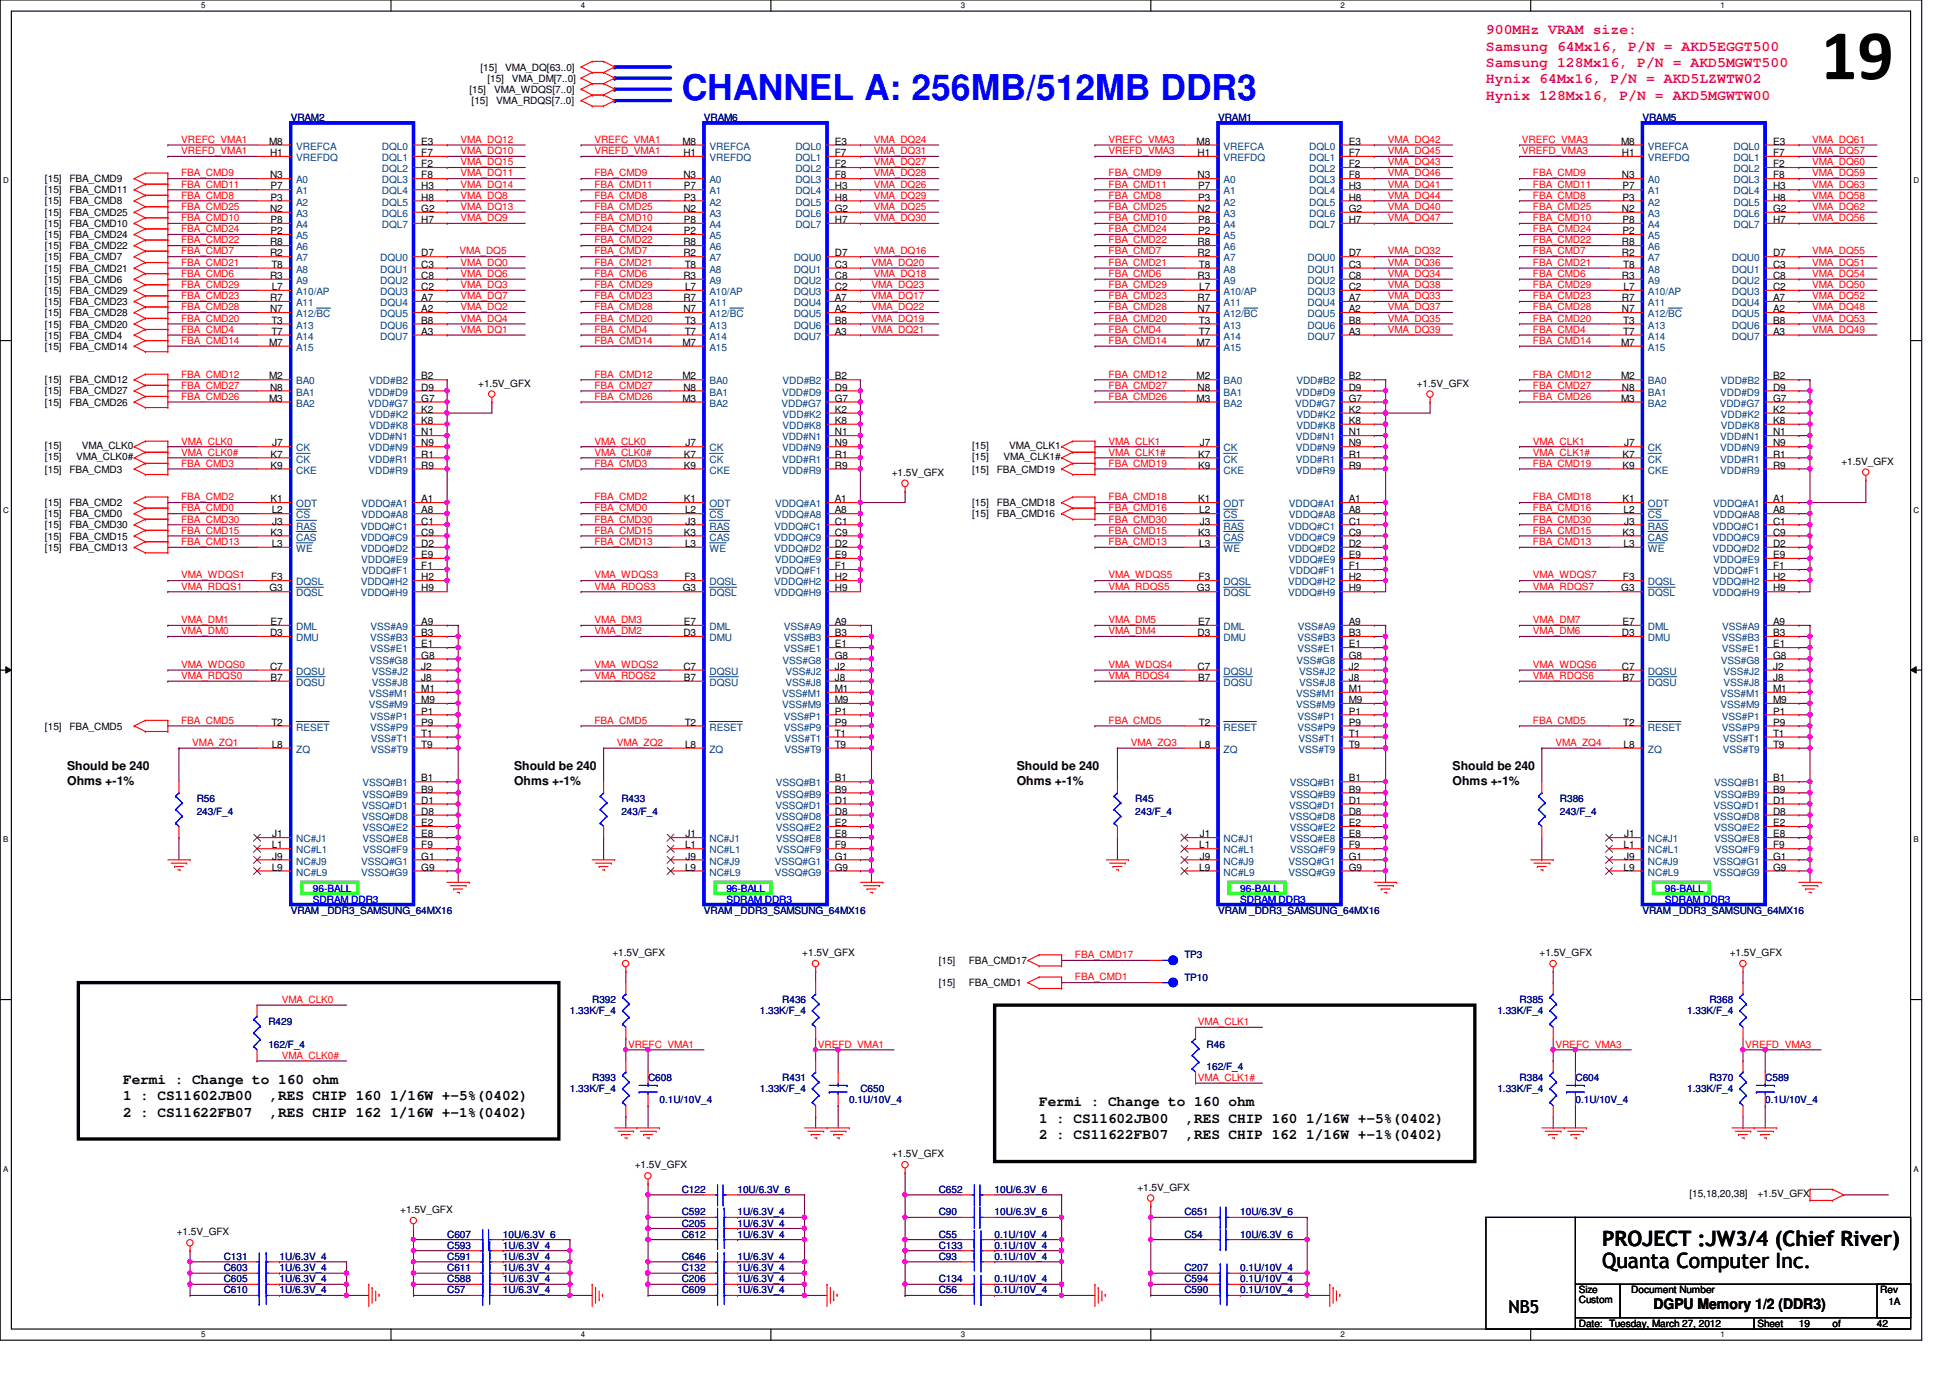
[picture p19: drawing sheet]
<svg xmlns="http://www.w3.org/2000/svg" width="297mm" height="210mm" viewBox="0 0 297 210" stroke-linecap="round" stroke-linejoin="round" font-family="sans-serif">
<defs><g id="words">
<text font-size="10.9" x="277.4" y="12.1">19</text>
<text font-size="5.4" fill="#00f" x="103.8" y="15.2">CHANNEL A: 256MB/512MB DDR3</text>
<g font-size="3.2">
<text x="244" y="189.8">PROJECT :JW3/4 (Chief River)</text>
<text x="244" y="193.2">Quanta Computer Inc.</text>
</g>
<text font-size="2.7" x="229.8" y="200.1">NB5</text>
<g font-size="2.2" fill="#ff0080">
<text x="226.4" y="5.2">900MHz VRAM size:</text>
<text x="226.4" y="7.7">Samsung 64Mx16, P/N = AKD5EGGT500</text>
<text x="226.4" y="10.2">Samsung 128Mx16, P/N = AKD5MGWT500</text>
<text x="226.4" y="12.7">Hynix 64Mx16, P/N = AKD5LZWTW02</text>
<text x="226.4" y="15.2">Hynix 128Mx16, P/N = AKD5MGWTW00</text>
</g>
<g font-size="2.2">
<text x="18.8" y="165.2">Fermi : Change to 160 ohm</text>
<text x="18.8" y="167.7">1 : CS11602JB00</text>
<text x="41.1" y="167.7">,RES CHIP 160 1/16W +-5%(0402)</text>
<text x="18.8" y="170.2">2 : CS11622FB07</text>
<text x="41.1" y="170.2">,RES CHIP 162 1/16W +-1%(0402)</text>
<text x="158.3" y="168.6">Fermi : Change to 160 ohm</text>
<text x="158.3" y="171.1">1 : CS11602JB00</text>
<text x="158.3" y="173.6">2 : CS11622FB07</text>
<text x="180.6" y="171.1">,RES CHIP 160 1/16W +-5%(0402)</text>
<text x="180.6" y="173.6">,RES CHIP 162 1/16W +-1%(0402)</text>
<text x="251.9" y="199.5">DGPU Memory 1/2 (DDR3)</text>
</g>
<g font-size="1.9">
<text x="10.2" y="117.4">Should be 240</text>
<text x="10.2" y="119.6">Ohms +-1%</text>
<text x="78.3" y="117.4">Should be 240</text>
<text x="78.3" y="119.6">Ohms +-1%</text>
<text x="154.9" y="117.4">Should be 240</text>
<text x="154.9" y="119.6">Ohms +-1%</text>
<text x="221.3" y="117.4">Should be 240</text>
<text x="221.3" y="119.6">Ohms +-1%</text>
</g>
<g font-size="1.5">
<text x="73.2" y="10.8">[15]</text>
<text x="77" y="10.8">VMA_DQ[63..0]</text>
<text x="71.5" y="14.1">[15]</text>
<text x="71.8" y="15.9">[15]</text>
<text x="74.2" y="12.4">[15]</text>
<text x="75.3" y="14.1">VMA_WDQS[7..0]</text>
<text x="75.6" y="15.9">VMA_RDQS[7..0]</text>
<text x="78" y="12.4">VMA_DM[7..0]</text>
<text x="41" y="22.1">M8</text>
<text x="41.1" y="23.8">H1</text>
<text x="64.2" y="22.1">E3</text>
<text x="64.2" y="23.8">F7</text>
<text x="104" y="22.1">M8</text>
<text x="104.1" y="23.8">H1</text>
<text x="127.2" y="22.1">E3</text>
<text x="127.2" y="23.8">F7</text>
<text x="182.3" y="22.1">M8</text>
<text x="182.4" y="23.8">H1</text>
<text x="205.4" y="22.1">E3</text>
<text x="205.4" y="23.8">F7</text>
<text x="246.9" y="22.1">M8</text>
<text x="247.1" y="23.8">H1</text>
<text x="270.1" y="22.1">E3</text>
<text x="270.1" y="23.8">F7</text>
<text x="6.9" y="27.8">[15]</text>
<text x="6.9" y="29.5">[15]</text>
<text x="10.6" y="27.8">FBA_CMD9</text>
<text x="10.6" y="29.5">FBA_CMD11</text>
<text x="41.1" y="27.2">N3</text>
<text x="41.2" y="28.9">P7</text>
<text x="64.2" y="25.5">F2</text>
<text x="64.2" y="27.2">F8</text>
<text x="64.2" y="28.9">H3</text>
<text x="104.1" y="27.2">N3</text>
<text x="104.2" y="28.9">P7</text>
<text x="127.2" y="25.5">F2</text>
<text x="127.2" y="27.2">F8</text>
<text x="127.2" y="28.9">H3</text>
<text x="182.4" y="27.2">N3</text>
<text x="182.5" y="28.9">P7</text>
<text x="205.4" y="25.5">F2</text>
<text x="205.4" y="27.2">F8</text>
<text x="205.4" y="28.9">H3</text>
<text x="247.1" y="27.2">N3</text>
<text x="247.1" y="28.9">P7</text>
<text x="270.1" y="25.5">F2</text>
<text x="270.1" y="27.2">F8</text>
<text x="270.1" y="28.9">H3</text>
<text x="6.9" y="31.2">[15]</text>
<text x="6.9" y="34.6">[15]</text>
<text x="6.9" y="32.9">[15]</text>
<text x="10.6" y="31.2">FBA_CMD8</text>
<text x="10.6" y="34.6">FBA_CMD10</text>
<text x="10.6" y="32.9">FBA_CMD25</text>
<text x="41.1" y="32.3">N2</text>
<text x="41.2" y="30.6">P3</text>
<text x="41.2" y="34">P8</text>
<text x="41.2" y="35.7">P2</text>
<text x="64.2" y="30.6">H8</text>
<text x="64.2" y="32.3">G2</text>
<text x="64.2" y="34">H7</text>
<text x="104.1" y="32.3">N2</text>
<text x="104.2" y="30.6">P3</text>
<text x="104.2" y="34">P8</text>
<text x="104.2" y="35.7">P2</text>
<text x="127.2" y="30.6">H8</text>
<text x="127.2" y="32.3">G2</text>
<text x="127.2" y="34">H7</text>
<text x="182.4" y="32.3">N2</text>
<text x="182.5" y="30.6">P3</text>
<text x="182.5" y="34">P8</text>
<text x="182.5" y="35.7">P2</text>
<text x="205.4" y="30.6">H8</text>
<text x="205.4" y="32.3">G2</text>
<text x="205.4" y="34">H7</text>
<text x="247.1" y="32.3">N2</text>
<text x="247.1" y="30.6">P3</text>
<text x="247.1" y="34">P8</text>
<text x="247.1" y="35.7">P2</text>
<text x="270.1" y="30.6">H8</text>
<text x="270.1" y="32.3">G2</text>
<text x="270.1" y="34">H7</text>
<text x="6.9" y="39.7">[15]</text>
<text x="6.9" y="41.4">[15]</text>
<text x="6.9" y="38">[15]</text>
<text x="6.9" y="36.3">[15]</text>
<text x="10.6" y="39.7">FBA_CMD7</text>
<text x="10.6" y="41.4">FBA_CMD21</text>
<text x="10.6" y="38">FBA_CMD22</text>
<text x="10.6" y="36.3">FBA_CMD24</text>
<text x="41.1" y="37.4">R8</text>
<text x="41.1" y="39.1">R2</text>
<text x="41.4" y="40.8">T8</text>
<text x="64.2" y="40.8">C3</text>
<text x="64.2" y="39.1">D7</text>
<text x="104.1" y="37.4">R8</text>
<text x="104.1" y="39.1">R2</text>
<text x="104.3" y="40.8">T8</text>
<text x="127.2" y="40.8">C3</text>
<text x="127.2" y="39.1">D7</text>
<text x="182.4" y="37.4">R8</text>
<text x="182.4" y="39.1">R2</text>
<text x="182.6" y="40.8">T8</text>
<text x="205.4" y="40.8">C3</text>
<text x="205.4" y="39.1">D7</text>
<text x="247.1" y="37.4">R8</text>
<text x="247.1" y="39.1">R2</text>
<text x="247.3" y="40.8">T8</text>
<text x="270.1" y="40.8">C3</text>
<text x="270.1" y="39.1">D7</text>
<text x="6.9" y="43.1">[15]</text>
<text x="6.9" y="46.5">[15]</text>
<text x="6.9" y="44.8">[15]</text>
<text x="10.6" y="43.1">FBA_CMD6</text>
<text x="10.6" y="46.5">FBA_CMD23</text>
<text x="10.6" y="44.8">FBA_CMD29</text>
<text x="41.1" y="42.5">R3</text>
<text x="41.1" y="45.9">R7</text>
<text x="41.1" y="47.6">N7</text>
<text x="41.4" y="44.2">L7</text>
<text x="64.2" y="42.5">C8</text>
<text x="64.2" y="44.2">C2</text>
<text x="64.2" y="45.9">A7</text>
<text x="64.2" y="47.6">A2</text>
<text x="104.1" y="42.5">R3</text>
<text x="104.1" y="45.9">R7</text>
<text x="104.1" y="47.6">N7</text>
<text x="104.3" y="44.2">L7</text>
<text x="127.2" y="42.5">C8</text>
<text x="127.2" y="44.2">C2</text>
<text x="127.2" y="45.9">A7</text>
<text x="127.2" y="47.6">A2</text>
<text x="182.4" y="42.5">R3</text>
<text x="182.4" y="45.9">R7</text>
<text x="182.4" y="47.6">N7</text>
<text x="182.7" y="44.2">L7</text>
<text x="205.4" y="42.5">C8</text>
<text x="205.4" y="44.2">C2</text>
<text x="205.4" y="45.9">A7</text>
<text x="205.4" y="47.6">A2</text>
<text x="247.1" y="42.5">R3</text>
<text x="247.1" y="45.9">R7</text>
<text x="247.1" y="47.6">N7</text>
<text x="247.3" y="44.2">L7</text>
<text x="270.1" y="42.5">C8</text>
<text x="270.1" y="44.2">C2</text>
<text x="270.1" y="45.9">A7</text>
<text x="270.1" y="47.6">A2</text>
<text x="6.9" y="51.6">[15]</text>
<text x="6.9" y="53.3">[15]</text>
<text x="6.9" y="49.9">[15]</text>
<text x="6.9" y="48.2">[15]</text>
<text x="10.6" y="51.6">FBA_CMD4</text>
<text x="10.6" y="53.3">FBA_CMD14</text>
<text x="10.6" y="49.9">FBA_CMD20</text>
<text x="10.6" y="48.2">FBA_CMD28</text>
<text x="41" y="52.7">M7</text>
<text x="41.4" y="49.3">T3</text>
<text x="41.4" y="51">T7</text>
<text x="64.2" y="49.3">B8</text>
<text x="64.2" y="51">A3</text>
<text x="104" y="52.7">M7</text>
<text x="104.3" y="49.3">T3</text>
<text x="104.3" y="51">T7</text>
<text x="127.2" y="49.3">B8</text>
<text x="127.2" y="51">A3</text>
<text x="182.3" y="52.7">M7</text>
<text x="182.6" y="49.3">T3</text>
<text x="182.6" y="51">T7</text>
<text x="205.4" y="49.3">B8</text>
<text x="205.4" y="51">A3</text>
<text x="246.9" y="52.7">M7</text>
<text x="247.3" y="49.3">T3</text>
<text x="247.3" y="51">T7</text>
<text x="270.1" y="49.3">B8</text>
<text x="270.1" y="51">A3</text>
<text x="6.9" y="58.4">[15]</text>
<text x="10.6" y="58.4">FBA_CMD12</text>
<text x="41" y="57.8">M2</text>
<text x="41.1" y="59.5">N8</text>
<text x="64.2" y="57.8">B2</text>
<text x="64.2" y="59.5">D9</text>
<text x="72.9" y="58.9">+1.5V_GFX</text>
<text x="104" y="57.8">M2</text>
<text x="104.1" y="59.5">N8</text>
<text x="127.2" y="57.8">B2</text>
<text x="127.2" y="59.5">D9</text>
<text x="182.3" y="57.8">M2</text>
<text x="182.4" y="59.5">N8</text>
<text x="205.4" y="57.8">B2</text>
<text x="205.4" y="59.5">D9</text>
<text x="215.8" y="58.9">+1.5V_GFX</text>
<text x="246.9" y="57.8">M2</text>
<text x="247.1" y="59.5">N8</text>
<text x="270.1" y="57.8">B2</text>
<text x="270.1" y="59.5">D9</text>
<text x="6.9" y="61.8">[15]</text>
<text x="6.9" y="60.1">[15]</text>
<text x="10.6" y="61.8">FBA_CMD26</text>
<text x="10.6" y="60.1">FBA_CMD27</text>
<text x="41" y="61.2">M3</text>
<text x="64.2" y="61.2">G7</text>
<text x="64.2" y="62.9">K2</text>
<text x="64.2" y="64.6">K8</text>
<text x="104" y="61.2">M3</text>
<text x="127.2" y="61.2">G7</text>
<text x="127.2" y="62.9">K2</text>
<text x="127.2" y="64.6">K8</text>
<text x="182.3" y="61.2">M3</text>
<text x="205.4" y="61.2">G7</text>
<text x="205.4" y="62.9">K2</text>
<text x="205.4" y="64.6">K8</text>
<text x="246.9" y="61.2">M3</text>
<text x="270.1" y="61.2">G7</text>
<text x="270.1" y="62.9">K2</text>
<text x="270.1" y="64.6">K8</text>
<text x="6.9" y="70.1">[15]</text>
<text x="6.9" y="68.5">[15]</text>
<text x="11.6" y="70.1">VMA_CLK0#</text>
<text x="12.4" y="68.5">VMA_CLK0</text>
<text x="41.2" y="71.4">K9</text>
<text x="41.2" y="69.7">K7</text>
<text x="41.5" y="68">J7</text>
<text x="64.2" y="66.3">N1</text>
<text x="64.2" y="68">N9</text>
<text x="64.2" y="69.7">R1</text>
<text x="64.2" y="71.4">R9</text>
<text x="104.2" y="71.4">K9</text>
<text x="104.2" y="69.7">K7</text>
<text x="104.4" y="68">J7</text>
<text x="127.2" y="66.3">N1</text>
<text x="127.2" y="68">N9</text>
<text x="127.2" y="69.7">R1</text>
<text x="127.2" y="71.4">R9</text>
<text x="148.1" y="70.1">[15]</text>
<text x="148.1" y="68.5">[15]</text>
<text x="152.9" y="70.1">VMA_CLK1#</text>
<text x="153.7" y="68.5">VMA_CLK1</text>
<text x="182.5" y="71.4">K9</text>
<text x="182.5" y="69.7">K7</text>
<text x="182.7" y="68">J7</text>
<text x="205.4" y="66.3">N1</text>
<text x="205.4" y="68">N9</text>
<text x="205.4" y="69.7">R1</text>
<text x="205.4" y="71.4">R9</text>
<text x="247.1" y="71.4">K9</text>
<text x="247.1" y="69.7">K7</text>
<text x="247.4" y="68">J7</text>
<text x="270.1" y="66.3">N1</text>
<text x="270.1" y="68">N9</text>
<text x="270.1" y="69.7">R1</text>
<text x="270.1" y="71.4">R9</text>
<text x="280.5" y="70.8">+1.5V_GFX</text>
<text x="6.9" y="77.1">[15]</text>
<text x="6.9" y="72">[15]</text>
<text x="10.6" y="77.1">FBA_CMD2</text>
<text x="10.6" y="72">FBA_CMD3</text>
<text x="41.2" y="76.5">K1</text>
<text x="64.2" y="76.5">A1</text>
<text x="104.2" y="76.5">K1</text>
<text x="127.2" y="76.5">A1</text>
<text x="135.8" y="72.5">+1.5V_GFX</text>
<text x="148.1" y="77.1">[15]</text>
<text x="148.1" y="72">[15]</text>
<text x="151.8" y="77.1">FBA_CMD18</text>
<text x="151.8" y="72">FBA_CMD19</text>
<text x="182.5" y="76.5">K1</text>
<text x="205.4" y="76.5">A1</text>
<text x="247.1" y="76.5">K1</text>
<text x="270.1" y="76.5">A1</text>
<text x="6.9" y="78.8">[15]</text>
<text x="6.9" y="83.9">[15]</text>
<text x="6.9" y="82.2">[15]</text>
<text x="6.9" y="80.5">[15]</text>
<text x="10.6" y="78.8">FBA_CMD0</text>
<text x="10.6" y="83.9">FBA_CMD13</text>
<text x="10.6" y="82.2">FBA_CMD15</text>
<text x="10.6" y="80.5">FBA_CMD30</text>
<text x="41.2" y="81.6">K3</text>
<text x="41.4" y="83.4">L3</text>
<text x="41.4" y="78.2">L2</text>
<text x="41.5" y="79.9">J3</text>
<text x="64.2" y="78.2">A8</text>
<text x="64.2" y="79.9">C1</text>
<text x="64.2" y="81.6">C9</text>
<text x="64.2" y="83.4">D2</text>
<text x="104.2" y="81.6">K3</text>
<text x="104.3" y="83.4">L3</text>
<text x="104.3" y="78.2">L2</text>
<text x="104.4" y="79.9">J3</text>
<text x="127.2" y="78.2">A8</text>
<text x="127.2" y="79.9">C1</text>
<text x="127.2" y="81.6">C9</text>
<text x="127.2" y="83.4">D2</text>
<text x="148.1" y="78.8">[15]</text>
<text x="151.8" y="78.8">FBA_CMD16</text>
<text x="182.5" y="81.6">K3</text>
<text x="182.7" y="83.4">L3</text>
<text x="182.7" y="78.2">L2</text>
<text x="182.7" y="79.9">J3</text>
<text x="205.4" y="78.2">A8</text>
<text x="205.4" y="79.9">C1</text>
<text x="205.4" y="81.6">C9</text>
<text x="205.4" y="83.4">D2</text>
<text x="247.1" y="81.6">K3</text>
<text x="247.3" y="83.4">L3</text>
<text x="247.3" y="78.2">L2</text>
<text x="247.4" y="79.9">J3</text>
<text x="270.1" y="78.2">A8</text>
<text x="270.1" y="79.9">C1</text>
<text x="270.1" y="81.6">C9</text>
<text x="270.1" y="83.4">D2</text>
<text x="41.3" y="88.4">F3</text>
<text x="64.2" y="85">E9</text>
<text x="64.2" y="86.7">F1</text>
<text x="64.2" y="88.4">H2</text>
<text x="104.3" y="88.4">F3</text>
<text x="127.2" y="85">E9</text>
<text x="127.2" y="86.7">F1</text>
<text x="127.2" y="88.4">H2</text>
<text x="182.6" y="88.4">F3</text>
<text x="205.4" y="85">E9</text>
<text x="205.4" y="86.7">F1</text>
<text x="205.4" y="88.4">H2</text>
<text x="247.2" y="88.4">F3</text>
<text x="270.1" y="85">E9</text>
<text x="270.1" y="86.7">F1</text>
<text x="270.1" y="88.4">H2</text>
<text x="41.1" y="90.1">G3</text>
<text x="41.2" y="95.2">E7</text>
<text x="64.2" y="95.2">A9</text>
<text x="64.2" y="90.1">H9</text>
<text x="104" y="90.1">G3</text>
<text x="104.2" y="95.2">E7</text>
<text x="127.2" y="95.2">A9</text>
<text x="127.2" y="90.1">H9</text>
<text x="182.3" y="90.1">G3</text>
<text x="182.5" y="95.2">E7</text>
<text x="205.4" y="95.2">A9</text>
<text x="205.4" y="90.1">H9</text>
<text x="247" y="90.1">G3</text>
<text x="247.1" y="95.2">E7</text>
<text x="270.1" y="95.2">A9</text>
<text x="270.1" y="90.1">H9</text>
<text x="41.1" y="96.9">D3</text>
<text x="64.2" y="98.6">E1</text>
<text x="64.2" y="96.9">B3</text>
<text x="64.2" y="100.4">G8</text>
<text x="104.1" y="96.9">D3</text>
<text x="127.2" y="98.6">E1</text>
<text x="127.2" y="96.9">B3</text>
<text x="127.2" y="100.4">G8</text>
<text x="182.4" y="96.9">D3</text>
<text x="205.4" y="98.6">E1</text>
<text x="205.4" y="96.9">B3</text>
<text x="205.4" y="100.4">G8</text>
<text x="247.1" y="96.9">D3</text>
<text x="270.1" y="98.6">E1</text>
<text x="270.1" y="96.9">B3</text>
<text x="270.1" y="100.4">G8</text>
<text x="41.1" y="102.1">C7</text>
<text x="41.2" y="103.8">B7</text>
<text x="64.2" y="102.1">J2</text>
<text x="64.2" y="103.8">J8</text>
<text x="64.2" y="105.5">M1</text>
<text x="64.2" y="107.1">M9</text>
<text x="104.1" y="102.1">C7</text>
<text x="104.2" y="103.8">B7</text>
<text x="127.2" y="102.1">J2</text>
<text x="127.2" y="103.8">J8</text>
<text x="127.2" y="105.5">M1</text>
<text x="127.2" y="107.1">M9</text>
<text x="182.4" y="102.1">C7</text>
<text x="182.5" y="103.8">B7</text>
<text x="205.4" y="102.1">J2</text>
<text x="205.4" y="103.8">J8</text>
<text x="205.4" y="105.5">M1</text>
<text x="205.4" y="107.1">M9</text>
<text x="247.1" y="102.1">C7</text>
<text x="247.1" y="103.8">B7</text>
<text x="270.1" y="102.1">J2</text>
<text x="270.1" y="103.8">J8</text>
<text x="270.1" y="105.5">M1</text>
<text x="270.1" y="107.1">M9</text>
<text x="6.9" y="111.2">[15]</text>
<text x="10.6" y="111.2">FBA_CMD5</text>
<text x="41.4" y="110.6">T2</text>
<text x="41.4" y="114">L8</text>
<text x="64.2" y="108.9">P1</text>
<text x="64.2" y="110.6">P9</text>
<text x="64.2" y="112.3">T1</text>
<text x="64.2" y="114">T9</text>
<text x="104.3" y="110.6">T2</text>
<text x="104.3" y="114">L8</text>
<text x="127.2" y="108.9">P1</text>
<text x="127.2" y="110.6">P9</text>
<text x="127.2" y="112.3">T1</text>
<text x="127.2" y="114">T9</text>
<text x="182.6" y="110.6">T2</text>
<text x="182.7" y="114">L8</text>
<text x="205.4" y="108.9">P1</text>
<text x="205.4" y="110.6">P9</text>
<text x="205.4" y="112.3">T1</text>
<text x="205.4" y="114">T9</text>
<text x="247.3" y="110.6">T2</text>
<text x="247.3" y="114">L8</text>
<text x="270.1" y="108.9">P1</text>
<text x="270.1" y="110.6">P9</text>
<text x="270.1" y="112.3">T1</text>
<text x="270.1" y="114">T9</text>
<text x="64.2" y="119.1">B1</text>
<text x="127.2" y="119.1">B1</text>
<text x="205.4" y="119.1">B1</text>
<text x="270.1" y="119.1">B1</text>
<text x="64.2" y="122.5">D1</text>
<text x="64.2" y="120.8">B9</text>
<text x="64.2" y="124.2">D8</text>
<text x="64.2" y="125.9">E2</text>
<text x="127.2" y="122.5">D1</text>
<text x="127.2" y="120.8">B9</text>
<text x="127.2" y="124.2">D8</text>
<text x="127.2" y="125.9">E2</text>
<text x="205.4" y="122.5">D1</text>
<text x="205.4" y="120.8">B9</text>
<text x="205.4" y="124.2">D8</text>
<text x="205.4" y="125.9">E2</text>
<text x="270.1" y="122.5">D1</text>
<text x="270.1" y="120.8">B9</text>
<text x="270.1" y="124.2">D8</text>
<text x="270.1" y="125.9">E2</text>
<text x="41.4" y="129.3">L1</text>
<text x="41.5" y="127.6">J1</text>
<text x="41.5" y="131">J9</text>
<text x="64.2" y="127.6">E8</text>
<text x="64.2" y="129.3">F9</text>
<text x="64.2" y="131">G1</text>
<text x="104.3" y="129.3">L1</text>
<text x="104.4" y="127.6">J1</text>
<text x="104.4" y="131">J9</text>
<text x="127.2" y="127.6">E8</text>
<text x="127.2" y="129.3">F9</text>
<text x="127.2" y="131">G1</text>
<text x="182.7" y="129.3">L1</text>
<text x="182.7" y="127.6">J1</text>
<text x="182.7" y="131">J9</text>
<text x="205.4" y="127.6">E8</text>
<text x="205.4" y="129.3">F9</text>
<text x="205.4" y="131">G1</text>
<text x="247.3" y="129.3">L1</text>
<text x="247.4" y="127.6">J1</text>
<text x="247.4" y="131">J9</text>
<text x="270.1" y="127.6">E8</text>
<text x="270.1" y="129.3">F9</text>
<text x="270.1" y="131">G1</text>
<text x="41.4" y="132.7">L9</text>
<text x="64.2" y="132.7">G9</text>
<text x="104.3" y="132.7">L9</text>
<text x="127.2" y="132.7">G9</text>
<text x="182.7" y="132.7">L9</text>
<text x="205.4" y="132.7">G9</text>
<text x="247.3" y="132.7">L9</text>
<text x="270.1" y="132.7">G9</text>
<text x="93.3" y="145.7">+1.5V_GFX</text>
<text x="122.2" y="145.7">+1.5V_GFX</text>
<text x="143" y="146.9">[15]</text>
<text x="147.6" y="146.9">FBA_CMD17</text>
<text x="234.5" y="145.7">+1.5V_GFX</text>
<text x="263.5" y="145.7">+1.5V_GFX</text>
<text x="143" y="150.3">[15]</text>
<text x="147.6" y="150.3">FBA_CMD1</text>
<text x="96.7" y="178.1">+1.5V_GFX</text>
<text x="135.8" y="176.3">+1.5V_GFX</text>
<text x="61" y="184.8">+1.5V_GFX</text>
<text x="173.3" y="181.4">+1.5V_GFX</text>
<text x="257.3" y="182.5">[15,18,20,38]</text>
<text x="267.7" y="182.5">+1.5V_GFX</text>
<text x="26.9" y="188.3">+1.5V_GFX</text>
<text x="240.5" y="197.1">Size</text>
<text x="248.5" y="197.1">Document Number</text>
<text x="286.4" y="197.1">Rev</text>
<text x="240.5" y="202.2">Date: Tuesday, March 27, 2012</text>
<text x="240.5" y="198.6">Custom</text>
<text x="267.7" y="202.2">Sheet</text>
<text x="274" y="202.2">19</text>
<text x="279.1" y="202.2">of</text>
<text x="285.9" y="202.2">42</text>
<text x="287.7" y="198.8">1A</text>
</g>
<g font-size="1.5" fill="#f00">
<text x="27.6" y="21.8">VREFC_VMA1</text>
<text x="27.6" y="23.5">VREFD_VMA1</text>
<text x="70.1" y="21.8">VMA_DQ12</text>
<text x="70.1" y="23.5">VMA_DQ10</text>
<text x="90.5" y="21.8">VREFC_VMA1</text>
<text x="90.5" y="23.5">VREFD_VMA1</text>
<text x="133.1" y="23.5">VMA_DQ31</text>
<text x="133.1" y="21.8">VMA_DQ24</text>
<text x="168.9" y="21.8">VREFC_VMA3</text>
<text x="168.9" y="23.5">VREFD_VMA3</text>
<text x="211.4" y="23.5">VMA_DQ45</text>
<text x="211.4" y="21.8">VMA_DQ42</text>
<text x="231.8" y="21.8">VREFC_VMA3</text>
<text x="231.8" y="23.5">VREFD_VMA3</text>
<text x="276.1" y="21.8">VMA_DQ61</text>
<text x="276.1" y="23.5">VMA_DQ57</text>
<text x="27.6" y="26.9">FBA_CMD9</text>
<text x="27.6" y="28.6">FBA_CMD11</text>
<text x="70.1" y="28.6">VMA_DQ14</text>
<text x="70.1" y="26.9">VMA_DQ11</text>
<text x="70.1" y="25.2">VMA_DQ15</text>
<text x="90.5" y="26.9">FBA_CMD9</text>
<text x="90.5" y="28.6">FBA_CMD11</text>
<text x="133.1" y="25.2">VMA_DQ27</text>
<text x="133.1" y="26.9">VMA_DQ28</text>
<text x="133.1" y="28.6">VMA_DQ26</text>
<text x="168.9" y="26.9">FBA_CMD9</text>
<text x="168.9" y="28.6">FBA_CMD11</text>
<text x="211.4" y="25.2">VMA_DQ43</text>
<text x="211.4" y="28.6">VMA_DQ41</text>
<text x="211.4" y="26.9">VMA_DQ46</text>
<text x="233.5" y="26.9">FBA_CMD9</text>
<text x="233.5" y="28.6">FBA_CMD11</text>
<text x="276.1" y="26.9">VMA_DQ59</text>
<text x="276.1" y="25.2">VMA_DQ60</text>
<text x="276.1" y="28.6">VMA_DQ63</text>
<text x="27.6" y="33.7">FBA_CMD10</text>
<text x="27.6" y="30.3">FBA_CMD8</text>
<text x="27.6" y="32">FBA_CMD25</text>
<text x="27.6" y="35.4">FBA_CMD24</text>
<text x="70.1" y="32">VMA_DQ13</text>
<text x="70.1" y="30.3">VMA_DQ8</text>
<text x="70.1" y="33.7">VMA_DQ9</text>
<text x="90.5" y="33.7">FBA_CMD10</text>
<text x="90.5" y="30.3">FBA_CMD8</text>
<text x="90.5" y="32">FBA_CMD25</text>
<text x="90.5" y="35.4">FBA_CMD24</text>
<text x="133.1" y="33.7">VMA_DQ30</text>
<text x="133.1" y="32">VMA_DQ25</text>
<text x="133.1" y="30.3">VMA_DQ29</text>
<text x="168.9" y="33.7">FBA_CMD10</text>
<text x="168.9" y="30.3">FBA_CMD8</text>
<text x="168.9" y="32">FBA_CMD25</text>
<text x="168.9" y="35.4">FBA_CMD24</text>
<text x="211.4" y="33.7">VMA_DQ47</text>
<text x="211.4" y="32">VMA_DQ40</text>
<text x="211.4" y="30.3">VMA_DQ44</text>
<text x="233.5" y="33.7">FBA_CMD10</text>
<text x="233.5" y="30.3">FBA_CMD8</text>
<text x="233.5" y="32">FBA_CMD25</text>
<text x="233.5" y="35.4">FBA_CMD24</text>
<text x="276.1" y="32">VMA_DQ62</text>
<text x="276.1" y="33.7">VMA_DQ56</text>
<text x="276.1" y="30.3">VMA_DQ58</text>
<text x="27.6" y="37.1">FBA_CMD22</text>
<text x="27.6" y="40.5">FBA_CMD21</text>
<text x="27.6" y="38.8">FBA_CMD7</text>
<text x="70" y="38.8">VMA_DQ5</text>
<text x="70.1" y="40.5">VMA_DQ0</text>
<text x="90.5" y="37.1">FBA_CMD22</text>
<text x="90.5" y="40.5">FBA_CMD21</text>
<text x="90.5" y="38.8">FBA_CMD7</text>
<text x="132.8" y="40.5">VMA_DQ20</text>
<text x="133.1" y="38.8">VMA_DQ16</text>
<text x="168.9" y="37.1">FBA_CMD22</text>
<text x="168.9" y="40.5">FBA_CMD21</text>
<text x="168.9" y="38.8">FBA_CMD7</text>
<text x="211.4" y="40.5">VMA_DQ36</text>
<text x="211.4" y="38.8">VMA_DQ32</text>
<text x="233.5" y="37.1">FBA_CMD22</text>
<text x="233.5" y="40.5">FBA_CMD21</text>
<text x="233.5" y="38.8">FBA_CMD7</text>
<text x="276.1" y="38.8">VMA_DQ55</text>
<text x="276.1" y="40.5">VMA_DQ51</text>
<text x="27.6" y="43.9">FBA_CMD29</text>
<text x="27.6" y="42.2">FBA_CMD6</text>
<text x="27.6" y="45.6">FBA_CMD23</text>
<text x="27.6" y="47.3">FBA_CMD28</text>
<text x="70.1" y="42.2">VMA_DQ6</text>
<text x="70.1" y="45.6">VMA_DQ7</text>
<text x="70.1" y="47.3">VMA_DQ2</text>
<text x="70.1" y="43.9">VMA_DQ3</text>
<text x="90.5" y="43.9">FBA_CMD29</text>
<text x="90.5" y="42.2">FBA_CMD6</text>
<text x="90.5" y="45.6">FBA_CMD23</text>
<text x="90.5" y="47.3">FBA_CMD28</text>
<text x="132.8" y="45.6">VMA_DQ17</text>
<text x="132.8" y="43.9">VMA_DQ23</text>
<text x="132.8" y="47.3">VMA_DQ22</text>
<text x="133.1" y="42.2">VMA_DQ18</text>
<text x="168.9" y="43.9">FBA_CMD29</text>
<text x="168.9" y="42.2">FBA_CMD6</text>
<text x="168.9" y="45.6">FBA_CMD23</text>
<text x="168.9" y="47.3">FBA_CMD28</text>
<text x="211.4" y="47.3">VMA_DQ37</text>
<text x="211.4" y="43.9">VMA_DQ38</text>
<text x="211.4" y="45.6">VMA_DQ33</text>
<text x="211.4" y="42.2">VMA_DQ34</text>
<text x="233.5" y="43.9">FBA_CMD29</text>
<text x="233.5" y="42.2">FBA_CMD6</text>
<text x="233.5" y="45.6">FBA_CMD23</text>
<text x="233.5" y="47.3">FBA_CMD28</text>
<text x="276.1" y="42.2">VMA_DQ54</text>
<text x="276.1" y="47.3">VMA_DQ48</text>
<text x="276.1" y="45.6">VMA_DQ52</text>
<text x="276.1" y="43.9">VMA_DQ50</text>
<text x="27.6" y="52.4">FBA_CMD14</text>
<text x="27.6" y="50.7">FBA_CMD4</text>
<text x="27.6" y="49">FBA_CMD20</text>
<text x="70.1" y="49">VMA_DQ4</text>
<text x="70.1" y="50.7">VMA_DQ1</text>
<text x="90.5" y="52.4">FBA_CMD14</text>
<text x="90.5" y="50.7">FBA_CMD4</text>
<text x="90.5" y="49">FBA_CMD20</text>
<text x="132.8" y="50.7">VMA_DQ21</text>
<text x="132.8" y="49">VMA_DQ19</text>
<text x="168.9" y="52.4">FBA_CMD14</text>
<text x="168.9" y="50.7">FBA_CMD4</text>
<text x="168.9" y="49">FBA_CMD20</text>
<text x="211.4" y="49">VMA_DQ35</text>
<text x="211.4" y="50.7">VMA_DQ39</text>
<text x="233.5" y="52.4">FBA_CMD14</text>
<text x="233.5" y="50.7">FBA_CMD4</text>
<text x="233.5" y="49">FBA_CMD20</text>
<text x="276.1" y="50.7">VMA_DQ49</text>
<text x="276.1" y="49">VMA_DQ53</text>
<text x="27.6" y="57.5">FBA_CMD12</text>
<text x="27.6" y="59.2">FBA_CMD27</text>
<text x="90.5" y="57.5">FBA_CMD12</text>
<text x="90.5" y="59.2">FBA_CMD27</text>
<text x="168.9" y="57.5">FBA_CMD12</text>
<text x="168.9" y="59.2">FBA_CMD27</text>
<text x="233.5" y="57.5">FBA_CMD12</text>
<text x="233.5" y="59.2">FBA_CMD27</text>
<text x="27.6" y="60.9">FBA_CMD26</text>
<text x="90.5" y="60.9">FBA_CMD26</text>
<text x="168.9" y="60.9">FBA_CMD26</text>
<text x="233.5" y="60.9">FBA_CMD26</text>
<text x="27.6" y="71.1">FBA_CMD3</text>
<text x="27.6" y="67.7">VMA_CLK0</text>
<text x="27.6" y="69.4">VMA_CLK0#</text>
<text x="90.5" y="71.1">FBA_CMD3</text>
<text x="90.5" y="67.7">VMA_CLK0</text>
<text x="90.5" y="69.4">VMA_CLK0#</text>
<text x="168.9" y="71.1">FBA_CMD19</text>
<text x="168.9" y="67.7">VMA_CLK1</text>
<text x="168.9" y="69.4">VMA_CLK1#</text>
<text x="233.5" y="71.1">FBA_CMD19</text>
<text x="233.5" y="67.7">VMA_CLK1</text>
<text x="233.5" y="69.4">VMA_CLK1#</text>
<text x="27.6" y="77.9">FBA_CMD0</text>
<text x="27.6" y="76.2">FBA_CMD2</text>
<text x="90.5" y="77.9">FBA_CMD0</text>
<text x="90.5" y="76.2">FBA_CMD2</text>
<text x="168.9" y="77.9">FBA_CMD16</text>
<text x="168.9" y="76.2">FBA_CMD18</text>
<text x="233.5" y="77.9">FBA_CMD16</text>
<text x="233.5" y="76.2">FBA_CMD18</text>
<text x="27.6" y="83.1">FBA_CMD13</text>
<text x="27.6" y="79.6">FBA_CMD30</text>
<text x="27.6" y="81.3">FBA_CMD15</text>
<text x="90.5" y="83.1">FBA_CMD13</text>
<text x="90.5" y="79.6">FBA_CMD30</text>
<text x="90.5" y="81.3">FBA_CMD15</text>
<text x="168.9" y="83.1">FBA_CMD13</text>
<text x="168.9" y="79.6">FBA_CMD30</text>
<text x="168.9" y="81.3">FBA_CMD15</text>
<text x="233.5" y="83.1">FBA_CMD13</text>
<text x="233.5" y="79.6">FBA_CMD30</text>
<text x="233.5" y="81.3">FBA_CMD15</text>
<text x="27.6" y="89.8">VMA_RDQS1</text>
<text x="27.6" y="88.1">VMA_WDQS1</text>
<text x="90.5" y="88.1">VMA_WDQS3</text>
<text x="90.5" y="89.8">VMA_RDQS3</text>
<text x="168.9" y="89.8">VMA_RDQS5</text>
<text x="168.9" y="88.1">VMA_WDQS5</text>
<text x="233.5" y="89.8">VMA_RDQS7</text>
<text x="233.5" y="88.1">VMA_WDQS7</text>
<text x="27.6" y="95">VMA_DM1</text>
<text x="90.5" y="95">VMA_DM3</text>
<text x="168.9" y="95">VMA_DM5</text>
<text x="233.5" y="95">VMA_DM7</text>
<text x="27.6" y="101.8">VMA_WDQS0</text>
<text x="27.6" y="96.6">VMA_DM0</text>
<text x="90.5" y="96.6">VMA_DM2</text>
<text x="90.5" y="101.8">VMA_WDQS2</text>
<text x="168.9" y="101.8">VMA_WDQS4</text>
<text x="168.9" y="96.6">VMA_DM4</text>
<text x="233.5" y="101.8">VMA_WDQS6</text>
<text x="233.5" y="96.6">VMA_DM6</text>
<text x="27.6" y="103.5">VMA_RDQS0</text>
<text x="90.5" y="103.5">VMA_RDQS2</text>
<text x="168.9" y="103.5">VMA_RDQS4</text>
<text x="233.5" y="103.5">VMA_RDQS6</text>
<text x="27.6" y="110.3">FBA_CMD5</text>
<text x="29.3" y="113.7">VMA_ZQ1</text>
<text x="90.5" y="110.3">FBA_CMD5</text>
<text x="94" y="113.7">VMA_ZQ2</text>
<text x="168.9" y="110.3">FBA_CMD5</text>
<text x="172.3" y="113.7">VMA_ZQ3</text>
<text x="233.5" y="110.3">FBA_CMD5</text>
<text x="236.9" y="113.7">VMA_ZQ4</text>
<text x="163.7" y="146">FBA_CMD17</text>
<text x="163.7" y="149.4">FBA_CMD1</text>
<text x="42.9" y="152.8">VMA_CLK0</text>
<text x="42.9" y="161.3">VMA_CLK0#</text>
<text x="95.7" y="159.6">VREFC_VMA1</text>
<text x="124.6" y="159.6">VREFD_VMA1</text>
<text x="182.5" y="156.2">VMA_CLK1</text>
<text x="236.9" y="159.6">VREFC_VMA3</text>
<text x="265.8" y="159.6">VREFD_VMA3</text>
<text x="182.5" y="164.7">VMA_CLK1#</text>
</g>
<g font-size="1.5" fill="#000080">
<text x="44.3" y="18.4">VRAM2</text>
<text x="107.2" y="18.4">VRAM6</text>
<text x="185.5" y="18.4">VRAM1</text>
<text x="250.2" y="18.4">VRAM5</text>
<text x="30" y="122.2">R56</text>
<text x="30" y="124.2">243/F_4</text>
<text x="94.7" y="122.2">R433</text>
<text x="94.7" y="124.2">243/F_4</text>
<text x="172.9" y="122.2">R45</text>
<text x="172.9" y="124.2">243/F_4</text>
<text x="237.6" y="122.2">R386</text>
<text x="237.6" y="124.2">243/F_4</text>
<text x="44.3" y="139.2">VRAM _DDR3_SAMSUNG_64MX16</text>
<text x="107.2" y="139.2">VRAM _DDR3_SAMSUNG_64MX16</text>
<text x="185.5" y="139.2">VRAM _DDR3_SAMSUNG_64MX16</text>
<text x="250.2" y="139.2">VRAM _DDR3_SAMSUNG_64MX16</text>
<text x="180.4" y="149.4">TP10</text>
<text x="180.4" y="146">TP3</text>
<text x="86.8" y="154.6">1.33K/F_4</text>
<text x="90.2" y="152.9">R392</text>
<text x="115.7" y="154.6">1.33K/F_4</text>
<text x="119.2" y="152.9">R436</text>
<text x="228.1" y="154.6">1.33K/F_4</text>
<text x="231.5" y="152.9">R385</text>
<text x="257" y="154.6">1.33K/F_4</text>
<text x="260.4" y="152.9">R368</text>
<text x="40.9" y="156.3">R429</text>
<text x="40.9" y="159.6">162/F_4</text>
<text x="183.8" y="159.6">R46</text>
<text x="86.8" y="166.5">1.33K/F_4</text>
<text x="90.2" y="164.8">R393</text>
<text x="98.7" y="164.8">C608</text>
<text x="115.7" y="166.5">1.33K/F_4</text>
<text x="119.2" y="164.8">R431</text>
<text x="131.1" y="166.5">C650</text>
<text x="183.8" y="163.1">162/F_4</text>
<text x="228.1" y="166.5">1.33K/F_4</text>
<text x="231.5" y="164.8">R384</text>
<text x="240" y="164.8">C604</text>
<text x="257" y="166.5">1.33K/F_4</text>
<text x="260.4" y="164.8">R370</text>
<text x="268.9" y="164.8">C589</text>
<text x="100.5" y="168.1">0.1U/10V_4</text>
<text x="129.4" y="168.1">0.1U/10V_4</text>
<text x="240" y="168.1">0.1U/10V_4</text>
<text x="268.9" y="168.1">0.1U/10V_4</text>
<text x="103.8" y="181.8">C122</text>
<text x="103.8" y="185.2">C592</text>
<text x="112.3" y="181.8">10U/6.3V_6</text>
<text x="112.3" y="185.2">1U/6.3V_4</text>
<text x="143" y="185.2">C90</text>
<text x="143" y="181.8">C652</text>
<text x="151.5" y="185.2">10U/6.3V_6</text>
<text x="151.5" y="181.8">10U/6.3V_6</text>
<text x="180.4" y="185.2">C651</text>
<text x="188.9" y="185.2">10U/6.3V_6</text>
<text x="34.1" y="192">C131</text>
<text x="42.6" y="192">1U/6.3V_4</text>
<text x="68.1" y="188.6">C607</text>
<text x="68.1" y="190.3">C593</text>
<text x="68.1" y="192">C591</text>
<text x="76.6" y="188.6">10U/6.3V_6</text>
<text x="76.6" y="190.3">1U/6.3V_4</text>
<text x="76.6" y="192">1U/6.3V_4</text>
<text x="103.8" y="192">C646</text>
<text x="103.8" y="186.9">C205</text>
<text x="103.8" y="188.6">C612</text>
<text x="112.3" y="192">1U/6.3V_4</text>
<text x="112.3" y="186.9">1U/6.3V_4</text>
<text x="112.3" y="188.6">1U/6.3V_4</text>
<text x="143" y="190.3">C133</text>
<text x="143" y="192">C93</text>
<text x="143" y="188.6">C55</text>
<text x="151.5" y="192">0.1U/10V_4</text>
<text x="151.5" y="188.6">0.1U/10V_4</text>
<text x="151.5" y="190.3">0.1U/10V_4</text>
<text x="180.4" y="188.6">C54</text>
<text x="188.9" y="188.6">10U/6.3V_6</text>
<text x="34.1" y="197.1">C610</text>
<text x="34.1" y="193.7">C603</text>
<text x="34.1" y="195.4">C605</text>
<text x="42.6" y="197.1">1U/6.3V_4</text>
<text x="42.6" y="193.7">1U/6.3V_4</text>
<text x="42.6" y="195.4">1U/6.3V_4</text>
<text x="68.1" y="197.1">C57</text>
<text x="68.1" y="195.4">C588</text>
<text x="68.1" y="193.7">C611</text>
<text x="76.6" y="197.1">1U/6.3V_4</text>
<text x="76.6" y="195.4">1U/6.3V_4</text>
<text x="76.6" y="193.7">1U/6.3V_4</text>
<text x="103.8" y="193.7">C132</text>
<text x="103.8" y="197.1">C609</text>
<text x="103.8" y="195.4">C206</text>
<text x="112.3" y="193.7">1U/6.3V_4</text>
<text x="112.3" y="197.1">1U/6.3V_4</text>
<text x="112.3" y="195.4">1U/6.3V_4</text>
<text x="143" y="197.1">C56</text>
<text x="143" y="195.4">C134</text>
<text x="151.5" y="197.1">0.1U/10V_4</text>
<text x="151.5" y="195.4">0.1U/10V_4</text>
<text x="180.4" y="193.7">C207</text>
<text x="180.4" y="195.4">C594</text>
<text x="180.4" y="197.1">C590</text>
<text x="188.9" y="193.7">0.1U/10V_4</text>
<text x="188.9" y="195.4">0.1U/10V_4</text>
<text x="188.9" y="197.1">0.1U/10V_4</text>
</g>
<g font-size="1.5" fill="#004080">
<text x="45.1" y="22.8">VREFCA</text>
<text x="58.2" y="22.8">DQL0</text>
<text x="108.1" y="22.8">VREFCA</text>
<text x="121.2" y="22.8">DQL0</text>
<text x="186.4" y="22.8">VREFCA</text>
<text x="199.4" y="22.8">DQL0</text>
<text x="251" y="22.8">VREFCA</text>
<text x="264.1" y="22.8">DQL0</text>
<text x="45.1" y="27.9">A0</text>
<text x="45.1" y="29.6">A1</text>
<text x="45.1" y="24.6">VREFDQ</text>
<text x="58.2" y="24.6">DQL1</text>
<text x="58.2" y="26.2">DQL2</text>
<text x="58.2" y="27.9">DQL3</text>
<text x="58.2" y="29.6">DQL4</text>
<text x="108.1" y="27.9">A0</text>
<text x="108.1" y="29.6">A1</text>
<text x="108.1" y="24.6">VREFDQ</text>
<text x="121.2" y="24.6">DQL1</text>
<text x="121.2" y="26.2">DQL2</text>
<text x="121.2" y="27.9">DQL3</text>
<text x="121.2" y="29.6">DQL4</text>
<text x="186.4" y="27.9">A0</text>
<text x="186.4" y="29.6">A1</text>
<text x="186.4" y="24.6">VREFDQ</text>
<text x="199.4" y="24.6">DQL1</text>
<text x="199.4" y="26.2">DQL2</text>
<text x="199.4" y="27.9">DQL3</text>
<text x="199.4" y="29.6">DQL4</text>
<text x="251" y="27.9">A0</text>
<text x="251" y="29.6">A1</text>
<text x="251" y="24.6">VREFDQ</text>
<text x="264.1" y="24.6">DQL1</text>
<text x="264.1" y="26.2">DQL2</text>
<text x="264.1" y="27.9">DQL3</text>
<text x="264.1" y="29.6">DQL4</text>
<text x="45.1" y="31.3">A2</text>
<text x="45.1" y="33.1">A3</text>
<text x="45.1" y="34.8">A4</text>
<text x="58.2" y="31.3">DQL5</text>
<text x="58.2" y="33.1">DQL6</text>
<text x="58.2" y="34.8">DQL7</text>
<text x="108.1" y="31.3">A2</text>
<text x="108.1" y="33.1">A3</text>
<text x="108.1" y="34.8">A4</text>
<text x="121.2" y="31.3">DQL5</text>
<text x="121.2" y="33.1">DQL6</text>
<text x="121.2" y="34.8">DQL7</text>
<text x="186.4" y="31.3">A2</text>
<text x="186.4" y="33.1">A3</text>
<text x="186.4" y="34.8">A4</text>
<text x="199.4" y="31.3">DQL5</text>
<text x="199.4" y="33.1">DQL6</text>
<text x="199.4" y="34.8">DQL7</text>
<text x="251" y="31.3">A2</text>
<text x="251" y="33.1">A3</text>
<text x="251" y="34.8">A4</text>
<text x="264.1" y="31.3">DQL5</text>
<text x="264.1" y="33.1">DQL6</text>
<text x="264.1" y="34.8">DQL7</text>
<text x="45.1" y="36.4">A5</text>
<text x="45.1" y="38.1">A6</text>
<text x="45.1" y="39.8">A7</text>
<text x="45.1" y="41.6">A8</text>
<text x="57.9" y="41.6">DQU1</text>
<text x="57.9" y="39.8">DQU0</text>
<text x="108.1" y="36.4">A5</text>
<text x="108.1" y="38.1">A6</text>
<text x="108.1" y="39.8">A7</text>
<text x="108.1" y="41.6">A8</text>
<text x="120.9" y="41.6">DQU1</text>
<text x="120.9" y="39.8">DQU0</text>
<text x="186.4" y="36.4">A5</text>
<text x="186.4" y="38.1">A6</text>
<text x="186.4" y="39.8">A7</text>
<text x="186.4" y="41.6">A8</text>
<text x="199.2" y="41.6">DQU1</text>
<text x="199.2" y="39.8">DQU0</text>
<text x="251" y="36.4">A5</text>
<text x="251" y="38.1">A6</text>
<text x="251" y="39.8">A7</text>
<text x="251" y="41.6">A8</text>
<text x="263.8" y="41.6">DQU1</text>
<text x="263.8" y="39.8">DQU0</text>
<text x="45.1" y="43.3">A9</text>
<text x="45.1" y="45">A10/AP</text>
<text x="45.1" y="46.7">A11</text>
<text x="57.9" y="43.3">DQU2</text>
<text x="57.9" y="45">DQU3</text>
<text x="57.9" y="46.7">DQU4</text>
<text x="108.1" y="43.3">A9</text>
<text x="108.1" y="45">A10/AP</text>
<text x="108.1" y="46.7">A11</text>
<text x="120.9" y="43.3">DQU2</text>
<text x="120.9" y="45">DQU3</text>
<text x="120.9" y="46.7">DQU4</text>
<text x="186.4" y="43.3">A9</text>
<text x="186.4" y="45">A10/AP</text>
<text x="186.4" y="46.7">A11</text>
<text x="199.2" y="43.3">DQU2</text>
<text x="199.2" y="45">DQU3</text>
<text x="199.2" y="46.7">DQU4</text>
<text x="251" y="43.3">A9</text>
<text x="251" y="45">A10/AP</text>
<text x="251" y="46.7">A11</text>
<text x="263.8" y="43.3">DQU2</text>
<text x="263.8" y="45">DQU3</text>
<text x="263.8" y="46.7">DQU4</text>
<text x="45.1" y="48.3">A12/BC</text>
<text x="45.1" y="50.1">A13</text>
<text x="45.1" y="51.8">A14</text>
<text x="45.1" y="53.5">A15</text>
<text x="57.9" y="48.3">DQU5</text>
<text x="57.9" y="50.1">DQU6</text>
<text x="57.9" y="51.8">DQU7</text>
<text x="108.1" y="48.3">A12/BC</text>
<text x="108.1" y="50.1">A13</text>
<text x="108.1" y="51.8">A14</text>
<text x="108.1" y="53.5">A15</text>
<text x="120.9" y="48.3">DQU5</text>
<text x="120.9" y="50.1">DQU6</text>
<text x="120.9" y="51.8">DQU7</text>
<text x="186.4" y="48.3">A12/BC</text>
<text x="186.4" y="50.1">A13</text>
<text x="186.4" y="51.8">A14</text>
<text x="186.4" y="53.5">A15</text>
<text x="199.2" y="48.3">DQU5</text>
<text x="199.2" y="50.1">DQU6</text>
<text x="199.2" y="51.8">DQU7</text>
<text x="251" y="48.3">A12/BC</text>
<text x="251" y="50.1">A13</text>
<text x="251" y="51.8">A14</text>
<text x="251" y="53.5">A15</text>
<text x="263.8" y="48.3">DQU5</text>
<text x="263.8" y="50.1">DQU6</text>
<text x="263.8" y="51.8">DQU7</text>
<text x="45.1" y="58.6">BA0</text>
<text x="56.2" y="58.6">VDD#B2</text>
<text x="108.1" y="58.6">BA0</text>
<text x="119.2" y="58.6">VDD#B2</text>
<text x="186.4" y="58.6">BA0</text>
<text x="197.5" y="58.6">VDD#B2</text>
<text x="251" y="58.6">BA0</text>
<text x="262.1" y="58.6">VDD#B2</text>
<text x="45.1" y="60.3">BA1</text>
<text x="45.1" y="62">BA2</text>
<text x="56" y="62">VDD#G7</text>
<text x="56.1" y="60.3">VDD#D9</text>
<text x="56.2" y="63.7">VDD#K2</text>
<text x="56.2" y="65.4">VDD#K8</text>
<text x="108.1" y="60.3">BA1</text>
<text x="108.1" y="62">BA2</text>
<text x="119" y="62">VDD#G7</text>
<text x="119.1" y="60.3">VDD#D9</text>
<text x="119.2" y="63.7">VDD#K2</text>
<text x="119.2" y="65.4">VDD#K8</text>
<text x="186.4" y="60.3">BA1</text>
<text x="186.4" y="62">BA2</text>
<text x="197.3" y="62">VDD#G7</text>
<text x="197.4" y="60.3">VDD#D9</text>
<text x="197.5" y="63.7">VDD#K2</text>
<text x="197.5" y="65.4">VDD#K8</text>
<text x="251" y="60.3">BA1</text>
<text x="251" y="62">BA2</text>
<text x="262" y="62">VDD#G7</text>
<text x="262" y="60.3">VDD#D9</text>
<text x="262.1" y="63.7">VDD#K2</text>
<text x="262.1" y="65.4">VDD#K8</text>
<text x="45.1" y="68.8">CK</text>
<text x="45.1" y="70.5">CK</text>
<text x="56.1" y="67.1">VDD#N1</text>
<text x="56.1" y="68.8">VDD#N9</text>
<text x="56.1" y="70.5">VDD#R1</text>
<text x="108.1" y="68.8">CK</text>
<text x="108.1" y="70.5">CK</text>
<text x="119.1" y="67.1">VDD#N1</text>
<text x="119.1" y="68.8">VDD#N9</text>
<text x="119.1" y="70.5">VDD#R1</text>
<text x="186.4" y="68.8">CK</text>
<text x="186.4" y="70.5">CK</text>
<text x="197.4" y="67.1">VDD#N1</text>
<text x="197.4" y="68.8">VDD#N9</text>
<text x="197.4" y="70.5">VDD#R1</text>
<text x="251" y="68.8">CK</text>
<text x="251" y="70.5">CK</text>
<text x="262" y="67.1">VDD#N1</text>
<text x="262" y="68.8">VDD#N9</text>
<text x="262" y="70.5">VDD#R1</text>
<text x="45.1" y="72.2">CKE</text>
<text x="45.1" y="77.3">ODT</text>
<text x="55.1" y="77.3">VDDQ#A1</text>
<text x="56.1" y="72.2">VDD#R9</text>
<text x="108.1" y="72.2">CKE</text>
<text x="108.1" y="77.3">ODT</text>
<text x="118.1" y="77.3">VDDQ#A1</text>
<text x="119.1" y="72.2">VDD#R9</text>
<text x="186.4" y="72.2">CKE</text>
<text x="186.4" y="77.3">ODT</text>
<text x="196.3" y="77.3">VDDQ#A1</text>
<text x="197.4" y="72.2">VDD#R9</text>
<text x="251" y="72.2">CKE</text>
<text x="251" y="77.3">ODT</text>
<text x="261" y="77.3">VDDQ#A1</text>
<text x="262" y="72.2">VDD#R9</text>
<text x="45.1" y="80.7">RAS</text>
<text x="45.1" y="82.4">CAS</text>
<text x="45.1" y="79">CS</text>
<text x="54.9" y="80.7">VDDQ#C1</text>
<text x="54.9" y="82.4">VDDQ#C9</text>
<text x="55.1" y="79">VDDQ#A8</text>
<text x="108.1" y="80.7">RAS</text>
<text x="108.1" y="82.4">CAS</text>
<text x="108.1" y="79">CS</text>
<text x="117.9" y="80.7">VDDQ#C1</text>
<text x="117.9" y="82.4">VDDQ#C9</text>
<text x="118.1" y="79">VDDQ#A8</text>
<text x="186.4" y="80.7">RAS</text>
<text x="186.4" y="82.4">CAS</text>
<text x="186.4" y="79">CS</text>
<text x="196.2" y="80.7">VDDQ#C1</text>
<text x="196.2" y="82.4">VDDQ#C9</text>
<text x="196.3" y="79">VDDQ#A8</text>
<text x="251" y="80.7">RAS</text>
<text x="251" y="82.4">CAS</text>
<text x="251" y="79">CS</text>
<text x="260.9" y="80.7">VDDQ#C1</text>
<text x="260.9" y="82.4">VDDQ#C9</text>
<text x="261" y="79">VDDQ#A8</text>
<text x="45.1" y="84.1">WE</text>
<text x="45.1" y="89.2">DQSL</text>
<text x="54.9" y="89.2">VDDQ#H2</text>
<text x="54.9" y="84.1">VDDQ#D2</text>
<text x="55" y="85.8">VDDQ#E9</text>
<text x="55.1" y="87.5">VDDQ#F1</text>
<text x="108.1" y="84.1">WE</text>
<text x="108.1" y="89.2">DQSL</text>
<text x="117.9" y="89.2">VDDQ#H2</text>
<text x="117.9" y="84.1">VDDQ#D2</text>
<text x="118" y="85.8">VDDQ#E9</text>
<text x="118.1" y="87.5">VDDQ#F1</text>
<text x="186.4" y="84.1">WE</text>
<text x="186.4" y="89.2">DQSL</text>
<text x="196.2" y="89.2">VDDQ#H2</text>
<text x="196.2" y="84.1">VDDQ#D2</text>
<text x="196.3" y="85.8">VDDQ#E9</text>
<text x="196.4" y="87.5">VDDQ#F1</text>
<text x="251" y="84.1">WE</text>
<text x="251" y="89.2">DQSL</text>
<text x="260.9" y="89.2">VDDQ#H2</text>
<text x="260.9" y="84.1">VDDQ#D2</text>
<text x="260.9" y="85.8">VDDQ#E9</text>
<text x="261" y="87.5">VDDQ#F1</text>
<text x="45.1" y="90.9">DQSL</text>
<text x="54.9" y="90.9">VDDQ#H9</text>
<text x="108.1" y="90.9">DQSL</text>
<text x="117.9" y="90.9">VDDQ#H9</text>
<text x="186.4" y="90.9">DQSL</text>
<text x="196.2" y="90.9">VDDQ#H9</text>
<text x="251" y="90.9">DQSL</text>
<text x="260.9" y="90.9">VDDQ#H9</text>
<text x="45.1" y="97.7">DMU</text>
<text x="45.1" y="96">DML</text>
<text x="56.2" y="101.1">VSS#G8</text>
<text x="56.4" y="99.4">VSS#E1</text>
<text x="56.4" y="97.7">VSS#B3</text>
<text x="56.4" y="96">VSS#A9</text>
<text x="108.1" y="97.7">DMU</text>
<text x="108.1" y="96">DML</text>
<text x="119.2" y="101.1">VSS#G8</text>
<text x="119.4" y="99.4">VSS#E1</text>
<text x="119.4" y="97.7">VSS#B3</text>
<text x="119.4" y="96">VSS#A9</text>
<text x="186.4" y="97.7">DMU</text>
<text x="186.4" y="96">DML</text>
<text x="197.5" y="101.1">VSS#G8</text>
<text x="197.7" y="99.4">VSS#E1</text>
<text x="197.7" y="97.7">VSS#B3</text>
<text x="197.7" y="96">VSS#A9</text>
<text x="251" y="97.7">DMU</text>
<text x="251" y="96">DML</text>
<text x="262.1" y="101.1">VSS#G8</text>
<text x="262.3" y="99.4">VSS#E1</text>
<text x="262.3" y="97.7">VSS#B3</text>
<text x="262.3" y="96">VSS#A9</text>
<text x="45.1" y="104.5">DQSU</text>
<text x="45.1" y="102.8">DQSU</text>
<text x="56.2" y="106.2">VSS#M1</text>
<text x="56.2" y="107.9">VSS#M9</text>
<text x="56.6" y="102.8">VSS#J2</text>
<text x="56.6" y="104.5">VSS#J8</text>
<text x="108.1" y="104.5">DQSU</text>
<text x="108.1" y="102.8">DQSU</text>
<text x="119.2" y="106.2">VSS#M1</text>
<text x="119.2" y="107.9">VSS#M9</text>
<text x="119.6" y="102.8">VSS#J2</text>
<text x="119.6" y="104.5">VSS#J8</text>
<text x="186.4" y="104.5">DQSU</text>
<text x="186.4" y="102.8">DQSU</text>
<text x="197.4" y="106.2">VSS#M1</text>
<text x="197.4" y="107.9">VSS#M9</text>
<text x="197.9" y="102.8">VSS#J2</text>
<text x="197.9" y="104.5">VSS#J8</text>
<text x="251" y="104.5">DQSU</text>
<text x="251" y="102.8">DQSU</text>
<text x="262.1" y="106.2">VSS#M1</text>
<text x="262.1" y="107.9">VSS#M9</text>
<text x="262.5" y="102.8">VSS#J2</text>
<text x="262.5" y="104.5">VSS#J8</text>
<text x="45.1" y="111.3">RESET</text>
<text x="56.4" y="109.6">VSS#P1</text>
<text x="56.4" y="111.3">VSS#P9</text>
<text x="56.5" y="113">VSS#T1</text>
<text x="108.1" y="111.3">RESET</text>
<text x="119.4" y="109.6">VSS#P1</text>
<text x="119.4" y="111.3">VSS#P9</text>
<text x="119.5" y="113">VSS#T1</text>
<text x="186.4" y="111.3">RESET</text>
<text x="197.7" y="109.6">VSS#P1</text>
<text x="197.7" y="111.3">VSS#P9</text>
<text x="197.8" y="113">VSS#T1</text>
<text x="251" y="111.3">RESET</text>
<text x="262.3" y="109.6">VSS#P1</text>
<text x="262.3" y="111.3">VSS#P9</text>
<text x="262.4" y="113">VSS#T1</text>
<text x="45.1" y="114.7">ZQ</text>
<text x="55.2" y="119.8">VSSQ#B1</text>
<text x="56.5" y="114.7">VSS#T9</text>
<text x="108.1" y="114.7">ZQ</text>
<text x="118.2" y="119.8">VSSQ#B1</text>
<text x="119.5" y="114.7">VSS#T9</text>
<text x="186.4" y="114.7">ZQ</text>
<text x="196.5" y="119.8">VSSQ#B1</text>
<text x="197.8" y="114.7">VSS#T9</text>
<text x="251" y="114.7">ZQ</text>
<text x="261.1" y="119.8">VSSQ#B1</text>
<text x="262.4" y="114.7">VSS#T9</text>
<text x="55.1" y="123.2">VSSQ#D1</text>
<text x="55.1" y="124.9">VSSQ#D8</text>
<text x="55.2" y="121.5">VSSQ#B9</text>
<text x="118.1" y="123.2">VSSQ#D1</text>
<text x="118.1" y="124.9">VSSQ#D8</text>
<text x="118.2" y="121.5">VSSQ#B9</text>
<text x="196.4" y="123.2">VSSQ#D1</text>
<text x="196.4" y="124.9">VSSQ#D8</text>
<text x="196.5" y="121.5">VSSQ#B9</text>
<text x="261" y="123.2">VSSQ#D1</text>
<text x="261" y="124.9">VSSQ#D8</text>
<text x="261.1" y="121.5">VSSQ#B9</text>
<text x="45.1" y="128.4">NC#J1</text>
<text x="45.1" y="130">NC#L1</text>
<text x="45.1" y="131.7">NC#J9</text>
<text x="55" y="131.7">VSSQ#G1</text>
<text x="55.2" y="126.7">VSSQ#E2</text>
<text x="55.2" y="128.4">VSSQ#E8</text>
<text x="55.3" y="130">VSSQ#F9</text>
<text x="108.1" y="128.4">NC#J1</text>
<text x="108.1" y="130">NC#L1</text>
<text x="108.1" y="131.7">NC#J9</text>
<text x="118" y="131.7">VSSQ#G1</text>
<text x="118.2" y="126.7">VSSQ#E2</text>
<text x="118.2" y="128.4">VSSQ#E8</text>
<text x="118.3" y="130">VSSQ#F9</text>
<text x="186.4" y="128.4">NC#J1</text>
<text x="186.4" y="130">NC#L1</text>
<text x="186.4" y="131.7">NC#J9</text>
<text x="196.3" y="131.7">VSSQ#G1</text>
<text x="196.5" y="126.7">VSSQ#E2</text>
<text x="196.5" y="128.4">VSSQ#E8</text>
<text x="196.6" y="130">VSSQ#F9</text>
<text x="251" y="128.4">NC#J1</text>
<text x="251" y="130">NC#L1</text>
<text x="251" y="131.7">NC#J9</text>
<text x="260.9" y="131.7">VSSQ#G1</text>
<text x="261.1" y="126.7">VSSQ#E2</text>
<text x="261.1" y="128.4">VSSQ#E8</text>
<text x="261.2" y="130">VSSQ#F9</text>
<text x="45.1" y="133.4">NC#L9</text>
<text x="55" y="133.4">VSSQ#G9</text>
<text x="108.1" y="133.4">NC#L9</text>
<text x="118" y="133.4">VSSQ#G9</text>
<text x="186.4" y="133.4">NC#L9</text>
<text x="196.3" y="133.4">VSSQ#G9</text>
<text x="251" y="133.4">NC#L9</text>
<text x="260.9" y="133.4">VSSQ#G9</text>
</g>
<g font-size="1.5" fill="#00f">
<text x="47.7" y="135.8">96-BALL</text>
<text x="47.7" y="137.5">SDRAM DDR3</text>
<text x="110.7" y="135.8">96-BALL</text>
<text x="110.7" y="137.5">SDRAM DDR3</text>
<text x="188.9" y="135.8">96-BALL</text>
<text x="188.9" y="137.5">SDRAM DDR3</text>
<text x="253.6" y="135.8">96-BALL</text>
<text x="253.6" y="137.5">SDRAM DDR3</text>
</g>
<g font-size="1.2">
<text x="30.6" y="1.3">5</text>
<text x="88.5" y="1.3">4</text>
<text x="146.3" y="1.3">3</text>
<text x="204.2" y="1.3">2</text>
<text x="262.1" y="1.3">1</text>
<text x=".5" y="27.9">D</text>
<text x="291.5" y="27.9">D</text>
<text x=".5" y="78.1">C</text>
<text x="291.5" y="78.1">C</text>
<text x=".5" y="128.3">B</text>
<text x="291.5" y="128.3">B</text>
<text x=".5" y="178.5">A</text>
<text x="291.5" y="178.5">A</text>
<text x="30.6" y="203.8">5</text>
<text x="88.5" y="203.8">4</text>
<text x="146.3" y="203.8">3</text>
<text x="204.2" y="203.8">2</text>
<text x="262.1" y="203.8">1</text>
</g>
</g></defs>
<path d="M0 0h292.7v204.2h-292.7zM1.7 1.7h289.3v200.8h-289.3z" fill="none" stroke="#000" stroke-width=".17"/>
<g fill="#fff">
<path d="M30.6 .2h.7v1.3h-.7z"/>
<path d="M30.6 202.7h.7v1.3h-.7z"/>
</g>
<path d="M59.6 0v1.7M59.6 202.5v1.7" fill="none" stroke="#000" stroke-width=".17"/>
<g fill="#fff">
<path d="M88.5 .2h.6v1.3h-.6z"/>
<path d="M88.5 202.7h.6v1.3h-.6z"/>
</g>
<path d="M117.4 0v1.7M117.4 202.5v1.7" fill="none" stroke="#000" stroke-width=".17"/>
<g fill="#fff">
<path d="M146.3 .2h.7v1.3h-.7z"/>
<path d="M146.3 202.7h.7v1.3h-.7z"/>
</g>
<path d="M175.3 0v1.7M175.3 202.5v1.7" fill="none" stroke="#000" stroke-width=".17"/>
<g fill="#fff">
<path d="M204.2 .2h.6v1.3h-.6z"/>
<path d="M204.2 202.7h.6v1.3h-.6z"/>
</g>
<path d="M233.2 0v1.7M233.2 202.5v1.7" fill="none" stroke="#000" stroke-width=".17"/>
<g fill="#fff">
<path d="M262.1 .2h.6v1.3h-.6z"/>
<path d="M262.1 202.7h.6v1.3h-.6z"/>
<path d="M.5 26.8h.8v1.4h-.8z"/>
<path d="M291.5 26.8h.8v1.4h-.8z"/>
<path d="M.5 77h.8v1.4h-.8z"/>
<path d="M291.5 77h.8v1.4h-.8z"/>
</g>
<path d="M0 51.9h1.7M291 51.9h1.7" fill="none" stroke="#000" stroke-width=".17"/>
<g fill="#fff">
<path d="M.5 127.2h.7v1.4h-.7z"/>
<path d="M291.5 127.2h.7v1.4h-.7z"/>
</g>
<path d="M0 102.1h1.7M291 102.1h1.7" fill="none" stroke="#000" stroke-width=".17"/>
<path d="M.9 101.6l.8 .5-.8 .5zM291 102.1l.9-.5v1z" fill="#000"/>
<path d="M.9 101.6l.8 .5-.8 .5zM291 102.1l.9-.5v1z" fill="none" stroke="#000" stroke-width=".15"/>
<g fill="#fff">
<path d="M.5 177.4h.7v1.4h-.7z"/>
<path d="M291.5 177.4h.7v1.4h-.7z"/>
</g>
<path d="M0 152.3h1.7M291 152.3h1.7" fill="none" stroke="#000" stroke-width=".17"/>
<g fill="none" stroke="#800040" stroke-width=".17">
<path d="M68.1 49.4h.1M68.1 49.4h11.9M209.3 47.6h.1M209.3 44.2h.1M209.3 47.6h12M209.3 44.2h12M27.3 114h.1M27.3 114v5.1M91.9 114h.1M91.9 114v5.1M91.9 114h10.2M132.8 112.3h.1"/>
<path d="M132.8 112.3v1.7M170.2 114h.1M170.2 114h10.2M170.2 114v5.1M91.9 127.6h.1M91.9 127.6v3.4M170.2 127.6h.1M170.2 127.6v3.4"/>
</g>
<circle cx="132.7" cy="114" r=".32" fill="#f0f"/>
<circle cx="132.7" cy="114" r=".32" fill="none" stroke="#f0f" stroke-width=".17"/>
<circle cx="132.7" cy="112.3" r=".32" fill="#f0f"/>
<circle cx="132.7" cy="112.3" r=".32" fill="none" stroke="#f0f" stroke-width=".17"/>
<path d="M131.1 110.6h.1M131.1 114h.1M131.1 114h1.7M132.8 108.9h.1M132.8 108.9v1.7h-1.7" fill="none" stroke="#800040" stroke-width=".17"/>
<circle cx="132.7" cy="108.9" r=".32" fill="#f0f"/>
<circle cx="132.7" cy="108.9" r=".32" fill="none" stroke="#f0f" stroke-width=".17"/>
<path d="M131.1 112.3h.1M132.8 110.6h.1M132.8 110.6v1.7h-1.7" fill="none" stroke="#800040" stroke-width=".17"/>
<circle cx="132.7" cy="110.6" r=".32" fill="#f0f"/>
<circle cx="132.7" cy="110.6" r=".32" fill="none" stroke="#f0f" stroke-width=".17"/>
<path d="M131.1 108.9h.1M131.1 103.8h.1M131.1 105.5h.1M131.1 103.8h1.7M131.1 105.5h1.7M132.8 107.2h.1M132.8 107.2v1.7h-1.7" fill="none" stroke="#800040" stroke-width=".17"/>
<circle cx="132.7" cy="108.9" r=".32" fill="#f0f"/>
<circle cx="132.7" cy="108.9" r=".32" fill="none" stroke="#f0f" stroke-width=".17"/>
<circle cx="132.7" cy="107.2" r=".32" fill="#f0f"/>
<circle cx="132.7" cy="107.2" r=".32" fill="none" stroke="#f0f" stroke-width=".17"/>
<path d="M131.1 102.1h.1M131.1 102.1h1.7M132.8 102.1h.1M132.8 102.1v1.7" fill="none" stroke="#800040" stroke-width=".17"/>
<circle cx="132.7" cy="102.1" r=".32" fill="#f0f"/>
<circle cx="132.7" cy="102.1" r=".32" fill="none" stroke="#f0f" stroke-width=".17"/>
<path d="M131.1 107.2h.1M131.1 107.2h1.7M132.8 103.8h.1M132.8 103.8v1.7" fill="none" stroke="#800040" stroke-width=".17"/>
<circle cx="132.7" cy="103.8" r=".32" fill="#f0f"/>
<circle cx="132.7" cy="103.8" r=".32" fill="none" stroke="#f0f" stroke-width=".17"/>
<path d="M132.8 131h.1M132.8 131v1.7" fill="none" stroke="#800040" stroke-width=".17"/>
<circle cx="132.7" cy="131" r=".32" fill="#f0f"/>
<circle cx="132.7" cy="131" r=".32" fill="none" stroke="#f0f" stroke-width=".17"/>
<path d="M131.1 129.3h.1M131.1 127.6h.1M131.1 132.7h.1M131.1 131h.1M131.1 127.6h1.7M131.1 132.7h1.7M131.1 131h1.7M132.8 127.6h.1M132.8 127.6v1.7h-1.7" fill="none" stroke="#800040" stroke-width=".17"/>
<circle cx="132.7" cy="127.6" r=".32" fill="#f0f"/>
<circle cx="132.7" cy="127.6" r=".32" fill="none" stroke="#f0f" stroke-width=".17"/>
<path d="M131.1 125.9h.1M131.1 125.9h1.7M132.8 129.3h.1M132.8 129.3v1.7" fill="none" stroke="#800040" stroke-width=".17"/>
<circle cx="132.7" cy="129.3" r=".32" fill="#f0f"/>
<circle cx="132.7" cy="129.3" r=".32" fill="none" stroke="#f0f" stroke-width=".17"/>
<path d="M132.8 125.9h.1M132.8 125.9v1.7" fill="none" stroke="#800040" stroke-width=".17"/>
<circle cx="132.7" cy="125.9" r=".32" fill="#f0f"/>
<circle cx="132.7" cy="125.9" r=".32" fill="none" stroke="#f0f" stroke-width=".17"/>
<path d="M131.1 97h.1M131.1 97h1.7M132.8 132.7h.1M132.8 132.7v1.8" fill="none" stroke="#800040" stroke-width=".17"/>
<circle cx="132.7" cy="132.7" r=".32" fill="#f0f"/>
<circle cx="132.7" cy="132.7" r=".32" fill="none" stroke="#f0f" stroke-width=".17"/>
<path d="M131.1 100.4h.1M131.1 100.4h1.7" fill="none" stroke="#800040" stroke-width=".17"/>
<circle cx="132.7" cy="100.4" r=".32" fill="#f0f"/>
<circle cx="132.7" cy="100.4" r=".32" fill="none" stroke="#f0f" stroke-width=".17"/>
<path d="M132.8 98.7h.1M132.8 98.7v1.7" fill="none" stroke="#800040" stroke-width=".17"/>
<circle cx="132.7" cy="98.7" r=".32" fill="#f0f"/>
<circle cx="132.7" cy="98.7" r=".32" fill="none" stroke="#f0f" stroke-width=".17"/>
<path d="M131.1 98.7h.1M131.1 95.3h.1M131.1 98.7h1.7M131.1 95.3h1.7M131.1 119.1h.1M131.1 119.1h1.7M131.1 124.2h.1M131.1 124.2h1.7M132.8 124.2h.1M132.8 124.2v1.7" fill="none" stroke="#800040" stroke-width=".17"/>
<circle cx="132.7" cy="124.2" r=".32" fill="#f0f"/>
<circle cx="132.7" cy="124.2" r=".32" fill="none" stroke="#f0f" stroke-width=".17"/>
<path d="M132.8 95.3h.1M132.8 97h.1M132.8 95.3v3.4M132.8 100.4h.1M132.8 100.4v1.7" fill="none" stroke="#800040" stroke-width=".17"/>
<circle cx="132.7" cy="97" r=".32" fill="#f0f"/>
<circle cx="132.7" cy="97" r=".32" fill="none" stroke="#f0f" stroke-width=".17"/>
<path d="M132.8 122.5h.1M132.8 120.8h.1M132.8 120.8v3.4M98.7 182.1h.1M98.7 180.4h.1M98.7 182.1h8.5M98.7 180.4v1.7" fill="none" stroke="#800040" stroke-width=".17"/>
<circle cx="132.7" cy="120.8" r=".32" fill="#f0f"/>
<circle cx="132.7" cy="120.8" r=".32" fill="none" stroke="#f0f" stroke-width=".17"/>
<path d="M131.1 122.5h.1M131.1 122.5h1.7" fill="none" stroke="#800040" stroke-width=".17"/>
<circle cx="132.7" cy="122.5" r=".32" fill="#f0f"/>
<circle cx="132.7" cy="122.5" r=".32" fill="none" stroke="#f0f" stroke-width=".17"/>
<path d="M132.8 105.5h.1M132.8 105.5v1.7" fill="none" stroke="#800040" stroke-width=".17"/>
<circle cx="132.7" cy="105.5" r=".32" fill="#f0f"/>
<circle cx="132.7" cy="105.5" r=".32" fill="none" stroke="#f0f" stroke-width=".17"/>
<path d="M132.8 114h.1M132.8 119.1h.1M132.8 114v6.8" fill="none" stroke="#800040" stroke-width=".17"/>
<circle cx="132.7" cy="119.1" r=".32" fill="#f0f"/>
<circle cx="132.7" cy="119.1" r=".32" fill="none" stroke="#f0f" stroke-width=".17"/>
<path d="M25.6 71.5h.1M25.6 71.5h13.6M234.9 114h.1M234.9 114v5.1M234.9 114h10.2M131.1 120.8h.1M131.1 120.8h1.7M234.9 131h.1M234.9 127.6v3.4" fill="none" stroke="#800040" stroke-width=".17"/>
<path d="M93.6 10.2h8.5" fill="none" stroke="#00f" stroke-width=".51"/>
<circle cx="93.6" cy="10.2" r=".25" fill="#00f"/>
<path d="M25.6 34h.1M25.6 34h13.6M25.6 103.8h.1M25.6 103.8h13.6M63 187.2h.1M63 187.2v1.7" fill="none" stroke="#800040" stroke-width=".17"/>
<circle cx="63" cy="188.9" r=".32" fill="#f0f"/>
<circle cx="63" cy="188.9" r=".32" fill="none" stroke="#f0f" stroke-width=".17"/>
<path d="M25.6 80h.1M25.6 80h13.6M25.6 83.4h.1M25.6 83.4h13.6M63 188.9h.1M63 188.9h8.5M151.5 195.7h.1M151.5 195.7h10.2M161.7 190.6h.1M161.7 197.4h.1M161.7 190.6v1.7M161.7 197.4h5.1" fill="none" stroke="#800040" stroke-width=".17"/>
<circle cx="161.7" cy="195.7" r=".32" fill="#f0f"/>
<circle cx="161.7" cy="195.7" r=".32" fill="none" stroke="#f0f" stroke-width=".17"/>
<path d="M151.5 192.3h.1M151.5 192.3h10.2" fill="none" stroke="#800040" stroke-width=".17"/>
<circle cx="161.7" cy="192.3" r=".32" fill="#f0f"/>
<circle cx="161.7" cy="192.3" r=".32" fill="none" stroke="#f0f" stroke-width=".17"/>
<path d="M151.5 197.4h.1M151.5 197.4h10.2M161.7 192.3h.1M161.7 192.3v3.4" fill="none" stroke="#800040" stroke-width=".17"/>
<circle cx="161.7" cy="197.4" r=".32" fill="#f0f"/>
<circle cx="161.7" cy="197.4" r=".32" fill="none" stroke="#f0f" stroke-width=".17"/>
<path d="M151.5 190.6h.1M151.5 190.6h10.2M161.7 197.4h.1M161.7 195.7v1.7" fill="none" stroke="#800040" stroke-width=".17"/>
<circle cx="161.7" cy="190.6" r=".32" fill="#f0f"/>
<circle cx="161.7" cy="190.6" r=".32" fill="none" stroke="#f0f" stroke-width=".17"/>
<path d="M151.5 188.9h.1M151.5 188.9h10.2M161.7 188.9h.1M161.7 188.9v1.7" fill="none" stroke="#800040" stroke-width=".17"/>
<circle cx="161.7" cy="190.6" r=".32" fill="#f0f"/>
<circle cx="161.7" cy="190.6" r=".32" fill="none" stroke="#f0f" stroke-width=".17"/>
<circle cx="161.7" cy="188.9" r=".32" fill="#f0f"/>
<circle cx="161.7" cy="188.9" r=".32" fill="none" stroke="#f0f" stroke-width=".17"/>
<g fill="none" stroke="#800040" stroke-width=".17">
<path d="M25.6 30.6h.1M25.6 37.4h.1M25.6 32.3h.1M25.6 27.2h.1M25.6 30.6h13.6M25.6 37.4h13.6M25.6 32.3h13.6M25.6 27.2h13.6M25.6 44.2h.1M25.6 57.9h.1M25.6 42.5h.1M25.6 44.2h13.6"/>
<path d="M25.6 57.9h13.6M25.6 42.5h13.6M25.6 68.1h.1M25.6 69.8h.1M25.6 78.3h.1M25.6 68.1h13.6M25.6 69.8h13.6M25.6 78.3h13.6M68.1 98.7h.1M68.1 95.3h.1M68.1 97h.1M68.1 98.7h1.7"/>
<path d="M68.1 95.3h1.7M68.1 97h1.7M25.6 102.1h.1M25.6 102.1h13.6M68.1 100.4h.1M68.1 112.3h.1M68.1 114h.1M68.1 110.6h.1M68.1 108.9h.1M68.1 107.2h.1M68.1 102.1h.1M68.1 103.8h.1"/>
<path d="M68.1 105.5h.1M68.1 119.1h.1M68.1 100.4h1.7M68.1 102.1h1.7M68.1 112.3h1.7M68.1 114h1.7M68.1 110.6h1.7M68.1 108.9h1.7M68.1 107.2h1.7M68.1 103.8h1.7M68.1 105.5h1.7M68.1 119.1h1.7"/>
<path d="M68.1 120.8h.1M68.1 122.5h.1M68.1 124.2h.1M68.1 127.6h.1M68.1 129.3h.1M68.1 131h.1M68.1 132.7h.1M68.1 125.9h.1M68.1 120.8h1.7M68.1 122.5h1.7M68.1 124.2h1.7M68.1 127.6h1.7"/>
<path d="M68.1 129.3h1.7M68.1 131h1.7M68.1 132.7h1.7M68.1 125.9h1.7M182.1 165.1h.1M182.1 165.1h10.2M29 195.7h.1M29 195.7h8.5"/>
</g>
<circle cx="28.9" cy="195.7" r=".32" fill="#f0f"/>
<circle cx="28.9" cy="195.7" r=".32" fill="none" stroke="#f0f" stroke-width=".17"/>
<path d="M211.1 71.5h.1M211.1 71.5v5.1M29 195.7h.1M29 195.7v1.7" fill="none" stroke="#800040" stroke-width=".17"/>
<circle cx="211" cy="76.6" r=".32" fill="#f0f"/>
<circle cx="211" cy="76.6" r=".32" fill="none" stroke="#f0f" stroke-width=".17"/>
<path d="M42.6 197.4h.1M42.6 197.4h10.2M86.8 197.4h.1M86.8 197.4h3.4" fill="none" stroke="#800040" stroke-width=".17"/>
<circle cx="52.8" cy="197.4" r=".32" fill="#f0f"/>
<circle cx="52.8" cy="197.4" r=".32" fill="none" stroke="#f0f" stroke-width=".17"/>
<path d="M68.1 62.9h.1M68.1 62.9h6.8M95.3 148h.1M95.3 148v1.7" fill="none" stroke="#800040" stroke-width=".17"/>
<circle cx="68.1" cy="62.9" r=".32" fill="#f0f"/>
<circle cx="68.1" cy="62.9" r=".32" fill="none" stroke="#f0f" stroke-width=".17"/>
<path d="M74.9 61.3h.1M74.9 61.3v1.6M98.7 160h.1M98.7 160h8.5M98.7 168.5h.1M98.7 168.5v3.4" fill="none" stroke="#800040" stroke-width=".17"/>
<circle cx="98.7" cy="160" r=".32" fill="#f0f"/>
<circle cx="98.7" cy="160" r=".32" fill="none" stroke="#f0f" stroke-width=".17"/>
<path d="M95.3 160h.1M95.3 158.2h.1M95.3 158.2v3.5M95.3 160h3.4M98.7 160h.1M98.7 160v3.4M95.3 170.2h.1M95.3 170.2v1.7" fill="none" stroke="#800040" stroke-width=".17"/>
<circle cx="95.3" cy="160" r=".32" fill="#f0f"/>
<circle cx="95.3" cy="160" r=".32" fill="none" stroke="#f0f" stroke-width=".17"/>
<path d="M124.2 148h.1M124.2 148v1.7M127.7 160h.1M127.7 160h8.5M124.2 170.2h.1M124.2 170.2v1.7M127.7 168.5h.1M127.7 168.5v3.4" fill="none" stroke="#800040" stroke-width=".17"/>
<circle cx="127.6" cy="160" r=".32" fill="#f0f"/>
<circle cx="127.6" cy="160" r=".32" fill="none" stroke="#f0f" stroke-width=".17"/>
<path d="M124.2 158.2h.1M124.2 160h.1M124.2 158.2v3.5M124.2 160h3.5M127.7 160h.1M127.7 160v3.4" fill="none" stroke="#800040" stroke-width=".17"/>
<circle cx="124.2" cy="160" r=".32" fill="#f0f"/>
<circle cx="124.2" cy="160" r=".32" fill="none" stroke="#f0f" stroke-width=".17"/>
<path d="M236.6 149.7h.1M236.6 148v1.7M240 160h.1M240 160h8.5M236.6 171.9h.1M236.6 170.2v1.7M240 168.5h.1M240 168.5v3.4" fill="none" stroke="#800040" stroke-width=".17"/>
<circle cx="240" cy="160" r=".32" fill="#f0f"/>
<circle cx="240" cy="160" r=".32" fill="none" stroke="#f0f" stroke-width=".17"/>
<path d="M236.6 160h.1M236.6 158.2v3.5M236.6 160h3.4M240 160h.1M240 160v3.4M236.6 161.7h.1" fill="none" stroke="#800040" stroke-width=".17"/>
<circle cx="236.6" cy="160" r=".32" fill="#f0f"/>
<circle cx="236.6" cy="160" r=".32" fill="none" stroke="#f0f" stroke-width=".17"/>
<path d="M265.5 149.7h.1M265.5 160h.1M265.5 148v1.7M265.5 158.2v3.5M268.9 160h.1M268.9 160v3.4M268.9 160h8.5M265.5 161.7h.1" fill="none" stroke="#800040" stroke-width=".17"/>
<circle cx="268.9" cy="160" r=".32" fill="#f0f"/>
<circle cx="268.9" cy="160" r=".32" fill="none" stroke="#f0f" stroke-width=".17"/>
<path d="M265.5 160h.1M265.5 160h3.4M265.5 171.9h.1M265.5 170.2v1.7M268.9 168.5h.1M268.9 168.5v3.4" fill="none" stroke="#800040" stroke-width=".17"/>
<circle cx="265.5" cy="160" r=".32" fill="#f0f"/>
<circle cx="265.5" cy="160" r=".32" fill="none" stroke="#f0f" stroke-width=".17"/>
<path d="M25.6 52.7h.1M25.6 52.7h13.6M52.8 197.4h.1M52.8 197.4h3.4M63 195.7h.1M63 195.7v1.7M151.5 182.1h10.2M161.7 182.1h.1" fill="none" stroke="#800040" stroke-width=".17"/>
<circle cx="63" cy="195.7" r=".32" fill="#f0f"/>
<circle cx="63" cy="195.7" r=".32" fill="none" stroke="#f0f" stroke-width=".17"/>
<path d="M137.9 190.6h.1M137.9 190.6h8.5" fill="none" stroke="#800040" stroke-width=".17"/>
<circle cx="137.9" cy="190.6" r=".32" fill="#f0f"/>
<circle cx="137.9" cy="190.6" r=".32" fill="none" stroke="#f0f" stroke-width=".17"/>
<path d="M137.9 185.5h.1M137.9 185.5v3.4" fill="none" stroke="#800040" stroke-width=".17"/>
<circle cx="137.9" cy="188.9" r=".32" fill="#f0f"/>
<circle cx="137.9" cy="188.9" r=".32" fill="none" stroke="#f0f" stroke-width=".17"/>
<path d="M137.9 188.9h.1M137.9 192.3h.1M137.9 195.7h.1M137.9 188.9h8.5M137.9 188.9v1.7M137.9 192.3h8.5M137.9 195.7h8.5" fill="none" stroke="#800040" stroke-width=".17"/>
<circle cx="137.9" cy="195.7" r=".32" fill="#f0f"/>
<circle cx="137.9" cy="195.7" r=".32" fill="none" stroke="#f0f" stroke-width=".17"/>
<path d="M284.2 73.2h.1M284.2 73.2v3.4M137.9 197.4h.1M137.9 197.4h8.5M137.9 195.7v1.7M188.9 197.4h.1M188.9 197.4h13.7M199.1 194h.1M199.1 197.4h.1M199.1 194v1.7" fill="none" stroke="#800040" stroke-width=".17"/>
<circle cx="199.1" cy="197.4" r=".32" fill="#f0f"/>
<circle cx="199.1" cy="197.4" r=".32" fill="none" stroke="#f0f" stroke-width=".17"/>
<path d="M188.9 195.7h.1M188.9 195.7h10.2" fill="none" stroke="#800040" stroke-width=".17"/>
<circle cx="199.1" cy="195.7" r=".32" fill="#f0f"/>
<circle cx="199.1" cy="195.7" r=".32" fill="none" stroke="#f0f" stroke-width=".17"/>
<path d="M98.7 195.7h.1M98.7 195.7v1.7M188.9 194h.1M188.9 194h10.2M199.1 195.7h.1M199.1 195.7v1.7" fill="none" stroke="#800040" stroke-width=".17"/>
<circle cx="98.7" cy="195.7" r=".32" fill="#f0f"/>
<circle cx="98.7" cy="195.7" r=".32" fill="none" stroke="#f0f" stroke-width=".17"/>
<path d="M29 194h.1M29 194h8.5" fill="none" stroke="#800040" stroke-width=".17"/>
<circle cx="28.9" cy="194" r=".32" fill="#f0f"/>
<circle cx="28.9" cy="194" r=".32" fill="none" stroke="#f0f" stroke-width=".17"/>
<path d="M29 194h.1M29 194v1.7M42.6 194h.1M42.6 194h10.2M112.3 182.1h10.3M122.6 182.1h.1" fill="none" stroke="#800040" stroke-width=".17"/>
<circle cx="52.8" cy="194" r=".32" fill="#f0f"/>
<circle cx="52.8" cy="194" r=".32" fill="none" stroke="#f0f" stroke-width=".17"/>
<path d="M275.7 71.5h.1M275.7 71.5v5.1M161.7 146.3h.1M161.7 146.3h13.6M39.2 161.7h.1M39.2 161.7h13.6M122.6 197.4h.1M122.6 195.7h.1M122.6 197.4h3.4M122.6 195.7v1.7" fill="none" stroke="#800040" stroke-width=".17"/>
<circle cx="122.5" cy="197.4" r=".32" fill="#f0f"/>
<circle cx="122.5" cy="197.4" r=".32" fill="none" stroke="#f0f" stroke-width=".17"/>
<path d="M42.6 195.7h.1M42.6 195.7h10.2" fill="none" stroke="#800040" stroke-width=".17"/>
<circle cx="52.8" cy="195.7" r=".32" fill="#f0f"/>
<circle cx="52.8" cy="195.7" r=".32" fill="none" stroke="#f0f" stroke-width=".17"/>
<path d="M131.1 71.5h.1M131.1 71.5v5.1M52.8 195.7h.1M52.8 195.7v1.7" fill="none" stroke="#800040" stroke-width=".17"/>
<circle cx="131" cy="71.4" r=".32" fill="#f0f"/>
<circle cx="131" cy="71.4" r=".32" fill="none" stroke="#f0f" stroke-width=".17"/>
<path d="M137.9 192.3h.1M137.9 190.6v1.7" fill="none" stroke="#800040" stroke-width=".17"/>
<circle cx="137.9" cy="190.6" r=".32" fill="#f0f"/>
<circle cx="137.9" cy="190.6" r=".32" fill="none" stroke="#f0f" stroke-width=".17"/>
<circle cx="137.9" cy="192.3" r=".32" fill="#f0f"/>
<circle cx="137.9" cy="192.3" r=".32" fill="none" stroke="#f0f" stroke-width=".17"/>
<path d="M25.6 51.1h.1M25.6 51.1h13.6M275.7 57.9h.1M275.7 57.9v1.7M29 190.6h.1M29 190.6v1.7M76.6 188.9h.1M76.6 188.9h10.2M175.3 188.9h.1M175.3 185.5h.1M175.3 188.9h8.5M175.3 185.5v3.4" fill="none" stroke="#800040" stroke-width=".17"/>
<circle cx="28.9" cy="192.3" r=".32" fill="#f0f"/>
<circle cx="28.9" cy="192.3" r=".32" fill="none" stroke="#f0f" stroke-width=".17"/>
<path d="M274 59.6h.1M274 59.6h1.7" fill="none" stroke="#800040" stroke-width=".17"/>
<circle cx="275.7" cy="59.5" r=".32" fill="#f0f"/>
<circle cx="275.7" cy="59.5" r=".32" fill="none" stroke="#f0f" stroke-width=".17"/>
<path d="M68.1 76.6h.1M68.1 71.5v5.1" fill="none" stroke="#800040" stroke-width=".17"/>
<circle cx="68.1" cy="71.4" r=".32" fill="#f0f"/>
<circle cx="68.1" cy="71.4" r=".32" fill="none" stroke="#f0f" stroke-width=".17"/>
<path d="M211.1 62.9h.1M211.1 62.9h6.7" fill="none" stroke="#800040" stroke-width=".17"/>
<circle cx="211" cy="62.9" r=".32" fill="#f0f"/>
<circle cx="211" cy="62.9" r=".32" fill="none" stroke="#f0f" stroke-width=".17"/>
<path d="M217.8 61.3h.1M217.8 61.3v1.6M175.3 195.7h.1M175.3 195.7h8.5" fill="none" stroke="#800040" stroke-width=".17"/>
<circle cx="175.3" cy="195.7" r=".32" fill="#f0f"/>
<circle cx="175.3" cy="195.7" r=".32" fill="none" stroke="#f0f" stroke-width=".17"/>
<path d="M175.3 195.7h.1M175.3 194h.1M175.3 195.7v1.7M175.3 194h8.5" fill="none" stroke="#800040" stroke-width=".17"/>
<circle cx="175.3" cy="194" r=".32" fill="#f0f"/>
<circle cx="175.3" cy="194" r=".32" fill="none" stroke="#f0f" stroke-width=".17"/>
<path d="M175.3 194h.1M175.3 188.9h.1M175.3 188.9v6.8" fill="none" stroke="#800040" stroke-width=".17"/>
<circle cx="175.3" cy="188.9" r=".32" fill="#f0f"/>
<circle cx="175.3" cy="188.9" r=".32" fill="none" stroke="#f0f" stroke-width=".17"/>
<g fill="none" stroke="#800040" stroke-width=".17">
<path d="M274 76.6h.1M274 76.6h1.7M39.2 153.2h.1M39.2 153.2h13.6M161.7 149.7h.1M161.7 149.7h13.6M137.9 178.7h.1M137.9 178.7v3.4M29 192.3h.1M29 192.3h8.5M86.8 195.7h.1M86.8 195.7v1.7"/>
<path d="M137.9 182.1h.1M137.9 182.1h8.5M175.3 197.4h.1M175.3 197.4h8.5M188.9 188.9h10.2M199.1 188.9h.1M199.1 194h.1M199.1 188.9v5.1"/>
</g>
<circle cx="199.1" cy="188.9" r=".32" fill="#f0f"/>
<circle cx="199.1" cy="188.9" r=".32" fill="none" stroke="#f0f" stroke-width=".17"/>
<circle cx="199.1" cy="194" r=".32" fill="#f0f"/>
<circle cx="199.1" cy="194" r=".32" fill="none" stroke="#f0f" stroke-width=".17"/>
<path d="M69.8 120.8h.1M69.8 120.8v1.7M182.1 156.5h.1M182.1 156.5h10.2M29 192.3h.1M29 197.4h.1M29 192.3v1.7M29 197.4h8.5" fill="none" stroke="#800040" stroke-width=".17"/>
<circle cx="69.8" cy="120.8" r=".32" fill="#f0f"/>
<circle cx="69.8" cy="120.8" r=".32" fill="none" stroke="#f0f" stroke-width=".17"/>
<path d="M68.1 81.7h.1M68.1 81.7v1.7" fill="none" stroke="#800040" stroke-width=".17"/>
<circle cx="68.1" cy="81.6" r=".32" fill="#f0f"/>
<circle cx="68.1" cy="81.6" r=".32" fill="none" stroke="#f0f" stroke-width=".17"/>
<path d="M68.1 62.9h.1M68.1 62.9v1.7" fill="none" stroke="#800040" stroke-width=".17"/>
<circle cx="68.1" cy="62.9" r=".32" fill="#f0f"/>
<circle cx="68.1" cy="62.9" r=".32" fill="none" stroke="#f0f" stroke-width=".17"/>
<path d="M69.8 122.5h.1M69.8 122.5v1.7" fill="none" stroke="#800040" stroke-width=".17"/>
<circle cx="69.8" cy="122.5" r=".32" fill="#f0f"/>
<circle cx="69.8" cy="122.5" r=".32" fill="none" stroke="#f0f" stroke-width=".17"/>
<path d="M68.1 59.6h.1M68.1 59.6v1.7M68.1 78.3h.1M68.1 78.3v1.7M69.8 98.7h.1M69.8 98.7v1.7" fill="none" stroke="#800040" stroke-width=".17"/>
<circle cx="69.8" cy="98.7" r=".32" fill="#f0f"/>
<circle cx="69.8" cy="98.7" r=".32" fill="none" stroke="#f0f" stroke-width=".17"/>
<g fill="none" stroke="#800040" stroke-width=".17">
<path d="M25.6 28.9h.1M25.6 39.1h.1M25.6 28.9h13.6M25.6 39.1h13.6M25.6 40.9h.1M25.6 49.4h.1M25.6 40.9h13.6M25.6 49.4h13.6M166.8 90.2h.1M166.8 88.5h.1M166.8 90.2h13.6M166.8 88.5h13.6"/>
<path d="M231.5 90.2h.1M231.5 88.5h.1M231.5 90.2h13.6M231.5 88.5h13.6M166.8 103.8h.1M166.8 102.1h.1M166.8 110.6h.1M166.8 103.8h13.6M166.8 102.1h13.6M166.8 110.6h13.6M231.5 103.8h.1M231.5 102.1h.1"/>
<path d="M231.5 103.8h13.6M231.5 102.1h13.6"/>
</g>
<path d="M93.6 11.9h8.5" fill="none" stroke="#00f" stroke-width=".51"/>
<circle cx="93.6" cy="11.9" r=".25" fill="#00f"/>
<path d="M93.6 13.6h8.5" fill="none" stroke="#00f" stroke-width=".51"/>
<circle cx="93.6" cy="13.6" r=".25" fill="#00f"/>
<path d="M93.6 15.3h8.5" fill="none" stroke="#00f" stroke-width=".51"/>
<circle cx="93.6" cy="15.3" r=".25" fill="#00f"/>
<g fill="none" stroke="#800040" stroke-width=".17">
<path d="M274 32.3h.1M274 32.3h11.9M25.6 59.6h.1M25.6 59.6h13.6M209.3 45.9h.1M209.3 45.9h12M25.6 61.3h.1M25.6 61.3h13.6M137.9 74.9h.1M137.9 74.9v1.7M231.5 110.6h.1M231.5 110.6h13.6"/>
<path d="M274 110.6h.1M274 108.9h.1M274 114h.1M274 110.6h1.7M274 108.9h1.7M275.7 112.3h.1M275.7 112.3v1.7h-1.7M42.6 192.3h.1M42.6 192.3h10.2"/>
</g>
<circle cx="275.7" cy="114" r=".32" fill="#f0f"/>
<circle cx="275.7" cy="114" r=".32" fill="none" stroke="#f0f" stroke-width=".17"/>
<circle cx="275.7" cy="112.3" r=".32" fill="#f0f"/>
<circle cx="275.7" cy="112.3" r=".32" fill="none" stroke="#f0f" stroke-width=".17"/>
<path d="M275.7 108.9h.1M275.7 108.9v1.7" fill="none" stroke="#800040" stroke-width=".17"/>
<circle cx="275.7" cy="108.9" r=".32" fill="#f0f"/>
<circle cx="275.7" cy="108.9" r=".32" fill="none" stroke="#f0f" stroke-width=".17"/>
<path d="M274 112.3h.1M275.7 110.6h.1M275.7 110.6v1.7h-1.7" fill="none" stroke="#800040" stroke-width=".17"/>
<circle cx="275.7" cy="110.6" r=".32" fill="#f0f"/>
<circle cx="275.7" cy="110.6" r=".32" fill="none" stroke="#f0f" stroke-width=".17"/>
<path d="M275.7 69.8h.1M275.7 69.8v1.7" fill="none" stroke="#800040" stroke-width=".17"/>
<circle cx="275.7" cy="69.7" r=".32" fill="#f0f"/>
<circle cx="275.7" cy="69.7" r=".32" fill="none" stroke="#f0f" stroke-width=".17"/>
<path d="M274 61.3h.1M274 61.3h1.7" fill="none" stroke="#800040" stroke-width=".17"/>
<circle cx="275.7" cy="61.2" r=".32" fill="#f0f"/>
<circle cx="275.7" cy="61.2" r=".32" fill="none" stroke="#f0f" stroke-width=".17"/>
<path d="M275.7 66.4h.1M275.7 66.4v1.7" fill="none" stroke="#800040" stroke-width=".17"/>
<circle cx="275.7" cy="66.4" r=".32" fill="#f0f"/>
<circle cx="275.7" cy="66.4" r=".32" fill="none" stroke="#f0f" stroke-width=".17"/>
<path d="M275.7 62.9h.1M275.7 62.9v1.7" fill="none" stroke="#800040" stroke-width=".17"/>
<circle cx="275.7" cy="62.9" r=".32" fill="#f0f"/>
<circle cx="275.7" cy="62.9" r=".32" fill="none" stroke="#f0f" stroke-width=".17"/>
<path d="M274 64.6h.1M274 64.6h1.7" fill="none" stroke="#800040" stroke-width=".17"/>
<circle cx="275.7" cy="64.6" r=".32" fill="#f0f"/>
<circle cx="275.7" cy="64.6" r=".32" fill="none" stroke="#f0f" stroke-width=".17"/>
<path d="M275.7 64.6h.1M275.7 68.1h.1M275.7 64.6v1.8M275.7 68.1v1.7" fill="none" stroke="#800040" stroke-width=".17"/>
<circle cx="275.7" cy="68" r=".32" fill="#f0f"/>
<circle cx="275.7" cy="68" r=".32" fill="none" stroke="#f0f" stroke-width=".17"/>
<path d="M275.7 59.6h.1M275.7 59.6v3.3h-1.7M274 68.1h.1M274 66.4h.1M274 62.9h.1M274 68.1h1.7M274 66.4h1.7M275.7 61.3h.1M275.7 102.1h.1M275.7 102.1v1.7" fill="none" stroke="#800040" stroke-width=".17"/>
<circle cx="275.7" cy="102.1" r=".32" fill="#f0f"/>
<circle cx="275.7" cy="102.1" r=".32" fill="none" stroke="#f0f" stroke-width=".17"/>
<path d="M275.7 107.2h.1M275.7 107.2v1.7" fill="none" stroke="#800040" stroke-width=".17"/>
<circle cx="275.7" cy="108.9" r=".32" fill="#f0f"/>
<circle cx="275.7" cy="108.9" r=".32" fill="none" stroke="#f0f" stroke-width=".17"/>
<circle cx="275.7" cy="107.2" r=".32" fill="#f0f"/>
<circle cx="275.7" cy="107.2" r=".32" fill="none" stroke="#f0f" stroke-width=".17"/>
<path d="M274 71.5h.1M274 71.5h1.7M274 107.2h.1M274 103.8h.1M274 107.2h1.7M274 103.8h1.7" fill="none" stroke="#800040" stroke-width=".17"/>
<circle cx="275.7" cy="71.4" r=".32" fill="#f0f"/>
<circle cx="275.7" cy="71.4" r=".32" fill="none" stroke="#f0f" stroke-width=".17"/>
<path d="M274 57.9h.1M274 57.9h1.7M274 69.8h.1M274 69.8h1.7M275.7 76.6h.1M275.7 76.6h8.5M274 105.5h.1M274 105.5h1.7" fill="none" stroke="#800040" stroke-width=".17"/>
<circle cx="275.7" cy="76.6" r=".32" fill="#f0f"/>
<circle cx="275.7" cy="76.6" r=".32" fill="none" stroke="#f0f" stroke-width=".17"/>
<path d="M275.7 88.5h.1M275.7 88.5v1.7" fill="none" stroke="#800040" stroke-width=".17"/>
<circle cx="275.7" cy="88.5" r=".32" fill="#f0f"/>
<circle cx="275.7" cy="88.5" r=".32" fill="none" stroke="#f0f" stroke-width=".17"/>
<path d="M275.7 81.7h.1M275.7 81.7v1.7M274 102.1h.1M274 102.1h1.7" fill="none" stroke="#800040" stroke-width=".17"/>
<circle cx="275.7" cy="81.6" r=".32" fill="#f0f"/>
<circle cx="275.7" cy="81.6" r=".32" fill="none" stroke="#f0f" stroke-width=".17"/>
<path d="M275.7 103.8h.1M275.7 103.8v1.7" fill="none" stroke="#800040" stroke-width=".17"/>
<circle cx="275.7" cy="103.8" r=".32" fill="#f0f"/>
<circle cx="275.7" cy="103.8" r=".32" fill="none" stroke="#f0f" stroke-width=".17"/>
<path d="M275.7 78.3h.1M275.7 78.3v1.7M275.7 83.4h.1M275.7 86.8h.1M275.7 83.4v1.7M275.7 86.8v1.7" fill="none" stroke="#800040" stroke-width=".17"/>
<circle cx="275.7" cy="86.8" r=".32" fill="#f0f"/>
<circle cx="275.7" cy="86.8" r=".32" fill="none" stroke="#f0f" stroke-width=".17"/>
<path d="M275.7 85.1h.1M275.7 85.1v1.7" fill="none" stroke="#800040" stroke-width=".17"/>
<circle cx="275.7" cy="85.1" r=".32" fill="#f0f"/>
<circle cx="275.7" cy="85.1" r=".32" fill="none" stroke="#f0f" stroke-width=".17"/>
<path d="M274 78.3h.1M274 78.3h1.7M274 81.7h.1M274 83.4h.1M274 81.7h1.7M274 83.4h1.7" fill="none" stroke="#800040" stroke-width=".17"/>
<circle cx="275.7" cy="83.4" r=".32" fill="#f0f"/>
<circle cx="275.7" cy="83.4" r=".32" fill="none" stroke="#f0f" stroke-width=".17"/>
<path d="M274 80h.1M274 80h1.7M274 85.1h.1M274 85.1h1.7" fill="none" stroke="#800040" stroke-width=".17"/>
<circle cx="275.7" cy="79.9" r=".32" fill="#f0f"/>
<circle cx="275.7" cy="79.9" r=".32" fill="none" stroke="#f0f" stroke-width=".17"/>
<path d="M275.7 129.3h.1M275.7 129.3v1.7" fill="none" stroke="#800040" stroke-width=".17"/>
<circle cx="275.7" cy="129.3" r=".32" fill="#f0f"/>
<circle cx="275.7" cy="129.3" r=".32" fill="none" stroke="#f0f" stroke-width=".17"/>
<path d="M275.7 80h.1M275.7 76.6h.1M275.7 76.6v1.7M275.7 80v1.7" fill="none" stroke="#800040" stroke-width=".17"/>
<circle cx="275.7" cy="78.2" r=".32" fill="#f0f"/>
<circle cx="275.7" cy="78.2" r=".32" fill="none" stroke="#f0f" stroke-width=".17"/>
<path d="M274 90.2h.1M274 90.2h1.7M275.7 131h.1M275.7 131v1.7" fill="none" stroke="#800040" stroke-width=".17"/>
<circle cx="275.7" cy="131" r=".32" fill="#f0f"/>
<circle cx="275.7" cy="131" r=".32" fill="none" stroke="#f0f" stroke-width=".17"/>
<path d="M274 88.5h.1M274 86.8h.1M274 88.5h1.7M274 86.8h1.7M274 125.9h.1M274 125.9h1.7M275.7 127.6h.1M275.7 127.6v1.7" fill="none" stroke="#800040" stroke-width=".17"/>
<circle cx="275.7" cy="127.6" r=".32" fill="#f0f"/>
<circle cx="275.7" cy="127.6" r=".32" fill="none" stroke="#f0f" stroke-width=".17"/>
<path d="M25.6 35.7h.1M25.6 35.7h13.6M274 132.7h.1M274 127.6h.1M274 132.7h1.7M274 127.6h1.7M275.7 124.2h.1M275.7 132.7h.1M275.7 124.2v1.7M275.7 132.7v1.8" fill="none" stroke="#800040" stroke-width=".17"/>
<circle cx="275.7" cy="132.7" r=".32" fill="#f0f"/>
<circle cx="275.7" cy="132.7" r=".32" fill="none" stroke="#f0f" stroke-width=".17"/>
<path d="M275.7 95.3h.1M275.7 98.7h.1M275.7 95.3v1.7M275.7 98.7v1.7M274 131h.1M274 129.3h.1M274 131h1.7M274 129.3h1.7" fill="none" stroke="#800040" stroke-width=".17"/>
<circle cx="275.7" cy="98.7" r=".32" fill="#f0f"/>
<circle cx="275.7" cy="98.7" r=".32" fill="none" stroke="#f0f" stroke-width=".17"/>
<path d="M274 97h.1M274 97h1.7M275.7 97h.1M275.7 97v1.7" fill="none" stroke="#800040" stroke-width=".17"/>
<circle cx="275.7" cy="97" r=".32" fill="#f0f"/>
<circle cx="275.7" cy="97" r=".32" fill="none" stroke="#f0f" stroke-width=".17"/>
<path d="M274 100.4h.1M274 100.4h1.7" fill="none" stroke="#800040" stroke-width=".17"/>
<circle cx="275.7" cy="100.4" r=".32" fill="#f0f"/>
<circle cx="275.7" cy="100.4" r=".32" fill="none" stroke="#f0f" stroke-width=".17"/>
<path d="M274 98.7h.1M274 98.7h1.7M275.7 125.9h.1M275.7 125.9v1.7" fill="none" stroke="#800040" stroke-width=".17"/>
<circle cx="275.7" cy="125.9" r=".32" fill="#f0f"/>
<circle cx="275.7" cy="125.9" r=".32" fill="none" stroke="#f0f" stroke-width=".17"/>
<path d="M275.7 120.8h.1M275.7 120.8v1.7" fill="none" stroke="#800040" stroke-width=".17"/>
<circle cx="275.7" cy="120.8" r=".32" fill="#f0f"/>
<circle cx="275.7" cy="120.8" r=".32" fill="none" stroke="#f0f" stroke-width=".17"/>
<path d="M274 119.1h.1M274 119.1h1.7M274 122.5h.1M274 122.5h1.7M275.7 122.5h.1M275.7 122.5v1.7" fill="none" stroke="#800040" stroke-width=".17"/>
<circle cx="275.7" cy="122.5" r=".32" fill="#f0f"/>
<circle cx="275.7" cy="122.5" r=".32" fill="none" stroke="#f0f" stroke-width=".17"/>
<path d="M274 95.3h.1M274 95.3h1.7M274 124.2h.1M274 124.2h1.7" fill="none" stroke="#800040" stroke-width=".17"/>
<circle cx="275.7" cy="124.2" r=".32" fill="#f0f"/>
<circle cx="275.7" cy="124.2" r=".32" fill="none" stroke="#f0f" stroke-width=".17"/>
<path d="M275.7 100.4h.1M275.7 114h.1M275.7 119.1h.1M275.7 100.4v1.7M275.7 114v6.8h-1.7M274 120.8h.1" fill="none" stroke="#800040" stroke-width=".17"/>
<circle cx="275.7" cy="119.1" r=".32" fill="#f0f"/>
<circle cx="275.7" cy="119.1" r=".32" fill="none" stroke="#f0f" stroke-width=".17"/>
<path d="M275.7 105.5h.1M275.7 105.5v1.7" fill="none" stroke="#800040" stroke-width=".17"/>
<circle cx="275.7" cy="105.5" r=".32" fill="#f0f"/>
<circle cx="275.7" cy="105.5" r=".32" fill="none" stroke="#f0f" stroke-width=".17"/>
<path d="M131.1 62.9h.1M131.1 62.9v1.7" fill="none" stroke="#800040" stroke-width=".17"/>
<circle cx="131" cy="62.9" r=".32" fill="#f0f"/>
<circle cx="131" cy="62.9" r=".32" fill="none" stroke="#f0f" stroke-width=".17"/>
<path d="M131.1 81.7h.1M131.1 81.7v1.7" fill="none" stroke="#800040" stroke-width=".17"/>
<circle cx="131" cy="81.6" r=".32" fill="#f0f"/>
<circle cx="131" cy="81.6" r=".32" fill="none" stroke="#f0f" stroke-width=".17"/>
<path d="M131.1 59.6h.1M131.1 59.6v1.7M131.1 78.3h.1M131.1 78.3v1.7M69.8 112.3h.1M69.8 112.3v1.7" fill="none" stroke="#800040" stroke-width=".17"/>
<circle cx="69.8" cy="114" r=".32" fill="#f0f"/>
<circle cx="69.8" cy="114" r=".32" fill="none" stroke="#f0f" stroke-width=".17"/>
<circle cx="69.8" cy="112.3" r=".32" fill="#f0f"/>
<circle cx="69.8" cy="112.3" r=".32" fill="none" stroke="#f0f" stroke-width=".17"/>
<path d="M69.8 110.6h.1M69.8 110.6v1.7" fill="none" stroke="#800040" stroke-width=".17"/>
<circle cx="69.8" cy="110.6" r=".32" fill="#f0f"/>
<circle cx="69.8" cy="110.6" r=".32" fill="none" stroke="#f0f" stroke-width=".17"/>
<path d="M69.8 108.9h.1M69.8 108.9v1.7" fill="none" stroke="#800040" stroke-width=".17"/>
<circle cx="69.8" cy="108.9" r=".32" fill="#f0f"/>
<circle cx="69.8" cy="108.9" r=".32" fill="none" stroke="#f0f" stroke-width=".17"/>
<path d="M68.1 61.3h.1M68.1 61.3v1.6" fill="none" stroke="#800040" stroke-width=".17"/>
<circle cx="68.1" cy="61.2" r=".32" fill="#f0f"/>
<circle cx="68.1" cy="61.2" r=".32" fill="none" stroke="#f0f" stroke-width=".17"/>
<path d="M68.1 64.6h.1M68.1 64.6v1.8" fill="none" stroke="#800040" stroke-width=".17"/>
<circle cx="68.1" cy="64.6" r=".32" fill="#f0f"/>
<circle cx="68.1" cy="64.6" r=".32" fill="none" stroke="#f0f" stroke-width=".17"/>
<path d="M68.1 69.8h.1M68.1 69.8v1.7" fill="none" stroke="#800040" stroke-width=".17"/>
<circle cx="68.1" cy="69.7" r=".32" fill="#f0f"/>
<circle cx="68.1" cy="69.7" r=".32" fill="none" stroke="#f0f" stroke-width=".17"/>
<path d="M68.1 68.1h.1M68.1 68.1v1.7" fill="none" stroke="#800040" stroke-width=".17"/>
<circle cx="68.1" cy="68" r=".32" fill="#f0f"/>
<circle cx="68.1" cy="68" r=".32" fill="none" stroke="#f0f" stroke-width=".17"/>
<path d="M68.1 66.4h.1M68.1 66.4v1.7" fill="none" stroke="#800040" stroke-width=".17"/>
<circle cx="68.1" cy="66.4" r=".32" fill="#f0f"/>
<circle cx="68.1" cy="66.4" r=".32" fill="none" stroke="#f0f" stroke-width=".17"/>
<path d="M68.1 57.9h.1M68.1 57.9v1.7" fill="none" stroke="#800040" stroke-width=".17"/>
<circle cx="68.1" cy="59.5" r=".32" fill="#f0f"/>
<circle cx="68.1" cy="59.5" r=".32" fill="none" stroke="#f0f" stroke-width=".17"/>
<path d="M25.6 22.1h.1M25.6 23.8h.1M25.6 22.1h13.6M25.6 23.8h13.6M25.6 110.6h.1M25.6 110.6h13.6M69.8 107.2h.1M69.8 107.2v1.7" fill="none" stroke="#800040" stroke-width=".17"/>
<circle cx="69.8" cy="108.9" r=".32" fill="#f0f"/>
<circle cx="69.8" cy="108.9" r=".32" fill="none" stroke="#f0f" stroke-width=".17"/>
<circle cx="69.8" cy="107.2" r=".32" fill="#f0f"/>
<circle cx="69.8" cy="107.2" r=".32" fill="none" stroke="#f0f" stroke-width=".17"/>
<path d="M69.8 102.1h.1M69.8 102.1v1.7" fill="none" stroke="#800040" stroke-width=".17"/>
<circle cx="69.8" cy="102.1" r=".32" fill="#f0f"/>
<circle cx="69.8" cy="102.1" r=".32" fill="none" stroke="#f0f" stroke-width=".17"/>
<path d="M69.8 103.8h.1M69.8 103.8v1.7" fill="none" stroke="#800040" stroke-width=".17"/>
<circle cx="69.8" cy="103.8" r=".32" fill="#f0f"/>
<circle cx="69.8" cy="103.8" r=".32" fill="none" stroke="#f0f" stroke-width=".17"/>
<path d="M68.1 88.5h.1M68.1 88.5v1.7" fill="none" stroke="#800040" stroke-width=".17"/>
<circle cx="68.1" cy="88.5" r=".32" fill="#f0f"/>
<circle cx="68.1" cy="88.5" r=".32" fill="none" stroke="#f0f" stroke-width=".17"/>
<path d="M68.1 83.4h.1M68.1 83.4v1.7" fill="none" stroke="#800040" stroke-width=".17"/>
<circle cx="68.1" cy="83.4" r=".32" fill="#f0f"/>
<circle cx="68.1" cy="83.4" r=".32" fill="none" stroke="#f0f" stroke-width=".17"/>
<path d="M68.1 80h.1M68.1 80v1.7" fill="none" stroke="#800040" stroke-width=".17"/>
<circle cx="68.1" cy="79.9" r=".32" fill="#f0f"/>
<circle cx="68.1" cy="79.9" r=".32" fill="none" stroke="#f0f" stroke-width=".17"/>
<path d="M68.1 86.8h.1M68.1 86.8v1.7" fill="none" stroke="#800040" stroke-width=".17"/>
<circle cx="68.1" cy="86.8" r=".32" fill="#f0f"/>
<circle cx="68.1" cy="86.8" r=".32" fill="none" stroke="#f0f" stroke-width=".17"/>
<path d="M68.1 85.1h.1M68.1 85.1v1.7" fill="none" stroke="#800040" stroke-width=".17"/>
<circle cx="68.1" cy="85.1" r=".32" fill="#f0f"/>
<circle cx="68.1" cy="85.1" r=".32" fill="none" stroke="#f0f" stroke-width=".17"/>
<path d="M68.1 76.6h.1M68.1 76.6v1.7" fill="none" stroke="#800040" stroke-width=".17"/>
<circle cx="68.1" cy="78.2" r=".32" fill="#f0f"/>
<circle cx="68.1" cy="78.2" r=".32" fill="none" stroke="#f0f" stroke-width=".17"/>
<circle cx="68.1" cy="76.6" r=".32" fill="#f0f"/>
<circle cx="68.1" cy="76.6" r=".32" fill="none" stroke="#f0f" stroke-width=".17"/>
<path d="M69.8 127.6h.1M69.8 127.6v1.7" fill="none" stroke="#800040" stroke-width=".17"/>
<circle cx="69.8" cy="127.6" r=".32" fill="#f0f"/>
<circle cx="69.8" cy="127.6" r=".32" fill="none" stroke="#f0f" stroke-width=".17"/>
<path d="M69.8 131h.1M69.8 131v1.7" fill="none" stroke="#800040" stroke-width=".17"/>
<circle cx="69.8" cy="131" r=".32" fill="#f0f"/>
<circle cx="69.8" cy="131" r=".32" fill="none" stroke="#f0f" stroke-width=".17"/>
<path d="M69.8 129.3h.1M69.8 129.3v1.7" fill="none" stroke="#800040" stroke-width=".17"/>
<circle cx="69.8" cy="129.3" r=".32" fill="#f0f"/>
<circle cx="69.8" cy="129.3" r=".32" fill="none" stroke="#f0f" stroke-width=".17"/>
<path d="M69.8 132.7h.1M69.8 132.7v1.8" fill="none" stroke="#800040" stroke-width=".17"/>
<circle cx="69.8" cy="132.7" r=".32" fill="#f0f"/>
<circle cx="69.8" cy="132.7" r=".32" fill="none" stroke="#f0f" stroke-width=".17"/>
<path d="M69.8 124.2h.1M69.8 124.2v1.7" fill="none" stroke="#800040" stroke-width=".17"/>
<circle cx="69.8" cy="124.2" r=".32" fill="#f0f"/>
<circle cx="69.8" cy="124.2" r=".32" fill="none" stroke="#f0f" stroke-width=".17"/>
<path d="M69.8 125.9h.1M69.8 125.9v1.7" fill="none" stroke="#800040" stroke-width=".17"/>
<circle cx="69.8" cy="125.9" r=".32" fill="#f0f"/>
<circle cx="69.8" cy="125.9" r=".32" fill="none" stroke="#f0f" stroke-width=".17"/>
<path d="M131.1 64.6h.1M131.1 64.6v1.8" fill="none" stroke="#800040" stroke-width=".17"/>
<circle cx="131" cy="64.6" r=".32" fill="#f0f"/>
<circle cx="131" cy="64.6" r=".32" fill="none" stroke="#f0f" stroke-width=".17"/>
<path d="M131.1 69.8h.1M131.1 69.8v1.7" fill="none" stroke="#800040" stroke-width=".17"/>
<circle cx="131" cy="69.7" r=".32" fill="#f0f"/>
<circle cx="131" cy="69.7" r=".32" fill="none" stroke="#f0f" stroke-width=".17"/>
<path d="M131.1 61.3h.1M131.1 61.3v1.6" fill="none" stroke="#800040" stroke-width=".17"/>
<circle cx="131" cy="61.2" r=".32" fill="#f0f"/>
<circle cx="131" cy="61.2" r=".32" fill="none" stroke="#f0f" stroke-width=".17"/>
<path d="M131.1 66.4h.1M131.1 66.4v1.7" fill="none" stroke="#800040" stroke-width=".17"/>
<circle cx="131" cy="66.4" r=".32" fill="#f0f"/>
<circle cx="131" cy="66.4" r=".32" fill="none" stroke="#f0f" stroke-width=".17"/>
<path d="M131.1 68.1h.1M131.1 68.1v1.7" fill="none" stroke="#800040" stroke-width=".17"/>
<circle cx="131" cy="68" r=".32" fill="#f0f"/>
<circle cx="131" cy="68" r=".32" fill="none" stroke="#f0f" stroke-width=".17"/>
<path d="M131.1 57.9h.1M131.1 57.9v1.7" fill="none" stroke="#800040" stroke-width=".17"/>
<circle cx="131" cy="59.5" r=".32" fill="#f0f"/>
<circle cx="131" cy="59.5" r=".32" fill="none" stroke="#f0f" stroke-width=".17"/>
<path d="M131.1 83.4h.1M131.1 83.4v1.7" fill="none" stroke="#800040" stroke-width=".17"/>
<circle cx="131" cy="83.4" r=".32" fill="#f0f"/>
<circle cx="131" cy="83.4" r=".32" fill="none" stroke="#f0f" stroke-width=".17"/>
<path d="M131.1 76.6h.1M131.1 76.6h6.8" fill="none" stroke="#800040" stroke-width=".17"/>
<circle cx="131" cy="76.6" r=".32" fill="#f0f"/>
<circle cx="131" cy="76.6" r=".32" fill="none" stroke="#f0f" stroke-width=".17"/>
<path d="M131.1 88.5h.1M131.1 88.5v1.7" fill="none" stroke="#800040" stroke-width=".17"/>
<circle cx="131" cy="88.5" r=".32" fill="#f0f"/>
<circle cx="131" cy="88.5" r=".32" fill="none" stroke="#f0f" stroke-width=".17"/>
<path d="M131.1 86.8h.1M131.1 86.8v1.7" fill="none" stroke="#800040" stroke-width=".17"/>
<circle cx="131" cy="86.8" r=".32" fill="#f0f"/>
<circle cx="131" cy="86.8" r=".32" fill="none" stroke="#f0f" stroke-width=".17"/>
<path d="M131.1 85.1h.1M131.1 85.1v1.7" fill="none" stroke="#800040" stroke-width=".17"/>
<circle cx="131" cy="85.1" r=".32" fill="#f0f"/>
<circle cx="131" cy="85.1" r=".32" fill="none" stroke="#f0f" stroke-width=".17"/>
<path d="M131.1 76.6h.1M131.1 76.6v1.7" fill="none" stroke="#800040" stroke-width=".17"/>
<circle cx="131" cy="78.2" r=".32" fill="#f0f"/>
<circle cx="131" cy="78.2" r=".32" fill="none" stroke="#f0f" stroke-width=".17"/>
<path d="M131.1 80h.1M131.1 80v1.7" fill="none" stroke="#800040" stroke-width=".17"/>
<circle cx="131" cy="79.9" r=".32" fill="#f0f"/>
<circle cx="131" cy="79.9" r=".32" fill="none" stroke="#f0f" stroke-width=".17"/>
<path d="M69.8 100.4h.1M69.8 100.4v1.7M52.8 192.3h.1M52.8 194h.1M52.8 192.3v3.4" fill="none" stroke="#800040" stroke-width=".17"/>
<circle cx="69.8" cy="100.4" r=".32" fill="#f0f"/>
<circle cx="69.8" cy="100.4" r=".32" fill="none" stroke="#f0f" stroke-width=".17"/>
<path d="M69.8 95.3h.1M69.8 97h.1M69.8 95.3v3.4" fill="none" stroke="#800040" stroke-width=".17"/>
<circle cx="69.8" cy="97" r=".32" fill="#f0f"/>
<circle cx="69.8" cy="97" r=".32" fill="none" stroke="#f0f" stroke-width=".17"/>
<path d="M211.1 112.3h.1M211.1 112.3v1.7" fill="none" stroke="#800040" stroke-width=".17"/>
<circle cx="211" cy="114" r=".32" fill="#f0f"/>
<circle cx="211" cy="114" r=".32" fill="none" stroke="#f0f" stroke-width=".17"/>
<circle cx="211" cy="112.3" r=".32" fill="#f0f"/>
<circle cx="211" cy="112.3" r=".32" fill="none" stroke="#f0f" stroke-width=".17"/>
<path d="M209.3 110.6h.1M209.3 114h.1M209.3 114h1.8M211.1 108.9h.1M211.1 108.9v1.7h-1.8" fill="none" stroke="#800040" stroke-width=".17"/>
<circle cx="211" cy="108.9" r=".32" fill="#f0f"/>
<circle cx="211" cy="108.9" r=".32" fill="none" stroke="#f0f" stroke-width=".17"/>
<path d="M209.3 112.3h.1M211.1 110.6h.1M211.1 110.6v1.7h-1.8" fill="none" stroke="#800040" stroke-width=".17"/>
<circle cx="211" cy="110.6" r=".32" fill="#f0f"/>
<circle cx="211" cy="110.6" r=".32" fill="none" stroke="#f0f" stroke-width=".17"/>
<path d="M211.1 64.6h.1M211.1 66.4h.1M211.1 64.6v3.5" fill="none" stroke="#800040" stroke-width=".17"/>
<circle cx="211" cy="66.4" r=".32" fill="#f0f"/>
<circle cx="211" cy="66.4" r=".32" fill="none" stroke="#f0f" stroke-width=".17"/>
<path d="M211.1 69.8h.1M211.1 69.8v1.7M209.3 108.9h.1M209.3 108.9h1.8" fill="none" stroke="#800040" stroke-width=".17"/>
<circle cx="211" cy="69.7" r=".32" fill="#f0f"/>
<circle cx="211" cy="69.7" r=".32" fill="none" stroke="#f0f" stroke-width=".17"/>
<path d="M211.1 62.9h.1M211.1 62.9v1.7" fill="none" stroke="#800040" stroke-width=".17"/>
<circle cx="211" cy="62.9" r=".32" fill="#f0f"/>
<circle cx="211" cy="62.9" r=".32" fill="none" stroke="#f0f" stroke-width=".17"/>
<path d="M211.1 68.1h.1M211.1 68.1v1.7" fill="none" stroke="#800040" stroke-width=".17"/>
<circle cx="211" cy="68" r=".32" fill="#f0f"/>
<circle cx="211" cy="68" r=".32" fill="none" stroke="#f0f" stroke-width=".17"/>
<path d="M211.1 59.6h.1M211.1 59.6v1.7h-1.8M209.3 62.9h.1M209.3 61.3h.1M209.3 62.9h1.8" fill="none" stroke="#800040" stroke-width=".17"/>
<circle cx="211" cy="61.2" r=".32" fill="#f0f"/>
<circle cx="211" cy="61.2" r=".32" fill="none" stroke="#f0f" stroke-width=".17"/>
<path d="M231.5 22.1h.1M231.5 22.1h13.6M209.3 66.4h.1M209.3 64.6h.1M209.3 66.4h1.8M209.3 64.6h1.8" fill="none" stroke="#800040" stroke-width=".17"/>
<circle cx="211" cy="64.6" r=".32" fill="#f0f"/>
<circle cx="211" cy="64.6" r=".32" fill="none" stroke="#f0f" stroke-width=".17"/>
<path d="M209.3 59.6h.1M209.3 57.9h.1M209.3 59.6h1.8M209.3 57.9h1.8M209.3 68.1h.1M209.3 71.5h.1M209.3 68.1h1.8M209.3 71.5h1.8M209.3 103.8h.1M209.3 105.5h.1M209.3 103.8h1.8M209.3 105.5h1.8" fill="none" stroke="#800040" stroke-width=".17"/>
<circle cx="211" cy="71.4" r=".32" fill="#f0f"/>
<circle cx="211" cy="71.4" r=".32" fill="none" stroke="#f0f" stroke-width=".17"/>
<path d="M211.1 107.2h.1M211.1 107.2v1.7" fill="none" stroke="#800040" stroke-width=".17"/>
<circle cx="211" cy="108.9" r=".32" fill="#f0f"/>
<circle cx="211" cy="108.9" r=".32" fill="none" stroke="#f0f" stroke-width=".17"/>
<circle cx="211" cy="107.2" r=".32" fill="#f0f"/>
<circle cx="211" cy="107.2" r=".32" fill="none" stroke="#f0f" stroke-width=".17"/>
<path d="M211.1 57.9h.1M211.1 57.9v1.7" fill="none" stroke="#800040" stroke-width=".17"/>
<circle cx="211" cy="59.5" r=".32" fill="#f0f"/>
<circle cx="211" cy="59.5" r=".32" fill="none" stroke="#f0f" stroke-width=".17"/>
<path d="M209.3 69.8h.1M209.3 69.8h1.8M211.1 61.3h.1M211.1 61.3v1.6M211.1 88.5h.1M211.1 88.5v1.7" fill="none" stroke="#800040" stroke-width=".17"/>
<circle cx="211" cy="88.5" r=".32" fill="#f0f"/>
<circle cx="211" cy="88.5" r=".32" fill="none" stroke="#f0f" stroke-width=".17"/>
<path d="M211.1 78.3h.1M211.1 78.3v1.7M209.3 102.1h.1M209.3 102.1h1.8M211.1 102.1h.1M211.1 102.1v1.7" fill="none" stroke="#800040" stroke-width=".17"/>
<circle cx="211" cy="102.1" r=".32" fill="#f0f"/>
<circle cx="211" cy="102.1" r=".32" fill="none" stroke="#f0f" stroke-width=".17"/>
<path d="M209.3 107.2h.1M209.3 107.2h1.8M211.1 103.8h.1M211.1 103.8v1.7" fill="none" stroke="#800040" stroke-width=".17"/>
<circle cx="211" cy="103.8" r=".32" fill="#f0f"/>
<circle cx="211" cy="103.8" r=".32" fill="none" stroke="#f0f" stroke-width=".17"/>
<path d="M211.1 83.4h.1M211.1 85.1h.1M211.1 83.4v3.4" fill="none" stroke="#800040" stroke-width=".17"/>
<circle cx="211" cy="85.1" r=".32" fill="#f0f"/>
<circle cx="211" cy="85.1" r=".32" fill="none" stroke="#f0f" stroke-width=".17"/>
<path d="M209.3 83.4h.1M209.3 83.4h1.8" fill="none" stroke="#800040" stroke-width=".17"/>
<circle cx="211" cy="83.4" r=".32" fill="#f0f"/>
<circle cx="211" cy="83.4" r=".32" fill="none" stroke="#f0f" stroke-width=".17"/>
<path d="M211.1 86.8h.1M211.1 86.8v1.7" fill="none" stroke="#800040" stroke-width=".17"/>
<circle cx="211" cy="86.8" r=".32" fill="#f0f"/>
<circle cx="211" cy="86.8" r=".32" fill="none" stroke="#f0f" stroke-width=".17"/>
<path d="M209.3 80h.1M209.3 80h1.8M209.3 81.7h.1M209.3 81.7h1.8" fill="none" stroke="#800040" stroke-width=".17"/>
<circle cx="211" cy="79.9" r=".32" fill="#f0f"/>
<circle cx="211" cy="79.9" r=".32" fill="none" stroke="#f0f" stroke-width=".17"/>
<path d="M211.1 81.7h.1M211.1 81.7v1.7" fill="none" stroke="#800040" stroke-width=".17"/>
<circle cx="211" cy="81.6" r=".32" fill="#f0f"/>
<circle cx="211" cy="81.6" r=".32" fill="none" stroke="#f0f" stroke-width=".17"/>
<g fill="none" stroke="#800040" stroke-width=".17">
<path d="M209.3 76.6h.1M209.3 78.3h.1M209.3 76.6h1.8M211.1 80h.1M211.1 76.6h.1M211.1 76.6v1.7h-1.8M211.1 80v1.7M209.3 86.8h.1M209.3 90.2h.1M209.3 88.5h.1M209.3 85.1h.1M209.3 86.8h1.8"/>
<path d="M209.3 90.2h1.8M209.3 88.5h1.8M209.3 85.1h1.8"/>
</g>
<circle cx="211" cy="78.2" r=".32" fill="#f0f"/>
<circle cx="211" cy="78.2" r=".32" fill="none" stroke="#f0f" stroke-width=".17"/>
<path d="M211.1 131h.1M211.1 131v1.7" fill="none" stroke="#800040" stroke-width=".17"/>
<circle cx="211" cy="131" r=".32" fill="#f0f"/>
<circle cx="211" cy="131" r=".32" fill="none" stroke="#f0f" stroke-width=".17"/>
<path d="M209.3 129.3h.1M209.3 127.6h.1M209.3 132.7h.1M209.3 131h.1M209.3 127.6h1.8M209.3 132.7h1.8M209.3 131h1.8M211.1 127.6h.1M211.1 127.6v1.7h-1.8" fill="none" stroke="#800040" stroke-width=".17"/>
<circle cx="211" cy="127.6" r=".32" fill="#f0f"/>
<circle cx="211" cy="127.6" r=".32" fill="none" stroke="#f0f" stroke-width=".17"/>
<path d="M209.3 125.9h.1M209.3 125.9h1.8M211.1 129.3h.1M211.1 129.3v1.7" fill="none" stroke="#800040" stroke-width=".17"/>
<circle cx="211" cy="129.3" r=".32" fill="#f0f"/>
<circle cx="211" cy="129.3" r=".32" fill="none" stroke="#f0f" stroke-width=".17"/>
<path d="M211.1 125.9h.1M211.1 125.9v1.7" fill="none" stroke="#800040" stroke-width=".17"/>
<circle cx="211" cy="125.9" r=".32" fill="#f0f"/>
<circle cx="211" cy="125.9" r=".32" fill="none" stroke="#f0f" stroke-width=".17"/>
<path d="M209.3 97h.1M209.3 97h1.8M211.1 132.7h.1M211.1 132.7v1.8" fill="none" stroke="#800040" stroke-width=".17"/>
<circle cx="211" cy="132.7" r=".32" fill="#f0f"/>
<circle cx="211" cy="132.7" r=".32" fill="none" stroke="#f0f" stroke-width=".17"/>
<path d="M209.3 100.4h.1M209.3 100.4h1.8" fill="none" stroke="#800040" stroke-width=".17"/>
<circle cx="211" cy="100.4" r=".32" fill="#f0f"/>
<circle cx="211" cy="100.4" r=".32" fill="none" stroke="#f0f" stroke-width=".17"/>
<path d="M211.1 98.7h.1M211.1 98.7v1.7" fill="none" stroke="#800040" stroke-width=".17"/>
<circle cx="211" cy="98.7" r=".32" fill="#f0f"/>
<circle cx="211" cy="98.7" r=".32" fill="none" stroke="#f0f" stroke-width=".17"/>
<path d="M231.5 23.8h.1M231.5 23.8h13.6M209.3 98.7h.1M209.3 95.3h.1M209.3 98.7h1.8M209.3 95.3h1.8M209.3 119.1h.1M209.3 119.1h1.8M209.3 124.2h.1M209.3 124.2h1.8M211.1 124.2h.1M211.1 124.2v1.7" fill="none" stroke="#800040" stroke-width=".17"/>
<circle cx="211" cy="124.2" r=".32" fill="#f0f"/>
<circle cx="211" cy="124.2" r=".32" fill="none" stroke="#f0f" stroke-width=".17"/>
<path d="M211.1 95.3h.1M211.1 97h.1M211.1 95.3v3.4M211.1 100.4h.1M211.1 100.4v1.7" fill="none" stroke="#800040" stroke-width=".17"/>
<circle cx="211" cy="97" r=".32" fill="#f0f"/>
<circle cx="211" cy="97" r=".32" fill="none" stroke="#f0f" stroke-width=".17"/>
<path d="M211.1 122.5h.1M211.1 120.8h.1M211.1 120.8v3.4" fill="none" stroke="#800040" stroke-width=".17"/>
<circle cx="211" cy="120.8" r=".32" fill="#f0f"/>
<circle cx="211" cy="120.8" r=".32" fill="none" stroke="#f0f" stroke-width=".17"/>
<path d="M209.3 122.5h.1M209.3 122.5h1.8" fill="none" stroke="#800040" stroke-width=".17"/>
<circle cx="211" cy="122.5" r=".32" fill="#f0f"/>
<circle cx="211" cy="122.5" r=".32" fill="none" stroke="#f0f" stroke-width=".17"/>
<path d="M211.1 105.5h.1M211.1 105.5v1.7" fill="none" stroke="#800040" stroke-width=".17"/>
<circle cx="211" cy="105.5" r=".32" fill="#f0f"/>
<circle cx="211" cy="105.5" r=".32" fill="none" stroke="#f0f" stroke-width=".17"/>
<path d="M211.1 114h.1M211.1 119.1h.1M211.1 114v6.8" fill="none" stroke="#800040" stroke-width=".17"/>
<circle cx="211" cy="119.1" r=".32" fill="#f0f"/>
<circle cx="211" cy="119.1" r=".32" fill="none" stroke="#f0f" stroke-width=".17"/>
<g fill="none" stroke="#800040" stroke-width=".17">
<path d="M166.8 22.1h.1M166.8 23.8h.1M166.8 22.1h13.6M166.8 23.8h13.6M25.6 97h.1M25.6 97h13.6M166.8 95.3h.1M166.8 97h.1M166.8 97h13.6M166.8 95.3h13.6M231.5 95.3h.1M231.5 97h.1"/>
<path d="M231.5 97h13.6M231.5 95.3h13.6M27.3 114h.1M27.3 114h11.9M69.8 114h.1M69.8 119.1h.1M69.8 114v6.8M27.3 127.6h.1M27.3 127.6v3.4M209.3 120.8h.1M209.3 120.8h1.8"/>
</g>
<circle cx="69.8" cy="119.1" r=".32" fill="#f0f"/>
<circle cx="69.8" cy="119.1" r=".32" fill="none" stroke="#f0f" stroke-width=".17"/>
<path d="M69.8 105.5h.1M69.8 105.5v1.7" fill="none" stroke="#800040" stroke-width=".17"/>
<circle cx="69.8" cy="105.5" r=".32" fill="#f0f"/>
<circle cx="69.8" cy="105.5" r=".32" fill="none" stroke="#f0f" stroke-width=".17"/>
<g fill="none" stroke="#800040" stroke-width=".17">
<path d="M88.5 22.1h.1M88.5 23.8h.1M88.5 22.1h13.6M88.5 23.8h13.6M25.6 45.9h.1M25.6 47.6h.1M25.6 45.9h13.6M25.6 47.6h13.6M25.6 76.6h.1M25.6 76.6h13.6M25.6 81.7h.1M25.6 81.7h13.6"/>
<path d="M137.9 195.7h.1M137.9 192.3v3.4M161.7 185.5h.1M161.7 185.5v3.4M280.8 182.1h.1M280.8 182.1h6.9"/>
</g>
<circle cx="161.7" cy="185.5" r=".32" fill="#f0f"/>
<circle cx="161.7" cy="185.5" r=".32" fill="none" stroke="#f0f" stroke-width=".17"/>
<path d="M137.9 185.5h.1M137.9 185.5h8.5" fill="none" stroke="#800040" stroke-width=".17"/>
<circle cx="137.9" cy="185.5" r=".32" fill="#f0f"/>
<circle cx="137.9" cy="185.5" r=".32" fill="none" stroke="#f0f" stroke-width=".17"/>
<path d="M137.9 182.1h.1M137.9 182.1v3.4" fill="none" stroke="#800040" stroke-width=".17"/>
<circle cx="137.9" cy="182" r=".32" fill="#f0f"/>
<circle cx="137.9" cy="182" r=".32" fill="none" stroke="#f0f" stroke-width=".17"/>
<path d="M151.5 185.5h10.2M161.7 185.5h.1M161.7 182.1h.1M161.7 182.1v3.4M175.3 185.5h.1M175.3 185.5h8.5" fill="none" stroke="#800040" stroke-width=".17"/>
<circle cx="175.3" cy="185.5" r=".32" fill="#f0f"/>
<circle cx="175.3" cy="185.5" r=".32" fill="none" stroke="#f0f" stroke-width=".17"/>
<g fill="none" stroke="#800040" stroke-width=".17">
<path d="M88.5 34h.1M88.5 30.6h.1M88.5 37.4h.1M88.5 32.3h.1M88.5 27.2h.1M88.5 28.9h.1M88.5 39.1h.1M88.5 35.7h.1M88.5 34h13.6M88.5 30.6h13.6M88.5 37.4h13.6M88.5 32.3h13.6"/>
<path d="M88.5 27.2h13.6M88.5 28.9h13.6M88.5 39.1h13.6M88.5 35.7h13.6M166.8 34h.1M166.8 30.6h.1M166.8 37.4h.1M166.8 32.3h.1M166.8 27.2h.1M166.8 28.9h.1M166.8 39.1h.1M166.8 35.7h.1"/>
<path d="M166.8 34h13.6M166.8 30.6h13.6M166.8 37.4h13.6M166.8 32.3h13.6M166.8 27.2h13.6M166.8 28.9h13.6M166.8 39.1h13.6M166.8 35.7h13.6M231.5 34h.1M231.5 30.6h.1M231.5 37.4h.1M231.5 32.3h.1"/>
<path d="M231.5 27.2h.1M231.5 39.1h.1M231.5 28.9h.1M231.5 35.7h.1M231.5 34h13.6M231.5 30.6h13.6M231.5 37.4h13.6M231.5 32.3h13.6M231.5 27.2h13.6M231.5 28.9h13.6M231.5 39.1h13.6M231.5 35.7h13.6"/>
<path d="M88.5 44.2h.1M88.5 57.9h.1M88.5 42.5h.1M88.5 52.7h.1M88.5 51.1h.1M88.5 40.9h.1M88.5 49.4h.1M88.5 59.6h.1M88.5 45.9h.1M88.5 47.6h.1M88.5 44.2h13.6M88.5 57.9h13.6"/>
<path d="M88.5 42.5h13.6M88.5 52.7h13.6M88.5 51.1h13.6M88.5 40.9h13.6M88.5 49.4h13.6M88.5 59.6h13.6M88.5 45.9h13.6M88.5 47.6h13.6M166.8 44.2h.1M166.8 57.9h.1M166.8 42.5h.1M166.8 52.7h.1"/>
<path d="M166.8 51.1h.1M166.8 40.9h.1M166.8 49.4h.1M166.8 59.6h.1M166.8 45.9h.1M166.8 47.6h.1M166.8 44.2h13.6M166.8 57.9h13.6M166.8 42.5h13.6M166.8 52.7h13.6M166.8 51.1h13.6M166.8 40.9h13.6"/>
<path d="M166.8 49.4h13.6M166.8 59.6h13.6M166.8 45.9h13.6M166.8 47.6h13.6M231.5 44.2h.1M231.5 57.9h.1M231.5 42.5h.1M231.5 52.7h.1M231.5 51.1h.1M231.5 40.9h.1M231.5 49.4h.1M231.5 59.6h.1"/>
<path d="M231.5 45.9h.1M231.5 47.6h.1M231.5 44.2h13.6M231.5 57.9h13.6M231.5 42.5h13.6M231.5 52.7h13.6M231.5 51.1h13.6M231.5 40.9h13.6M231.5 49.4h13.6M231.5 59.6h13.6M231.5 45.9h13.6M231.5 47.6h13.6"/>
<path d="M88.5 71.5h.1M88.5 80h.1M88.5 68.1h.1M88.5 69.8h.1M88.5 78.3h.1M88.5 61.3h.1M88.5 76.6h.1M88.5 71.5h13.6M88.5 80h13.6M88.5 68.1h13.6M88.5 69.8h13.6M88.5 78.3h13.6"/>
<path d="M88.5 61.3h13.6M88.5 76.6h13.6M166.8 71.5h.1M166.8 80h.1M166.8 68.1h.1M166.8 69.8h.1M166.8 78.3h.1M166.8 61.3h.1M166.8 76.6h.1M166.8 71.5h13.6M166.8 80h13.6M166.8 68.1h13.6"/>
<path d="M166.8 69.8h13.6M166.8 78.3h13.6M166.8 61.3h13.6M166.8 76.6h13.6M231.5 71.5h.1M231.5 80h.1M231.5 68.1h.1M231.5 69.8h.1M231.5 78.3h.1M231.5 61.3h.1M231.5 76.6h.1M231.5 71.5h13.6"/>
<path d="M231.5 80h13.6M231.5 68.1h13.6M231.5 69.8h13.6M231.5 78.3h13.6M231.5 61.3h13.6M231.5 76.6h13.6M88.5 88.5h.1M88.5 83.4h.1M88.5 90.2h.1M88.5 95.3h.1M88.5 81.7h.1M88.5 88.5h13.6"/>
<path d="M88.5 83.4h13.6M88.5 90.2h13.6M88.5 95.3h13.6M88.5 81.7h13.6M166.8 83.4h.1M166.8 81.7h.1M166.8 83.4h13.6M166.8 81.7h13.6M231.5 83.4h.1M231.5 81.7h.1M231.5 83.4h13.6M231.5 81.7h13.6"/>
<path d="M88.5 110.6h.1M88.5 110.6h13.6M63 192.3h.1M63 192.3h8.5M175.3 183.8h.1M175.3 183.8v1.7M188.9 185.5h10.2M199.1 185.5h.1M199.1 188.9h.1M199.1 185.5v3.4"/>
</g>
<circle cx="63" cy="192.3" r=".32" fill="#f0f"/>
<circle cx="63" cy="192.3" r=".32" fill="none" stroke="#f0f" stroke-width=".17"/>
<path d="M63 190.6h.1M63 190.6h8.5" fill="none" stroke="#800040" stroke-width=".17"/>
<circle cx="63" cy="190.6" r=".32" fill="#f0f"/>
<circle cx="63" cy="190.6" r=".32" fill="none" stroke="#f0f" stroke-width=".17"/>
<path d="M63 194h.1M63 197.4h.1M63 195.7h.1M63 194h8.5M63 197.4h8.5M63 195.7h8.5M76.6 194h.1M76.6 194h10.2" fill="none" stroke="#800040" stroke-width=".17"/>
<circle cx="86.8" cy="194" r=".32" fill="#f0f"/>
<circle cx="86.8" cy="194" r=".32" fill="none" stroke="#f0f" stroke-width=".17"/>
<path d="M76.6 190.6h.1M76.6 190.6h10.2" fill="none" stroke="#800040" stroke-width=".17"/>
<circle cx="86.8" cy="190.6" r=".32" fill="#f0f"/>
<circle cx="86.8" cy="190.6" r=".32" fill="none" stroke="#f0f" stroke-width=".17"/>
<path d="M76.6 192.3h.1M76.6 192.3h10.2" fill="none" stroke="#800040" stroke-width=".17"/>
<circle cx="86.8" cy="192.3" r=".32" fill="#f0f"/>
<circle cx="86.8" cy="192.3" r=".32" fill="none" stroke="#f0f" stroke-width=".17"/>
<path d="M76.6 195.7h10.2M86.8 195.7h.1" fill="none" stroke="#800040" stroke-width=".17"/>
<circle cx="86.8" cy="195.7" r=".32" fill="#f0f"/>
<circle cx="86.8" cy="195.7" r=".32" fill="none" stroke="#f0f" stroke-width=".17"/>
<path d="M76.6 197.4h10.2M86.8 197.4h.1" fill="none" stroke="#800040" stroke-width=".17"/>
<circle cx="86.8" cy="197.4" r=".32" fill="#f0f"/>
<circle cx="86.8" cy="197.4" r=".32" fill="none" stroke="#f0f" stroke-width=".17"/>
<path d="M63 192.3h.1M63 194h.1M63 192.3v3.4" fill="none" stroke="#800040" stroke-width=".17"/>
<circle cx="63" cy="194" r=".32" fill="#f0f"/>
<circle cx="63" cy="194" r=".32" fill="none" stroke="#f0f" stroke-width=".17"/>
<path d="M63 190.6h.1M63 188.9h.1M63 188.9v3.4M86.8 190.6h.1M86.8 188.9h.1M86.8 194h.1M86.8 192.3h.1M86.8 188.9v6.8M98.7 188.9h.1M98.7 188.9h8.5" fill="none" stroke="#800040" stroke-width=".17"/>
<circle cx="98.7" cy="188.9" r=".32" fill="#f0f"/>
<circle cx="98.7" cy="188.9" r=".32" fill="none" stroke="#f0f" stroke-width=".17"/>
<path d="M98.7 187.2h.1M98.7 187.2h8.5" fill="none" stroke="#800040" stroke-width=".17"/>
<circle cx="98.7" cy="187.2" r=".32" fill="#f0f"/>
<circle cx="98.7" cy="187.2" r=".32" fill="none" stroke="#f0f" stroke-width=".17"/>
<path d="M98.7 185.5h.1M98.7 194h.1M98.7 185.5h8.5M98.7 194h8.5" fill="none" stroke="#800040" stroke-width=".17"/>
<circle cx="98.7" cy="194" r=".32" fill="#f0f"/>
<circle cx="98.7" cy="194" r=".32" fill="none" stroke="#f0f" stroke-width=".17"/>
<path d="M98.7 192.3h.1M98.7 197.4h.1M98.7 195.7h.1M98.7 192.3h8.5M98.7 197.4h8.5M98.7 195.7h8.5" fill="none" stroke="#800040" stroke-width=".17"/>
<circle cx="98.7" cy="195.7" r=".32" fill="#f0f"/>
<circle cx="98.7" cy="195.7" r=".32" fill="none" stroke="#f0f" stroke-width=".17"/>
<path d="M112.3 194h.1M112.3 194h10.3" fill="none" stroke="#800040" stroke-width=".17"/>
<circle cx="122.5" cy="194" r=".32" fill="#f0f"/>
<circle cx="122.5" cy="194" r=".32" fill="none" stroke="#f0f" stroke-width=".17"/>
<path d="M112.3 192.3h.1M112.3 192.3h10.3" fill="none" stroke="#800040" stroke-width=".17"/>
<circle cx="122.5" cy="192.3" r=".32" fill="#f0f"/>
<circle cx="122.5" cy="192.3" r=".32" fill="none" stroke="#f0f" stroke-width=".17"/>
<path d="M112.3 188.9h.1M112.3 188.9h10.3" fill="none" stroke="#800040" stroke-width=".17"/>
<circle cx="122.5" cy="188.9" r=".32" fill="#f0f"/>
<circle cx="122.5" cy="188.9" r=".32" fill="none" stroke="#f0f" stroke-width=".17"/>
<path d="M112.3 195.7h.1M112.3 195.7h10.3" fill="none" stroke="#800040" stroke-width=".17"/>
<circle cx="122.5" cy="195.7" r=".32" fill="#f0f"/>
<circle cx="122.5" cy="195.7" r=".32" fill="none" stroke="#f0f" stroke-width=".17"/>
<path d="M112.3 197.4h.1M112.3 187.2h.1M112.3 197.4h10.3M112.3 187.2h10.3" fill="none" stroke="#800040" stroke-width=".17"/>
<circle cx="122.5" cy="187.2" r=".32" fill="#f0f"/>
<circle cx="122.5" cy="187.2" r=".32" fill="none" stroke="#f0f" stroke-width=".17"/>
<path d="M112.3 185.5h.1M112.3 185.5h10.3" fill="none" stroke="#800040" stroke-width=".17"/>
<circle cx="122.5" cy="185.5" r=".32" fill="#f0f"/>
<circle cx="122.5" cy="185.5" r=".32" fill="none" stroke="#f0f" stroke-width=".17"/>
<path d="M98.7 182.1h.1M98.7 182.1v3.4" fill="none" stroke="#800040" stroke-width=".17"/>
<circle cx="98.7" cy="182" r=".32" fill="#f0f"/>
<circle cx="98.7" cy="182" r=".32" fill="none" stroke="#f0f" stroke-width=".17"/>
<path d="M98.7 188.9h.1M98.7 188.9v3.4" fill="none" stroke="#800040" stroke-width=".17"/>
<circle cx="98.7" cy="188.9" r=".32" fill="#f0f"/>
<circle cx="98.7" cy="188.9" r=".32" fill="none" stroke="#f0f" stroke-width=".17"/>
<path d="M98.7 187.2h.1M98.7 187.2v1.7" fill="none" stroke="#800040" stroke-width=".17"/>
<circle cx="98.7" cy="187.2" r=".32" fill="#f0f"/>
<circle cx="98.7" cy="187.2" r=".32" fill="none" stroke="#f0f" stroke-width=".17"/>
<path d="M98.7 185.5h.1M98.7 185.5v1.7" fill="none" stroke="#800040" stroke-width=".17"/>
<circle cx="98.7" cy="185.5" r=".32" fill="#f0f"/>
<circle cx="98.7" cy="185.5" r=".32" fill="none" stroke="#f0f" stroke-width=".17"/>
<path d="M98.7 192.3h.1M98.7 192.3v1.7" fill="none" stroke="#800040" stroke-width=".17"/>
<circle cx="98.7" cy="192.3" r=".32" fill="#f0f"/>
<circle cx="98.7" cy="192.3" r=".32" fill="none" stroke="#f0f" stroke-width=".17"/>
<path d="M98.7 194h.1M98.7 194v1.7" fill="none" stroke="#800040" stroke-width=".17"/>
<circle cx="98.7" cy="194" r=".32" fill="#f0f"/>
<circle cx="98.7" cy="194" r=".32" fill="none" stroke="#f0f" stroke-width=".17"/>
<g fill="none" stroke="#800040" stroke-width=".17">
<path d="M68.1 39.1h.1M68.1 32.3h.1M68.1 30.6h.1M68.1 34h.1M68.1 28.9h.1M68.1 27.2h.1M68.1 22.1h.1M68.1 23.8h.1M68.1 25.5h.1M68.1 39.1h11.9M68.1 32.3h11.9M68.1 30.6h11.9"/>
<path d="M68.1 34h11.9M68.1 28.9h11.9M68.1 27.2h11.9M68.1 22.1h11.9M68.1 23.8h11.9M68.1 25.5h11.9M131.1 39.1h.1M131.1 25.5h.1M131.1 23.8h.1M131.1 34h.1M131.1 32.3h.1M131.1 27.2h.1"/>
<path d="M131.1 30.6h.1M131.1 22.1h.1M131.1 28.9h.1M131.1 39.1h11.9M131.1 32.3h11.9M131.1 30.6h11.9M131.1 34h11.9M131.1 28.9h11.9M131.1 27.2h11.9M131.1 22.1h11.9M131.1 23.8h11.9M131.1 25.5h11.9"/>
<path d="M209.3 39.1h.1M209.3 23.8h.1M209.3 34h.1M209.3 22.1h.1M209.3 25.5h.1M209.3 28.9h.1M209.3 27.2h.1M209.3 32.3h.1M209.3 30.6h.1M209.3 39.1h12M209.3 32.3h12M209.3 30.6h12"/>
<path d="M209.3 34h12M209.3 28.9h12M209.3 27.2h12M209.3 22.1h12M209.3 23.8h12M209.3 25.5h12M274 39.1h.1M274 27.2h.1M274 22.1h.1M274 34h.1M274 25.5h.1M274 28.9h.1"/>
<path d="M274 23.8h.1M274 30.6h.1M274 39.1h11.9M274 30.6h11.9M274 34h11.9M274 28.9h11.9M274 27.2h11.9M274 22.1h11.9M274 23.8h11.9M274 25.5h11.9M68.1 42.5h.1M68.1 45.9h.1"/>
<path d="M68.1 51.1h.1M68.1 47.6h.1M68.1 40.9h.1M68.1 44.2h.1M68.1 42.5h11.9M68.1 45.9h11.9M68.1 51.1h11.9M68.1 47.6h11.9M68.1 40.9h11.9M68.1 44.2h11.9M131.1 40.9h.1M131.1 45.9h.1"/>
<path d="M131.1 51.1h.1M131.1 49.4h.1M131.1 42.5h.1M131.1 44.2h.1M131.1 47.6h.1M131.1 42.5h11.9M131.1 45.9h11.9M131.1 51.1h11.9M131.1 47.6h11.9M131.1 40.9h11.9M131.1 44.2h11.9M131.1 49.4h11.9"/>
<path d="M209.3 49.4h.1M209.3 51.1h.1M209.3 42.5h.1M209.3 40.9h.1M209.3 42.5h12M209.3 51.1h12M209.3 40.9h12M209.3 49.4h12M274 42.5h.1M274 47.6h.1M274 51.1h.1M274 45.9h.1"/>
<path d="M274 49.4h.1M274 44.2h.1M274 40.9h.1M274 42.5h11.9M274 45.9h11.9M274 51.1h11.9M274 47.6h11.9M274 40.9h11.9M274 44.2h11.9M274 49.4h11.9M25.6 95.3h.1M25.6 90.2h.1"/>
<path d="M25.6 88.5h.1M25.6 95.3h13.6M25.6 90.2h13.6M25.6 88.5h13.6M88.5 97h.1M88.5 97h13.6M88.5 102.1h.1M88.5 103.8h.1M88.5 102.1h13.6M88.5 103.8h13.6M122.6 182.1h.1M122.6 187.2h.1"/>
<path d="M122.6 185.5h.1M122.6 188.9h.1M122.6 192.3h.1M122.6 194h.1M122.6 182.1v13.6"/>
</g>
<g fill="none" stroke="#f00" stroke-width=".17">
<path d="M88.5 11.9h.1M88.5 13.6h.1M88.5 10.2h.1M88.5 15.3h.1M88.5 11.9l1.7 .8M88.5 13.6l1.7 .9M88.5 10.2l1.7 .8M88.5 15.3l1.7 .9M90.2 11h.1M90.2 12.7h.1M90.2 14.5h.1M90.2 9.4h.1"/>
<path d="M90.2 16.2h.1M90.2 11l-1.7 .9M90.2 11h1.7M90.2 12.7h1.7M90.2 12.7l-1.7 .9M90.2 14.5h1.7M90.2 9.4l-1.7 .8M90.2 9.4h1.7M90.2 14.5l-1.7 .8M90.2 16.2h1.7M91.9 11h.1M91.9 12.7h.1"/>
<path d="M91.9 14.5h.1M91.9 9.4h.1M91.9 16.2h.1M91.9 11l1.7 .9M91.9 12.7l1.7 .9M91.9 9.4l1.7 .8M91.9 14.5l1.7 .8M93.6 11.9h.1M93.6 13.6h.1M93.6 10.2h.1M93.6 15.3h.1M93.6 11.9l-1.7 .8"/>
<path d="M93.6 13.6l-1.7 .9M93.6 10.2l-1.7 .8M93.6 15.3l-1.7 .9M20.4 39.1h.1M20.4 30.6h.1M20.4 27.2h.1M20.4 34h.1M20.4 28.9h.1M20.4 37.4h.1M20.4 35.7h.1M20.4 32.3h.1M20.4 39.1l1.7 .9"/>
<path d="M20.4 30.6l1.7 .9M20.4 27.2l1.7 .9M20.4 34l1.7 .9M20.4 28.9l1.7 .9M20.4 37.4l1.7 .9M20.4 35.7l1.7 .9M20.4 32.3l1.7 .9M22.1 38.3h.1M22.1 29.8h.1M22.1 31.5h.1M22.1 26.4h.1M22.1 28.1h.1"/>
<path d="M22.1 33.2h.1M22.1 34.9h.1M22.1 36.6h.1M22.1 38.3l-1.7 .8M22.1 38.3h3.5M22.1 29.8l-1.7 .8M22.1 29.8h3.5M22.1 31.5h3.5M22.1 26.4l-1.7 .8M22.1 26.4h3.5M22.1 28.1h3.5M22.1 33.2l-1.7 .8"/>
<path d="M22.1 33.2h3.5M22.1 34.9h3.5M22.1 28.1l-1.7 .8M22.1 36.6l-1.7 .8M22.1 36.6h3.5M22.1 34.9l-1.7 .8M22.1 31.5l-1.7 .8M25.6 38.3h.1M25.6 29.8h.1M25.6 31.5h.1M25.6 26.4h.1M25.6 28.1h.1"/>
<path d="M25.6 33.2h.1M25.6 34.9h.1M25.6 36.6h.1M25.6 26.4v27.2M20.4 51.1h.1M20.4 42.5h.1M20.4 57.9h.1M20.4 52.7h.1M20.4 49.4h.1M20.4 40.9h.1M20.4 45.9h.1M20.4 59.6h.1"/>
<path d="M20.4 47.6h.1M20.4 44.2h.1M20.4 51.1l1.7 .8M20.4 42.5l1.7 .9M20.4 57.9l1.7 .8M20.4 52.7l1.7 .9M20.4 49.4l1.7 .8M20.4 40.9l1.7 .8M20.4 45.9l1.7 .9M20.4 59.6l1.7 .8M20.4 47.6l1.7 .9M20.4 44.2l1.7 .9"/>
<path d="M22.1 50.2h.1M22.1 51.9h.1M22.1 41.7h.1M22.1 43.4h.1M22.1 40h.1M22.1 57h.1M22.1 58.7h.1M22.1 53.6h.1M22.1 48.5h.1M22.1 45.1h.1M22.1 46.8h.1M22.1 50.2l-1.7 .9"/>
<path d="M22.1 50.2h3.5M22.1 51.9h3.5M22.1 41.7l-1.7 .8M22.1 41.7h3.5M22.1 43.4h3.5M22.1 40h3.5M22.1 57l-1.7 .9M22.1 57h3.5M22.1 58.7h3.5M22.1 51.9l-1.7 .8M22.1 53.6h3.5M22.1 48.5l-1.7 .9"/>
<path d="M22.1 48.5h3.5M22.1 40l-1.7 .9M22.1 45.1l-1.7 .8M22.1 45.1h3.5M22.1 46.8h3.5M22.1 58.7l-1.7 .9M22.1 46.8l-1.7 .8M22.1 43.4l-1.7 .8M25.6 50.2h.1M25.6 51.9h.1M25.6 41.7h.1M25.6 43.4h.1"/>
<path d="M25.6 40h.1M25.6 57h.1M25.6 58.7h.1M25.6 53.6h.1M25.6 48.5h.1M25.6 45.1h.1M25.6 46.8h.1M25.6 57v5.1M20.4 68.1h.1M20.4 69.8h.1M20.4 78.3h.1M20.4 76.6h.1"/>
<path d="M20.4 71.5h.1M20.4 61.3h.1M20.4 80h.1M20.4 68.1l1.7 .8M20.4 69.8l1.7 .8M20.4 78.3l1.7 .8M20.4 76.6l1.7 .8M20.4 71.5l1.7 .8M20.4 61.3l1.7 .8M20.4 80l1.7 .8M22.1 67.2h.1M22.1 68.9h.1"/>
<path d="M22.1 70.6h.1M22.1 77.4h.1M22.1 79.1h.1M22.1 75.7h.1M22.1 72.3h.1M22.1 60.4h.1M22.1 62.1h.1M22.1 67.2h3.5M22.1 68.9h3.5M22.1 70.6h3.5M22.1 67.2l-1.7 .9M22.1 68.9l-1.7 .9"/>
<path d="M22.1 77.4l-1.7 .9M22.1 77.4h3.5M22.1 79.1h3.5M22.1 75.7l-1.7 .9M22.1 75.7h3.5M22.1 70.6l-1.7 .9M22.1 72.3h3.5M22.1 60.4l-1.7 .9M22.1 60.4h3.5M22.1 62.1h3.5M22.1 79.1l-1.7 .9M25.6 67.2h.1"/>
<path d="M25.6 68.9h.1M25.6 70.6h.1M25.6 77.4h.1M25.6 79.1h.1M25.6 75.7h.1M25.6 72.3h.1M25.6 60.4h.1M25.6 62.1h.1M25.6 67.2v5.1M25.6 75.7v8.5M74.9 61.3h.1M74.9 60.6v.7"/>
<path d="M137.9 74.9h.1M137.9 74.2v.7M161.7 68.1h.1M161.7 69.8h.1M161.7 78.3h.1M161.7 76.6h.1M161.7 71.5h.1M161.7 68.1l1.7 .8M161.7 69.8l1.7 .8M161.7 78.3l1.7 .8M161.7 76.6l1.7 .8M161.7 71.5l1.7 .8"/>
<path d="M163.4 67.2h.1M163.4 68.9h.1M163.4 70.6h.1M163.4 77.4h.1M163.4 79.1h.1M163.4 75.7h.1M163.4 72.3h.1M163.4 67.2l-1.7 .9M163.4 67.2h3.4M163.4 68.9h3.4M163.4 68.9l-1.7 .9M163.4 70.6h3.4"/>
<path d="M163.4 77.4h3.4M163.4 79.1h3.4M163.4 75.7h3.4M163.4 72.3h3.4M163.4 77.4l-1.7 .9M163.4 75.7l-1.7 .9M163.4 70.6l-1.7 .9M166.8 67.2h.1M166.8 68.9h.1M166.8 70.6h.1M166.8 77.4h.1M166.8 79.1h.1"/>
<path d="M166.8 75.7h.1M166.8 72.3h.1M166.8 67.2v5.1M166.8 75.7v3.4M217.8 61.3h.1M217.8 60.6v.7M284.2 73.2h.1M284.2 72.5v.7M20.4 83.4h.1M20.4 81.7h.1M20.4 83.4l1.7 .8M20.4 81.7l1.7 .8"/>
<path d="M22.1 82.5h.1M22.1 84.2h.1M22.1 80.8h.1M22.1 82.5l-1.7 .9M22.1 82.5h3.5M22.1 84.2h3.5M22.1 80.8l-1.7 .9M22.1 80.8h3.5M25.6 82.5h.1M25.6 84.2h.1M25.6 80.8h.1M20.4 110.6h.1"/>
<path d="M20.4 110.6l1.7 .9M22.1 109.8h.1M22.1 111.5h.1M22.1 109.8l-1.7 .8M22.1 109.8h3.5M22.1 111.5h3.5M25.6 109.8h.1M25.6 111.5h.1M25.6 109.8v1.7M25.6 131h3.4M26.1 131.5h2.3M26.6 132h.1"/>
<path d="M26.6 132h1.3M27.1 132.5h.3M27.4 132.5h.1M28.4 131.5h.1M29 131h.1M68.1 134.5h3.4M68.6 135h2.4M69.1 135.5h.1M69.1 135.5h1.4M69.6 136h.4M70 136h.1M71 135h.1"/>
<path d="M71.5 134.5h.1M90.2 131h3.4M90.7 131.5h2.4M91.3 132h.1M91.3 132h1.3M91.8 132.5h.3M92.1 132.5h.1M93.1 131.5h.1M93.6 131h.1M131.1 134.5h3.4M131.6 135h2.4M132.1 135.5h.1"/>
<path d="M132.1 135.5h1.3M132.6 136h.3M132.9 136h.1M134 135h.1M134.5 134.5h.1M168.5 131h3.4M169 131.5h2.4M169.5 132h.1M169.5 132h1.4M170 132.5h.4M170.4 132.5h.1M171.4 131.5h.1"/>
<path d="M171.9 131h.1M209.3 134.5h3.5M209.8 135h2.5M210.4 135.5h.1M210.4 135.5h1.3M210.9 136h.3M211.2 136h.1M212.3 135h.1M212.8 134.5h.1M233.2 131h3.4M233.7 131.5h2.4M234.2 132h.1"/>
<path d="M234.2 132h1.3M234.7 132.5h.3M235 132.5h.1M236.1 131.5h.1M236.6 131h.1M274 134.5h3.4M274.5 135h2.4M275 135.5h.1M275 135.5h1.4M275.5 136h.4M275.9 136h.1M276.9 135h.1"/>
<path d="M277.4 134.5h.1M95.3 148h.1M95.3 147.4v.6M124.2 148h.1M124.2 147.4v.6M156.6 146.3h.1M156.6 149.7h.1M156.6 146.3l1.7 .9M156.6 149.7l1.7 .9M158.3 145.5h.1M158.3 147.2h.1M158.3 148.9h.1"/>
<path d="M158.3 150.6h.1M158.3 145.5l-1.7 .8M158.3 145.5h3.4M158.3 147.2h3.4M158.3 148.9l-1.7 .8M158.3 148.9h3.4M158.3 150.6h3.4M161.7 145.5h.1M161.7 147.2h.1M161.7 148.9h.1M161.7 150.6h.1M161.7 145.5v1.7"/>
<path d="M161.7 148.9v1.7M182.1 156.5v1.7M236.6 148h.1M236.6 147.4v.6M265.5 148h.1M265.5 147.4v.6M265.5 149.7v1.8M265.5 156.5v1.7M93.6 171.9h6.9M94.1 172.4h2.4M94.7 172.9h.1M94.7 172.9h1.3"/>
<path d="M95.2 173.4h.3M95.5 173.4h.1M96.5 172.4h.1M97 171.9h.1M97.5 172.4h2.4M98 172.9h.1M98 172.9h1.4M98.5 173.4h.4M98.7 179.7v.7M98.9 173.4h.1M99.9 172.4h.1M100.5 171.9h.1"/>
<path d="M122.6 171.9h6.8M123.1 172.4h2.4M123.6 172.9h.1M123.6 172.9h1.3M124.1 173.4h.3M124.4 173.4h.1M125.5 172.4h.1M126 171.9h.1M126.5 172.4h2.4M127 172.9h.1M127 172.9h1.4M127.5 173.4h.3"/>
<path d="M127.8 173.4h.1M128.9 172.4h.1M129.4 171.9h.1M137.9 178.7h.1M137.9 178v.7M182.1 163.4v1.7M234.9 171.9h6.8M235.4 172.4h2.4M235.9 172.9h.1M235.9 172.9h1.4M236.4 173.4h.4M236.6 161.7v1.7"/>
<path d="M236.6 168.5v1.7M236.8 173.4h.1M237.8 172.4h.1M238.3 171.9h.1M238.8 172.4h2.4M239.3 172.9h.1M239.3 172.9h1.4M239.8 173.4h.4M240.2 173.4h.1M241.2 172.4h.1M241.7 171.9h.1M263.8 171.9h6.8"/>
<path d="M264.3 172.4h2.4M264.8 172.9h.1M264.8 172.9h1.4M265.3 173.4h.4M265.5 161.7v1.7M265.5 168.5v1.7M265.7 173.4h.1M266.7 172.4h.1M267.2 171.9h.1M267.7 172.4h2.4M268.2 172.9h.1M268.2 172.9h1.4"/>
<path d="M268.7 173.4h.4M269.1 173.4h.1M270.1 172.4h.1M270.6 171.9h.1M29 190.6h.1M29 189.9v.7M37.5 197.4h1.7M40.9 197.4h1.7M56.2 195.7h.1M56.2 195.7v3.4M56.7 196.2h.1M56.7 196.2v2.4"/>
<path d="M57.2 198.1h.1M57.2 196.7v1.4M57.7 197.2h.1M57.7 197.2v.4M63 187.2h.1M63 186.5v.7M71.5 188.9h1.7M74.9 188.9h1.7M90.2 195.7h.1M90.2 195.7v3.4M90.7 196.2h.1M90.7 196.2v2.4"/>
<path d="M91.3 198.1h.1M91.3 196.7v1.4M91.8 197.2h.1M91.8 197.2v.4M98.7 180.4h.1M126 195.7h.1M126 195.7v3.4M126.5 196.2h.1M126.5 196.2v2.4M127 198.1h.1M127 196.7v1.4M127.5 197.2h.1"/>
<path d="M127.5 197.2v.4M146.4 185.5h1.7M149.8 185.5h1.7M166.8 195.7h.1M166.8 195.7v3.4M167.3 196.2h.1M167.3 196.2v2.4M167.8 198.1h.1M167.8 196.7v1.4M168.4 197.2h.1M168.4 197.2v.4M175.3 183.8h.1"/>
<path d="M175.3 183.1v.7M202.6 195.7h.1M202.6 195.7v3.4M203.1 196.2h.1M203.1 196.2v2.4M203.6 198.1h.1M203.6 196.7v1.4M204.1 197.2h.1M204.1 197.2v.4M275.7 182.9h.1M275.7 181.2h.1M275.7 182.9h3.4"/>
<path d="M275.7 181.2v1.7M275.7 181.2h3.4M279.1 182.9h.1M279.1 181.2h.1M279.1 181.2l1.7 .9M280.8 182.1h.1M280.8 182.1l-1.7 .8"/>
<circle cx="74.9" cy="60" r=".49"/>
<circle cx="137.8" cy="73.7" r=".5"/>
<circle cx="217.8" cy="60" r=".49"/>
<circle cx="284.2" cy="71.9" r=".49"/>
<circle cx="95.3" cy="146.8" r=".49"/>
<circle cx="124.2" cy="146.8" r=".49"/>
<circle cx="236.6" cy="146.8" r=".49"/>
<circle cx="265.5" cy="146.8" r=".49"/>
<circle cx="98.7" cy="179.2" r=".49"/>
<circle cx="137.9" cy="177.5" r=".49"/>
<circle cx="28.9" cy="189.4" r=".49"/>
<circle cx="63" cy="186" r=".49"/>
<circle cx="175.3" cy="182.6" r=".49"/>
</g>
<path d="M226.4 185.5h13.6v17h-13.6zM240 185.5h51v10.2h-51zM240 195.7h6.8v5.1h-6.8zM246.8 195.7h44.2v5.1h-44.2zM285.9 195.7h5.1v5.1h-5.1zM240 200.8h27.2v1.7h-27.2zM267.2 200.8h23.8v1.7h-23.8z" fill="none" stroke="#000" stroke-width=".17"/>
<path d="M46 134.5h8.5v1.6h-8.5zM109 134.5h8.5v1.6h-8.5zM187.2 134.5h8.5v1.6h-8.5zM251.9 134.5h8.5v1.6h-8.5z" fill="none" stroke="#0f0" stroke-width=".51"/>
<path d="M11.9 149.7h73.2v23.9h-73.2zM151.5 153.2h73.2v23.8h-73.2z" fill="none" stroke="#000" stroke-width=".51"/>
<g fill="none" stroke="#00f" stroke-width=".17">
<path d="M181.6 158.7h.1M181.6 158.7l1 1.1M182.1 158.2h.1M182.1 158.2l-.5 .5M182.6 159.8h.1M182.6 159.8l-1 1M265 156h.1M265 154h.1M265 152h.1M265 156l.5 .5M265 154l1 1M265 152l1 1"/>
<path d="M265.5 151.5h.1M265.5 151.5l-.5 .5M266 155h.1M266 153h.1M266 155l-1 1M266 153l-1 1M181.6 162.9h.1M181.6 160.8h.1M181.6 162.9l.5 .5M181.6 160.8l1 1M182.6 161.8h.1M182.6 161.8l-1 1.1"/>
<path d="M236.1 168h.1M236.1 165.9h.1M236.1 163.9h.1M236.1 168l.5 .5M236.1 165.9l1 1M236.1 163.9l1 1M236.6 163.4h.1M236.6 163.4l-.5 .5M237.1 166.9h.1M237.1 164.9h.1M237.1 166.9l-1 1.1M237.1 164.9l-1 1"/>
<path d="M265 168h.1M265 165.9h.1M265 163.9h.1M265 168l.5 .5M265 165.9l1 1M265 163.9l1 1M265.5 163.4h.1M265.5 163.4l-.5 .5M266 166.9h.1M266 164.9h.1M266 166.9l-1 1.1M266 164.9l-1 1"/>
<path d="M39.2 197.4h.3M39.5 198.8h.1M39.5 197.4h.1M39.5 196v2.8M40.6 197.4h.1M40.6 196h.1M40.6 197.4h.3M40.6 196v2.8M73.2 188.9h.3M73.5 188.9h.1M73.5 190.4h.1M73.5 187.4v3"/>
<path d="M74.4 190.4h.1M74.4 188.9h.1M74.4 188.9h.5M74.4 187.4v3M148.1 185.5h.3M148.4 185.5h.1M148.4 187h.1M148.4 183.9v3.1M149.3 187h.1M149.3 185.5h.1M149.3 185.5h.5M149.3 183.9v3.1"/>
</g>
<circle cx="178.7" cy="149.7" r=".66" fill="#00f"/>
<g fill="none" stroke="#00f" stroke-width=".17">
<path d="M177 149.7h1.1M178.1 149.7h.1"/>
<circle cx="178.7" cy="149.7" r=".66"/>
</g>
<circle cx="178.7" cy="149.7" r=".66" fill="#00f"/>
<g fill="none" stroke="#00f" stroke-width=".17">
<path d="M169.7 125.4h.1M169.7 123.4h.1M169.7 121.3h.1M169.7 125.4l.5 .5M169.7 123.4l1 1M169.7 121.3l1 1M170.2 120.8h.1M170.2 120.8l-.5 .5M170.7 124.4h.1M170.7 122.3h.1M170.7 124.4l-1 1M170.7 122.3l-1 1.1"/>
<path d="M234.4 125.4h.1M234.4 123.4h.1M234.4 121.3h.1M234.4 125.4l.5 .5M234.4 123.4l1 1M234.4 121.3l1 1M234.9 120.8h.1M234.9 120.8l-.5 .5M235.4 124.4h.1M235.4 122.3h.1M235.4 124.4l-1 1M235.4 122.3l-1 1.1"/>
<path d="M94.8 156h.1M94.8 154h.1M94.8 152h.1M94.8 156l.5 .5M94.8 154l1 1M94.8 152l1 1M95.3 151.5h.1M95.3 151.5l-.5 .5M95.8 155h.1M95.8 153h.1M95.8 155l-1 1M95.8 153l-1 1"/>
<path d="M123.7 156h.1M123.7 154h.1M123.7 152h.1M123.7 156l.5 .5M123.7 154l1.1 1M123.7 152l1.1 1M124.2 151.5h.1M124.2 151.5l-.5 .5M124.8 155h.1M124.8 153h.1M124.8 155l-1.1 1M124.8 153l-1.1 1"/>
<path d="M177 149.7h1.1M178.1 149.7h.1M236.1 156h.1M236.1 154h.1M236.1 152h.1M236.1 156l.5 .5M236.1 154l1 1M236.1 152l1 1M236.6 151.5h.1M236.6 151.5l-.5 .5M237.1 155h.1M237.1 153h.1"/>
<path d="M237.1 155l-1 1M237.1 153l-1 1M94.8 168h.1M94.8 165.9h.1M94.8 163.9h.1M94.8 168l.5 .5M94.8 165.9l1 1M94.8 163.9l1 1M95.3 163.4h.1M95.3 163.4l-.5 .5M95.8 166.9h.1M95.8 164.9h.1"/>
<path d="M95.8 166.9l-1 1.1M95.8 164.9l-1 1M238.6 166.4h.1M238.6 166.4h2.7M238.6 165.4h2.7M240 165.4h.1M240 166.4h.1M240 165.1v.3M240 166.4v.4M241.3 165.4h.1M39.2 192.3h.3M39.5 193.7h.1"/>
<path d="M39.5 192.3h.1M39.5 190.9v2.8M40.6 192.3h.1M40.6 190.9h.1M40.6 192.3h.3M40.6 190.9v2.8M73.2 190.6h.3M73.2 197.4h.3M73.2 195.7h.3M73.2 192.3h.3M73.5 191.9h.1M73.5 190.6h.1"/>
<path d="M73.5 198.8h.1M73.5 197.4h.1M73.5 197.1h.1M73.5 195.7h.1M73.5 193.7h.1M73.5 192.3h.1M73.5 189.2v4.5M73.5 194.4v4.4M74.6 190.6h.1M74.6 189.2h.1M74.6 197.4h.1M74.6 196h.1"/>
<path d="M74.6 195.7h.1M74.6 194.4h.1M74.6 192.3h.1M74.6 190.9h.1M74.6 190.6h.3M74.6 189.2v4.5M74.6 194.4v4.4M74.6 197.4h.3M74.6 195.7h.3M74.6 192.3h.3M109 182.1h.3M109 197.4h.3"/>
<path d="M109 195.7h.3M109 194h.3M109 192.3h.3M109 187.2h.3M109.3 193.7h.1M109.3 192.3h.1M109.3 188.6h.1M109.3 187.2h.1M109.3 195.4h.1M109.3 194h.1M109.3 182.1h.1M109.3 183.6h.1"/>
<path d="M109.3 198.8h.1M109.3 197.4h.1M109.3 197.1h.1M109.3 195.7h.1M109.3 180.6v3M109.3 185.8v2.8M109.3 190.9v7.9M110.1 183.6h.1M110.1 182.1h.1M110.1 182.1h.6M110.1 180.6v3M110.3 192.3h.1"/>
<path d="M110.3 190.9h.1M110.3 187.2h.1M110.3 185.8h.1M110.3 194h.1M110.3 192.6h.1M110.3 197.4h.1M110.3 196h.1M110.3 195.7h.1M110.3 194.4h.1M110.3 197.4h.4M110.3 195.7h.4M110.3 194h.4"/>
<path d="M110.3 192.3h.4M110.3 185.8v2.8M110.3 190.9v7.9M110.3 187.2h.4M148.1 190.6h.3M148.1 182.1h.3M148.1 197.4h.3M148.1 192.3h.3M148.4 182.1h.1M148.4 183.6h.1M148.4 197.4h.1M148.4 196h.1"/>
<path d="M148.4 190.6h.1M148.4 189.2h.1M148.4 192.3h.1M148.4 190.9h.1M148.4 180.6v3M148.4 189.2v4.5M148.4 196v2.8M149.3 183.6h.1M149.3 182.1h.1M149.3 182.1h.5M149.3 180.6v3M149.4 198.8h.1"/>
<path d="M149.4 197.4h.1M149.4 191.9h.1M149.4 190.6h.1M149.4 193.7h.1M149.4 192.3h.1M149.4 190.6h.4M149.4 197.4h.4M149.4 189.2v4.5M149.4 196v2.8M149.4 192.3h.4M185.5 185.5h.4M185.5 194h.4"/>
<path d="M185.9 185.5h.1M185.9 187h.1M185.9 194h.1M185.9 192.6h.1M185.9 183.9v3.1M185.9 192.6v2.8M186.7 187h.1M186.7 185.5h.1M186.7 185.5h.5M186.7 183.9v3.1M186.9 195.4h.1M186.9 194h.1"/>
<path d="M186.9 194h.3M186.9 192.6v2.8"/>
<circle cx="178.7" cy="149.7" r=".66"/>
</g>
<g fill="none" stroke="#f00" stroke-width=".17">
<path d="M180.4 30.6h5.1M180.4 32.3h5.1M180.4 34h5.1M180.4 35.7h5.1M180.4 37.4h5.1M180.4 39.1h5.1M180.4 22.1h5.1M180.4 23.8h5.1M180.4 27.2h5.1M180.4 28.9h5.1M204.3 30.6h5M204.3 32.3h5"/>
<path d="M204.3 34h5M204.3 39.1h5M204.3 22.1h5M204.3 23.8h5M204.3 25.5h5M204.3 27.2h5M204.3 28.9h5M245.1 30.6h5.1M245.1 32.3h5.1M245.1 34h5.1M245.1 35.7h5.1M245.1 37.4h5.1"/>
<path d="M245.1 39.1h5.1M245.1 22.1h5.1M245.1 23.8h5.1M245.1 27.2h5.1M245.1 28.9h5.1M268.9 30.6h5.1M268.9 32.3h5.1M268.9 34h5.1M268.9 39.1h5.1M268.9 22.1h5.1M268.9 23.8h5.1M268.9 25.5h5.1"/>
<path d="M268.9 27.2h5.1M268.9 28.9h5.1M180.4 57.9h5.1M180.4 59.6h5.1M180.4 40.9h5.1M180.4 42.5h5.1M180.4 44.2h5.1M180.4 45.9h5.1M180.4 47.6h5.1M180.4 49.4h5.1M180.4 51.1h5.1M180.4 52.7h5.1"/>
<path d="M204.3 57.9h5M204.3 59.6h5M204.3 40.9h5M204.3 42.5h5M204.3 44.2h5M204.3 45.9h5M204.3 47.6h5M204.3 49.4h5M204.3 51.1h5M245.1 57.9h5.1M245.1 59.6h5.1M245.1 40.9h5.1"/>
<path d="M245.1 42.5h5.1M245.1 44.2h5.1M245.1 45.9h5.1M245.1 47.6h5.1M245.1 49.4h5.1M245.1 51.1h5.1M245.1 52.7h5.1M268.9 57.9h5.1M268.9 59.6h5.1M268.9 40.9h5.1M268.9 42.5h5.1M268.9 44.2h5.1"/>
<path d="M268.9 45.9h5.1M268.9 47.6h5.1M268.9 49.4h5.1M268.9 51.1h5.1M180.4 80h5.1M180.4 78.3h5.1M180.4 71.5h5.1M180.4 68.1h5.1M180.4 69.8h5.1M180.4 76.6h5.1M180.4 61.3h5.1M204.3 80h5"/>
<path d="M204.3 78.3h5M204.3 71.5h5M204.3 68.1h5M204.3 69.8h5M204.3 76.6h5M204.3 61.3h5M204.3 62.9h5M204.3 64.6h5M204.3 66.4h5M245.1 80h5.1M245.1 78.3h5.1M245.1 71.5h5.1"/>
<path d="M245.1 68.1h5.1M245.1 69.8h5.1M245.1 76.6h5.1M245.1 61.3h5.1M268.9 80h5.1M268.9 78.3h5.1M268.9 71.5h5.1M268.9 68.1h5.1M268.9 69.8h5.1M268.9 76.6h5.1M268.9 61.3h5.1M268.9 62.9h5.1"/>
<path d="M268.9 64.6h5.1M268.9 66.4h5.1M180.4 83.4h5.1M180.4 81.7h5.1M180.4 95.3h5.1M180.4 97h5.1M180.4 88.5h5.1M180.4 90.2h5.1M204.3 83.4h5M204.3 81.7h5M204.3 95.3h5M204.3 98.7h5"/>
<path d="M204.3 97h5M204.3 85.1h5M204.3 88.5h5M204.3 90.2h5M204.3 86.8h5M245.1 83.4h5.1M245.1 81.7h5.1M245.1 95.3h5.1M245.1 97h5.1M245.1 88.5h5.1M245.1 90.2h5.1M268.9 83.4h5.1"/>
<path d="M268.9 81.7h5.1M268.9 95.3h5.1M268.9 98.7h5.1M268.9 97h5.1M268.9 85.1h5.1M268.9 88.5h5.1M268.9 90.2h5.1M268.9 86.8h5.1M170.2 119.1v1.7M180.4 103.8h5.1M180.4 114h5.1M180.4 110.6h5.1"/>
<path d="M180.4 102.1h5.1M204.3 103.8h5M204.3 114h5M204.3 110.6h5M204.3 119.1h5M204.3 102.1h5M204.3 100.4h5M204.3 105.5h5M204.3 107.2h5M204.3 108.9h5M204.3 112.3h5M234.9 119.1v1.7"/>
<path d="M245.1 103.8h5.1M245.1 114h5.1M245.1 110.6h5.1M245.1 102.1h5.1M268.9 103.8h5.1M268.9 114h5.1M268.9 110.6h5.1M268.9 119.1h5.1M268.9 102.1h5.1M268.9 100.4h5.1M268.9 105.5h5.1M268.9 107.2h5.1"/>
<path d="M268.9 108.9h5.1M268.9 112.3h5.1M170.2 125.9v1.7M180.4 127.6h5.1M180.4 129.3h5.1M180.4 131h5.1M180.4 132.7h5.1M204.3 122.5h5M204.3 127.6h5M204.3 129.3h5M204.3 131h5M204.3 120.8h5"/>
<path d="M204.3 124.2h5M204.3 125.9h5M204.3 132.7h5M234.9 125.9v1.7M245.1 127.6h5.1M245.1 129.3h5.1M245.1 131h5.1M245.1 132.7h5.1M268.9 122.5h5.1M268.9 127.6h5.1M268.9 129.3h5.1M268.9 131h5.1"/>
<path d="M268.9 120.8h5.1M268.9 124.2h5.1M268.9 125.9h5.1M268.9 132.7h5.1M95.3 149.7v1.8M95.3 156.5v1.7M124.2 149.7v1.8M124.2 156.5v1.7M175.3 149.7h1.7M236.6 149.7v1.8M236.6 156.5v1.7M95.3 161.7v1.7"/>
<path d="M95.3 168.5v1.7M240 163.4v1.7M240 166.8v1.7M37.5 192.3h1.7M40.9 192.3h1.7M71.5 190.6h1.7M71.5 197.4h1.7M71.5 195.7h1.7M71.5 192.3h1.7M74.9 190.6h1.7M74.9 197.4h1.7M74.9 195.7h1.7"/>
<path d="M74.9 192.3h1.7M107.2 182.1h1.8M107.2 197.4h1.8M107.2 195.7h1.8M107.2 194h1.8M107.2 192.3h1.8M107.2 187.2h1.8M110.7 182.1h1.6M110.7 197.4h1.6M110.7 195.7h1.6M110.7 194h1.6M110.7 192.3h1.6"/>
<path d="M110.7 187.2h1.6M146.4 190.6h1.7M146.4 182.1h1.7M146.4 197.4h1.7M146.4 192.3h1.7M149.8 190.6h1.7M149.8 182.1h1.7M149.8 197.4h1.7M149.8 192.3h1.7M183.8 185.5h1.7M183.8 194h1.7M187.2 185.5h1.7"/>
<path d="M187.2 194h1.7"/>
</g>
<path d="M185.5 18.7h18.8v119.1h-18.8zM250.2 18.7h18.7v119.1h-18.7z" fill="none" stroke="#00f" stroke-width=".51"/>
<g fill="none" stroke="#004080" stroke-width=".15">
<path d="M189.5 46.9h2.1M254.1 46.9h2.1M186.4 79.3h3.1M186.4 77.6h2.1M186.4 69.1h2.1M251 79.3h3.1M251 77.6h2.1M251 69.1h2.1M186.4 82.7h2.5M186.4 81h3.1M186.4 89.5h4.1M251 82.7h2.6"/>
<path d="M251 81h3.1M251 89.5h4.2M186.4 103.1h4.4M186.4 109.9h5M251 103.1h4.4M251 109.9h5.1"/>
</g>
<g fill="none" stroke="#804000" stroke-width=".15">
<path d="M179.9 127.1l1.1 1.1M179.9 128.8l1.1 1.1M179.9 130.5l1.1 1.1M179.9 132.2l1.1 1.1M180.9 127.1l-1 1.1M180.9 128.8l-1 1.1M180.9 130.5l-1 1.1M180.9 132.2l-1 1.1M244.6 127.1l1.1 1.1M244.6 128.8l1.1 1.1M244.6 130.5l1.1 1.1M244.6 132.2l1.1 1.1"/>
<path d="M245.6 127.1l-1 1.1M245.6 128.8l-1 1.1M245.6 130.5l-1 1.1M245.6 132.2l-1 1.1"/>
</g>
<circle cx="178.7" cy="146.3" r=".66" fill="#00f"/>
<g fill="none" stroke="#00f" stroke-width=".17">
<path d="M177 146.3h1.1M178.1 146.3h.1"/>
<circle cx="178.7" cy="146.3" r=".66"/>
</g>
<circle cx="178.7" cy="146.3" r=".66" fill="#00f"/>
<g fill="none" stroke="#00f" stroke-width=".17">
<path d="M26.8 125.4h.1M26.8 123.4h.1M26.8 121.3h.1M26.8 125.4l.5 .5M26.8 123.4l1 1M26.8 121.3l1 1M27.3 120.8h.1M27.3 120.8l-.5 .5M27.8 124.4h.1M27.8 122.3h.1M27.8 124.4l-1 1M27.8 122.3l-1 1.1"/>
<path d="M91.4 125.4h.1M91.4 123.4h.1M91.4 121.3h.1M91.4 125.4l.5 .5M91.4 123.4l1.1 1M91.4 121.3l1.1 1M91.9 120.8h.1M91.9 120.8l-.5 .5M92.5 124.4h.1M92.5 122.3h.1M92.5 124.4l-1.1 1M92.5 122.3l-1.1 1.1"/>
<path d="M38.6 159.5h.1M38.6 157.4h.1M38.6 155.4h.1M38.6 159.5l.6 .5M38.6 157.4l1.1 1M38.6 155.4l1.1 1M39.2 154.9h.1M39.2 154.9l-.6 .5M39.7 158.4h.1M39.7 156.4h.1M39.7 158.4l-1.1 1.1M39.7 156.4l-1.1 1"/>
<path d="M177 146.3h1.1M178.1 146.3h.1M97.4 166.4h.1M97.4 166.4h2.7M97.4 165.4h2.7M98.7 165.4h.1M98.7 166.4h.1M98.7 165.1v.3M98.7 166.4v.4M100.1 165.4h.1M123.7 168h.1M123.7 165.9h.1"/>
<path d="M123.7 163.9h.1M123.7 168l.5 .5M123.7 165.9l1.1 1M123.7 163.9l1.1 1M124.2 163.4h.1M124.2 163.4l-.5 .5M124.8 166.9h.1M124.8 164.9h.1M124.8 166.9l-1.1 1.1M124.8 164.9l-1.1 1M126.3 166.4h.1M126.3 166.4h2.7"/>
<path d="M126.3 165.4h2.7M127.7 165.4h.1M127.7 166.4h.1M127.7 165.1v.3M127.7 166.4v.4M129 165.4h.1M267.5 166.4h.1M267.5 166.4h2.8M267.5 165.4h2.8M268.9 165.4h.1M268.9 166.4h.1M268.9 165.1v.3"/>
<path d="M268.9 166.4v.4M270.3 165.4h.1M39.2 195.7h.3M39.2 194h.3M39.5 195.4h.1M39.5 194h.1M39.5 197.1h.1M39.5 195.7h.1M39.5 192.6v4.5M40.6 194h.1M40.6 192.6h.1M40.6 195.7h.1"/>
<path d="M40.6 194.4h.1M40.6 195.7h.3M40.6 194h.3M40.6 192.6v4.5M73.2 194h.3M73.5 195.4h.1M73.5 194h.1M73.5 192.6v2.8M74.6 194h.1M74.6 192.6h.1M74.6 194h.3M74.6 192.6v2.8"/>
<path d="M109 188.9h.3M109 185.5h.3M109.3 186.9h.1M109.3 185.5h.1M109.3 190.2h.1M109.3 188.9h.1M109.3 184.1v2.8M109.3 187.5v2.7M110.3 185.5h.1M110.3 184.1h.1M110.3 188.9h.1M110.3 187.5h.1"/>
<path d="M110.3 188.9h.4M110.3 185.5h.4M110.3 184.1v2.8M110.3 187.5v2.7M148.1 188.9h.3M148.1 195.7h.3M148.4 195.7h.1M148.4 194.4h.1M148.4 188.9h.1M148.4 187.5h.1M148.4 187.5v2.7M148.4 194.4v2.7"/>
<path d="M149.4 197.1h.1M149.4 195.7h.1M149.4 190.2h.1M149.4 188.9h.1M149.4 188.9h.4M149.4 195.7h.4M149.4 187.5v2.7M149.4 194.4v2.7M185.5 188.9h.4M185.5 195.7h.4M185.5 197.4h.4M185.9 188.9h.1"/>
<path d="M185.9 190.4h.1M185.9 195.7h.1M185.9 194.4h.1M185.9 197.4h.1M185.9 196h.1M185.9 187.4v3M185.9 194.4v4.4M186.7 190.4h.1M186.7 188.9h.1M186.7 188.9h.5M186.7 187.4v3M186.9 197.1h.1"/>
<path d="M186.9 195.7h.1M186.9 198.8h.1M186.9 197.4h.1M186.9 195.7h.3M186.9 194.4v4.4M186.9 197.4h.3"/>
<circle cx="178.7" cy="146.3" r=".66"/>
</g>
<g fill="none" stroke="#f00" stroke-width=".17">
<path d="M39.2 30.6h5.1M39.2 32.3h5.1M39.2 34h5.1M39.2 35.7h5.1M39.2 37.4h5.1M39.2 39.1h5.1M39.2 22.1h5.1M39.2 23.8h5.1M39.2 27.2h5.1M39.2 28.9h5.1M63 30.6h5.1M63 32.3h5.1"/>
<path d="M63 34h5.1M63 39.1h5.1M63 22.1h5.1M63 23.8h5.1M63 25.5h5.1M63 27.2h5.1M63 28.9h5.1M102.1 30.6h5.1M102.1 32.3h5.1M102.1 34h5.1M102.1 35.7h5.1M102.1 37.4h5.1"/>
<path d="M102.1 39.1h5.1M102.1 22.1h5.1M102.1 23.8h5.1M102.1 27.2h5.1M102.1 28.9h5.1M126 30.6h5.1M126 32.3h5.1M126 34h5.1M126 39.1h5.1M126 22.1h5.1M126 23.8h5.1M126 25.5h5.1"/>
<path d="M126 27.2h5.1M126 28.9h5.1M39.2 57.9h5.1M39.2 59.6h5.1M39.2 40.9h5.1M39.2 42.5h5.1M39.2 44.2h5.1M39.2 45.9h5.1M39.2 47.6h5.1M39.2 49.4h5.1M39.2 51.1h5.1M39.2 52.7h5.1"/>
<path d="M63 57.9h5.1M63 59.6h5.1M63 40.9h5.1M63 42.5h5.1M63 44.2h5.1M63 45.9h5.1M63 47.6h5.1M63 49.4h5.1M63 51.1h5.1M102.1 57.9h5.1M102.1 59.6h5.1M102.1 40.9h5.1"/>
<path d="M102.1 42.5h5.1M102.1 44.2h5.1M102.1 45.9h5.1M102.1 47.6h5.1M102.1 49.4h5.1M102.1 51.1h5.1M102.1 52.7h5.1M126 57.9h5.1M126 59.6h5.1M126 40.9h5.1M126 42.5h5.1M126 44.2h5.1"/>
<path d="M126 45.9h5.1M126 47.6h5.1M126 49.4h5.1M126 51.1h5.1M39.2 80h5.1M39.2 78.3h5.1M39.2 71.5h5.1M39.2 68.1h5.1M39.2 69.8h5.1M39.2 76.6h5.1M39.2 61.3h5.1M63 80h5.1"/>
<path d="M63 78.3h5.1M63 71.5h5.1M63 68.1h5.1M63 69.8h5.1M63 76.6h5.1M63 61.3h5.1M63 62.9h5.1M63 64.6h5.1M63 66.4h5.1M102.1 80h5.1M102.1 78.3h5.1M102.1 71.5h5.1"/>
<path d="M102.1 68.1h5.1M102.1 69.8h5.1M102.1 76.6h5.1M102.1 61.3h5.1M126 80h5.1M126 78.3h5.1M126 71.5h5.1M126 68.1h5.1M126 69.8h5.1M126 76.6h5.1M126 61.3h5.1M126 62.9h5.1"/>
<path d="M126 64.6h5.1M126 66.4h5.1M39.2 83.4h5.1M39.2 81.7h5.1M39.2 95.3h5.1M39.2 97h5.1M39.2 88.5h5.1M39.2 90.2h5.1M63 83.4h5.1M63 81.7h5.1M63 95.3h5.1M63 98.7h5.1"/>
<path d="M63 97h5.1M63 85.1h5.1M63 88.5h5.1M63 90.2h5.1M63 86.8h5.1M102.1 83.4h5.1M102.1 81.7h5.1M102.1 95.3h5.1M102.1 97h5.1M102.1 88.5h5.1M102.1 90.2h5.1M126 83.4h5.1"/>
<path d="M126 81.7h5.1M126 95.3h5.1M126 98.7h5.1M126 97h5.1M126 85.1h5.1M126 88.5h5.1M126 90.2h5.1M126 86.8h5.1M27.3 119.1v1.7M39.2 103.8h5.1M39.2 114h5.1M39.2 110.6h5.1"/>
<path d="M39.2 102.1h5.1M63 103.8h5.1M63 114h5.1M63 110.6h5.1M63 119.1h5.1M63 102.1h5.1M63 100.4h5.1M63 105.5h5.1M63 107.2h5.1M63 108.9h5.1M63 112.3h5.1M91.9 119.1v1.7"/>
<path d="M102.1 103.8h5.1M102.1 114h5.1M102.1 110.6h5.1M102.1 102.1h5.1M126 103.8h5.1M126 114h5.1M126 110.6h5.1M126 119.1h5.1M126 102.1h5.1M126 100.4h5.1M126 105.5h5.1M126 107.2h5.1"/>
<path d="M126 108.9h5.1M126 112.3h5.1M27.3 125.9v1.7M39.2 127.6h5.1M39.2 129.3h5.1M39.2 131h5.1M39.2 132.7h5.1M63 122.5h5.1M63 127.6h5.1M63 129.3h5.1M63 131h5.1M63 120.8h5.1"/>
<path d="M63 124.2h5.1M63 125.9h5.1M63 132.7h5.1M91.9 125.9v1.7M102.1 127.6h5.1M102.1 129.3h5.1M102.1 131h5.1M102.1 132.7h5.1M126 122.5h5.1M126 127.6h5.1M126 129.3h5.1M126 131h5.1"/>
<path d="M126 120.8h5.1M126 124.2h5.1M126 125.9h5.1M126 132.7h5.1M39.2 153.2v1.7M39.2 160v1.7M175.3 146.3h1.7M98.7 163.4v1.7M98.7 166.8v1.7M124.2 161.7v1.7M124.2 168.5v1.7M127.7 163.4v1.7"/>
<path d="M127.7 166.8v1.7M268.9 163.4v1.7M268.9 166.8v1.7M37.5 195.7h1.7M37.5 194h1.7M40.9 195.7h1.7M40.9 194h1.7M71.5 194h1.7M74.9 194h1.7M107.2 188.9h1.8M107.2 185.5h1.8M110.7 188.9h1.6"/>
<path d="M110.7 185.5h1.6M146.4 188.9h1.7M146.4 195.7h1.7M149.8 188.9h1.7M149.8 195.7h1.7M183.8 188.9h1.7M183.8 195.7h1.7M183.8 197.4h1.7M187.2 188.9h1.7M187.2 195.7h1.7M187.2 197.4h1.7"/>
</g>
<path d="M44.3 18.7h18.7v119.1h-18.7zM107.2 18.7h18.8v119.1h-18.8z" fill="none" stroke="#00f" stroke-width=".51"/>
<g fill="none" stroke="#004080" stroke-width=".15">
<path d="M48.2 46.9h2.1M111.2 46.9h2.1M45.1 79.3h3.1M45.1 77.6h2.1M45.1 69.1h2.1M108.1 79.3h3.1M108.1 77.6h2.1M108.1 69.1h2.1M45.1 82.7h2.6M45.1 81h3.1M45.1 89.5h4.2M108.1 82.7h2.5"/>
<path d="M108.1 81h3.1M108.1 89.5h4.1M45.1 103.1h4.4M45.1 109.9h5.1M108.1 103.1h4.4M108.1 109.9h5"/>
</g>
<g fill="none" stroke="#804000" stroke-width=".15">
<path d="M38.6 127.1l1.1 1.1M38.6 128.8l1.1 1.1M38.6 130.5l1.1 1.1M38.6 132.2l1.1 1.1M39.7 127.1l-1.1 1.1M39.7 128.8l-1.1 1.1M39.7 130.5l-1.1 1.1M39.7 132.2l-1.1 1.1M101.6 127.1l1.1 1.1M101.6 128.8l1.1 1.1M101.6 130.5l1.1 1.1M101.6 132.2l1.1 1.1"/>
<path d="M102.7 127.1l-1.1 1.1M102.7 128.8l-1.1 1.1M102.7 130.5l-1.1 1.1M102.7 132.2l-1.1 1.1"/>
</g>
<circle cx="132.7" cy="114" r=".32" fill="#f0f"/>
<circle cx="132.7" cy="114" r=".32" fill="none" stroke="#f0f" stroke-width=".17"/>
<circle cx="132.7" cy="112.3" r=".32" fill="#f0f"/>
<circle cx="132.7" cy="112.3" r=".32" fill="none" stroke="#f0f" stroke-width=".17"/>
<circle cx="132.7" cy="108.9" r=".32" fill="#f0f"/>
<circle cx="132.7" cy="108.9" r=".32" fill="none" stroke="#f0f" stroke-width=".17"/>
<circle cx="132.7" cy="110.6" r=".32" fill="#f0f"/>
<circle cx="132.7" cy="110.6" r=".32" fill="none" stroke="#f0f" stroke-width=".17"/>
<circle cx="132.7" cy="108.9" r=".32" fill="#f0f"/>
<circle cx="132.7" cy="108.9" r=".32" fill="none" stroke="#f0f" stroke-width=".17"/>
<circle cx="132.7" cy="107.2" r=".32" fill="#f0f"/>
<circle cx="132.7" cy="107.2" r=".32" fill="none" stroke="#f0f" stroke-width=".17"/>
<circle cx="132.7" cy="102.1" r=".32" fill="#f0f"/>
<circle cx="132.7" cy="102.1" r=".32" fill="none" stroke="#f0f" stroke-width=".17"/>
<circle cx="132.7" cy="103.8" r=".32" fill="#f0f"/>
<circle cx="132.7" cy="103.8" r=".32" fill="none" stroke="#f0f" stroke-width=".17"/>
<circle cx="132.7" cy="131" r=".32" fill="#f0f"/>
<circle cx="132.7" cy="131" r=".32" fill="none" stroke="#f0f" stroke-width=".17"/>
<circle cx="132.7" cy="127.6" r=".32" fill="#f0f"/>
<circle cx="132.7" cy="127.6" r=".32" fill="none" stroke="#f0f" stroke-width=".17"/>
<circle cx="132.7" cy="129.3" r=".32" fill="#f0f"/>
<circle cx="132.7" cy="129.3" r=".32" fill="none" stroke="#f0f" stroke-width=".17"/>
<circle cx="132.7" cy="125.9" r=".32" fill="#f0f"/>
<circle cx="132.7" cy="125.9" r=".32" fill="none" stroke="#f0f" stroke-width=".17"/>
<circle cx="132.7" cy="132.7" r=".32" fill="#f0f"/>
<circle cx="132.7" cy="132.7" r=".32" fill="none" stroke="#f0f" stroke-width=".17"/>
<circle cx="132.7" cy="100.4" r=".32" fill="#f0f"/>
<circle cx="132.7" cy="100.4" r=".32" fill="none" stroke="#f0f" stroke-width=".17"/>
<circle cx="132.7" cy="98.7" r=".32" fill="#f0f"/>
<circle cx="132.7" cy="98.7" r=".32" fill="none" stroke="#f0f" stroke-width=".17"/>
<circle cx="132.7" cy="124.2" r=".32" fill="#f0f"/>
<circle cx="132.7" cy="124.2" r=".32" fill="none" stroke="#f0f" stroke-width=".17"/>
<circle cx="132.7" cy="97" r=".32" fill="#f0f"/>
<circle cx="132.7" cy="97" r=".32" fill="none" stroke="#f0f" stroke-width=".17"/>
<circle cx="132.7" cy="120.8" r=".32" fill="#f0f"/>
<circle cx="132.7" cy="120.8" r=".32" fill="none" stroke="#f0f" stroke-width=".17"/>
<circle cx="132.7" cy="122.5" r=".32" fill="#f0f"/>
<circle cx="132.7" cy="122.5" r=".32" fill="none" stroke="#f0f" stroke-width=".17"/>
<circle cx="132.7" cy="105.5" r=".32" fill="#f0f"/>
<circle cx="132.7" cy="105.5" r=".32" fill="none" stroke="#f0f" stroke-width=".17"/>
<circle cx="132.7" cy="119.1" r=".32" fill="#f0f"/>
<circle cx="132.7" cy="119.1" r=".32" fill="none" stroke="#f0f" stroke-width=".17"/>
<circle cx="63" cy="188.9" r=".32" fill="#f0f"/>
<circle cx="63" cy="188.9" r=".32" fill="none" stroke="#f0f" stroke-width=".17"/>
<circle cx="161.7" cy="195.7" r=".32" fill="#f0f"/>
<circle cx="161.7" cy="195.7" r=".32" fill="none" stroke="#f0f" stroke-width=".17"/>
<circle cx="161.7" cy="192.3" r=".32" fill="#f0f"/>
<circle cx="161.7" cy="192.3" r=".32" fill="none" stroke="#f0f" stroke-width=".17"/>
<circle cx="161.7" cy="197.4" r=".32" fill="#f0f"/>
<circle cx="161.7" cy="197.4" r=".32" fill="none" stroke="#f0f" stroke-width=".17"/>
<circle cx="161.7" cy="190.6" r=".32" fill="#f0f"/>
<circle cx="161.7" cy="190.6" r=".32" fill="none" stroke="#f0f" stroke-width=".17"/>
<circle cx="161.7" cy="190.6" r=".32" fill="#f0f"/>
<circle cx="161.7" cy="190.6" r=".32" fill="none" stroke="#f0f" stroke-width=".17"/>
<circle cx="161.7" cy="188.9" r=".32" fill="#f0f"/>
<circle cx="161.7" cy="188.9" r=".32" fill="none" stroke="#f0f" stroke-width=".17"/>
<circle cx="28.9" cy="195.7" r=".32" fill="#f0f"/>
<circle cx="28.9" cy="195.7" r=".32" fill="none" stroke="#f0f" stroke-width=".17"/>
<circle cx="211" cy="76.6" r=".32" fill="#f0f"/>
<circle cx="211" cy="76.6" r=".32" fill="none" stroke="#f0f" stroke-width=".17"/>
<circle cx="52.8" cy="197.4" r=".32" fill="#f0f"/>
<circle cx="52.8" cy="197.4" r=".32" fill="none" stroke="#f0f" stroke-width=".17"/>
<circle cx="68.1" cy="62.9" r=".32" fill="#f0f"/>
<circle cx="68.1" cy="62.9" r=".32" fill="none" stroke="#f0f" stroke-width=".17"/>
<circle cx="98.7" cy="160" r=".32" fill="#f0f"/>
<circle cx="98.7" cy="160" r=".32" fill="none" stroke="#f0f" stroke-width=".17"/>
<circle cx="95.3" cy="160" r=".32" fill="#f0f"/>
<circle cx="95.3" cy="160" r=".32" fill="none" stroke="#f0f" stroke-width=".17"/>
<circle cx="127.6" cy="160" r=".32" fill="#f0f"/>
<circle cx="127.6" cy="160" r=".32" fill="none" stroke="#f0f" stroke-width=".17"/>
<circle cx="124.2" cy="160" r=".32" fill="#f0f"/>
<circle cx="124.2" cy="160" r=".32" fill="none" stroke="#f0f" stroke-width=".17"/>
<circle cx="240" cy="160" r=".32" fill="#f0f"/>
<circle cx="240" cy="160" r=".32" fill="none" stroke="#f0f" stroke-width=".17"/>
<circle cx="236.6" cy="160" r=".32" fill="#f0f"/>
<circle cx="236.6" cy="160" r=".32" fill="none" stroke="#f0f" stroke-width=".17"/>
<circle cx="268.9" cy="160" r=".32" fill="#f0f"/>
<circle cx="268.9" cy="160" r=".32" fill="none" stroke="#f0f" stroke-width=".17"/>
<circle cx="265.5" cy="160" r=".32" fill="#f0f"/>
<circle cx="265.5" cy="160" r=".32" fill="none" stroke="#f0f" stroke-width=".17"/>
<circle cx="63" cy="195.7" r=".32" fill="#f0f"/>
<circle cx="63" cy="195.7" r=".32" fill="none" stroke="#f0f" stroke-width=".17"/>
<circle cx="137.9" cy="190.6" r=".32" fill="#f0f"/>
<circle cx="137.9" cy="190.6" r=".32" fill="none" stroke="#f0f" stroke-width=".17"/>
<circle cx="137.9" cy="188.9" r=".32" fill="#f0f"/>
<circle cx="137.9" cy="188.9" r=".32" fill="none" stroke="#f0f" stroke-width=".17"/>
<circle cx="137.9" cy="195.7" r=".32" fill="#f0f"/>
<circle cx="137.9" cy="195.7" r=".32" fill="none" stroke="#f0f" stroke-width=".17"/>
<circle cx="199.1" cy="197.4" r=".32" fill="#f0f"/>
<circle cx="199.1" cy="197.4" r=".32" fill="none" stroke="#f0f" stroke-width=".17"/>
<circle cx="199.1" cy="195.7" r=".32" fill="#f0f"/>
<circle cx="199.1" cy="195.7" r=".32" fill="none" stroke="#f0f" stroke-width=".17"/>
<circle cx="98.7" cy="195.7" r=".32" fill="#f0f"/>
<circle cx="98.7" cy="195.7" r=".32" fill="none" stroke="#f0f" stroke-width=".17"/>
<circle cx="28.9" cy="194" r=".32" fill="#f0f"/>
<circle cx="28.9" cy="194" r=".32" fill="none" stroke="#f0f" stroke-width=".17"/>
<circle cx="52.8" cy="194" r=".32" fill="#f0f"/>
<circle cx="52.8" cy="194" r=".32" fill="none" stroke="#f0f" stroke-width=".17"/>
<circle cx="122.5" cy="197.4" r=".32" fill="#f0f"/>
<circle cx="122.5" cy="197.4" r=".32" fill="none" stroke="#f0f" stroke-width=".17"/>
<circle cx="52.8" cy="195.7" r=".32" fill="#f0f"/>
<circle cx="52.8" cy="195.7" r=".32" fill="none" stroke="#f0f" stroke-width=".17"/>
<circle cx="131" cy="71.4" r=".32" fill="#f0f"/>
<circle cx="131" cy="71.4" r=".32" fill="none" stroke="#f0f" stroke-width=".17"/>
<circle cx="137.9" cy="190.6" r=".32" fill="#f0f"/>
<circle cx="137.9" cy="190.6" r=".32" fill="none" stroke="#f0f" stroke-width=".17"/>
<circle cx="137.9" cy="192.3" r=".32" fill="#f0f"/>
<circle cx="137.9" cy="192.3" r=".32" fill="none" stroke="#f0f" stroke-width=".17"/>
<circle cx="28.9" cy="192.3" r=".32" fill="#f0f"/>
<circle cx="28.9" cy="192.3" r=".32" fill="none" stroke="#f0f" stroke-width=".17"/>
<circle cx="275.7" cy="59.5" r=".32" fill="#f0f"/>
<circle cx="275.7" cy="59.5" r=".32" fill="none" stroke="#f0f" stroke-width=".17"/>
<circle cx="68.1" cy="71.4" r=".32" fill="#f0f"/>
<circle cx="68.1" cy="71.4" r=".32" fill="none" stroke="#f0f" stroke-width=".17"/>
<circle cx="211" cy="62.9" r=".32" fill="#f0f"/>
<circle cx="211" cy="62.9" r=".32" fill="none" stroke="#f0f" stroke-width=".17"/>
<circle cx="175.3" cy="195.7" r=".32" fill="#f0f"/>
<circle cx="175.3" cy="195.7" r=".32" fill="none" stroke="#f0f" stroke-width=".17"/>
<circle cx="175.3" cy="194" r=".32" fill="#f0f"/>
<circle cx="175.3" cy="194" r=".32" fill="none" stroke="#f0f" stroke-width=".17"/>
<circle cx="175.3" cy="188.9" r=".32" fill="#f0f"/>
<circle cx="175.3" cy="188.9" r=".32" fill="none" stroke="#f0f" stroke-width=".17"/>
<circle cx="199.1" cy="188.9" r=".32" fill="#f0f"/>
<circle cx="199.1" cy="188.9" r=".32" fill="none" stroke="#f0f" stroke-width=".17"/>
<circle cx="199.1" cy="194" r=".32" fill="#f0f"/>
<circle cx="199.1" cy="194" r=".32" fill="none" stroke="#f0f" stroke-width=".17"/>
<circle cx="69.8" cy="120.8" r=".32" fill="#f0f"/>
<circle cx="69.8" cy="120.8" r=".32" fill="none" stroke="#f0f" stroke-width=".17"/>
<circle cx="68.1" cy="81.6" r=".32" fill="#f0f"/>
<circle cx="68.1" cy="81.6" r=".32" fill="none" stroke="#f0f" stroke-width=".17"/>
<circle cx="68.1" cy="62.9" r=".32" fill="#f0f"/>
<circle cx="68.1" cy="62.9" r=".32" fill="none" stroke="#f0f" stroke-width=".17"/>
<circle cx="69.8" cy="122.5" r=".32" fill="#f0f"/>
<circle cx="69.8" cy="122.5" r=".32" fill="none" stroke="#f0f" stroke-width=".17"/>
<circle cx="69.8" cy="98.7" r=".32" fill="#f0f"/>
<circle cx="69.8" cy="98.7" r=".32" fill="none" stroke="#f0f" stroke-width=".17"/>
<circle cx="275.7" cy="114" r=".32" fill="#f0f"/>
<circle cx="275.7" cy="114" r=".32" fill="none" stroke="#f0f" stroke-width=".17"/>
<circle cx="275.7" cy="112.3" r=".32" fill="#f0f"/>
<circle cx="275.7" cy="112.3" r=".32" fill="none" stroke="#f0f" stroke-width=".17"/>
<circle cx="275.7" cy="108.9" r=".32" fill="#f0f"/>
<circle cx="275.7" cy="108.9" r=".32" fill="none" stroke="#f0f" stroke-width=".17"/>
<circle cx="275.7" cy="110.6" r=".32" fill="#f0f"/>
<circle cx="275.7" cy="110.6" r=".32" fill="none" stroke="#f0f" stroke-width=".17"/>
<circle cx="275.7" cy="69.7" r=".32" fill="#f0f"/>
<circle cx="275.7" cy="69.7" r=".32" fill="none" stroke="#f0f" stroke-width=".17"/>
<circle cx="275.7" cy="61.2" r=".32" fill="#f0f"/>
<circle cx="275.7" cy="61.2" r=".32" fill="none" stroke="#f0f" stroke-width=".17"/>
<circle cx="275.7" cy="66.4" r=".32" fill="#f0f"/>
<circle cx="275.7" cy="66.4" r=".32" fill="none" stroke="#f0f" stroke-width=".17"/>
<circle cx="275.7" cy="62.9" r=".32" fill="#f0f"/>
<circle cx="275.7" cy="62.9" r=".32" fill="none" stroke="#f0f" stroke-width=".17"/>
<circle cx="275.7" cy="64.6" r=".32" fill="#f0f"/>
<circle cx="275.7" cy="64.6" r=".32" fill="none" stroke="#f0f" stroke-width=".17"/>
<circle cx="275.7" cy="68" r=".32" fill="#f0f"/>
<circle cx="275.7" cy="68" r=".32" fill="none" stroke="#f0f" stroke-width=".17"/>
<circle cx="275.7" cy="102.1" r=".32" fill="#f0f"/>
<circle cx="275.7" cy="102.1" r=".32" fill="none" stroke="#f0f" stroke-width=".17"/>
<circle cx="275.7" cy="108.9" r=".32" fill="#f0f"/>
<circle cx="275.7" cy="108.9" r=".32" fill="none" stroke="#f0f" stroke-width=".17"/>
<circle cx="275.7" cy="107.2" r=".32" fill="#f0f"/>
<circle cx="275.7" cy="107.2" r=".32" fill="none" stroke="#f0f" stroke-width=".17"/>
<circle cx="275.7" cy="71.4" r=".32" fill="#f0f"/>
<circle cx="275.7" cy="71.4" r=".32" fill="none" stroke="#f0f" stroke-width=".17"/>
<circle cx="275.7" cy="76.6" r=".32" fill="#f0f"/>
<circle cx="275.7" cy="76.6" r=".32" fill="none" stroke="#f0f" stroke-width=".17"/>
<circle cx="275.7" cy="88.5" r=".32" fill="#f0f"/>
<circle cx="275.7" cy="88.5" r=".32" fill="none" stroke="#f0f" stroke-width=".17"/>
<circle cx="275.7" cy="81.6" r=".32" fill="#f0f"/>
<circle cx="275.7" cy="81.6" r=".32" fill="none" stroke="#f0f" stroke-width=".17"/>
<circle cx="275.7" cy="103.8" r=".32" fill="#f0f"/>
<circle cx="275.7" cy="103.8" r=".32" fill="none" stroke="#f0f" stroke-width=".17"/>
<circle cx="275.7" cy="86.8" r=".32" fill="#f0f"/>
<circle cx="275.7" cy="86.8" r=".32" fill="none" stroke="#f0f" stroke-width=".17"/>
<circle cx="275.7" cy="85.1" r=".32" fill="#f0f"/>
<circle cx="275.7" cy="85.1" r=".32" fill="none" stroke="#f0f" stroke-width=".17"/>
<circle cx="275.7" cy="83.4" r=".32" fill="#f0f"/>
<circle cx="275.7" cy="83.4" r=".32" fill="none" stroke="#f0f" stroke-width=".17"/>
<circle cx="275.7" cy="79.9" r=".32" fill="#f0f"/>
<circle cx="275.7" cy="79.9" r=".32" fill="none" stroke="#f0f" stroke-width=".17"/>
<circle cx="275.7" cy="129.3" r=".32" fill="#f0f"/>
<circle cx="275.7" cy="129.3" r=".32" fill="none" stroke="#f0f" stroke-width=".17"/>
<circle cx="275.7" cy="78.2" r=".32" fill="#f0f"/>
<circle cx="275.7" cy="78.2" r=".32" fill="none" stroke="#f0f" stroke-width=".17"/>
<circle cx="275.7" cy="131" r=".32" fill="#f0f"/>
<circle cx="275.7" cy="131" r=".32" fill="none" stroke="#f0f" stroke-width=".17"/>
<circle cx="275.7" cy="127.6" r=".32" fill="#f0f"/>
<circle cx="275.7" cy="127.6" r=".32" fill="none" stroke="#f0f" stroke-width=".17"/>
<circle cx="275.7" cy="132.7" r=".32" fill="#f0f"/>
<circle cx="275.7" cy="132.7" r=".32" fill="none" stroke="#f0f" stroke-width=".17"/>
<circle cx="275.7" cy="98.7" r=".32" fill="#f0f"/>
<circle cx="275.7" cy="98.7" r=".32" fill="none" stroke="#f0f" stroke-width=".17"/>
<circle cx="275.7" cy="97" r=".32" fill="#f0f"/>
<circle cx="275.7" cy="97" r=".32" fill="none" stroke="#f0f" stroke-width=".17"/>
<circle cx="275.7" cy="100.4" r=".32" fill="#f0f"/>
<circle cx="275.7" cy="100.4" r=".32" fill="none" stroke="#f0f" stroke-width=".17"/>
<circle cx="275.7" cy="125.9" r=".32" fill="#f0f"/>
<circle cx="275.7" cy="125.9" r=".32" fill="none" stroke="#f0f" stroke-width=".17"/>
<circle cx="275.7" cy="120.8" r=".32" fill="#f0f"/>
<circle cx="275.7" cy="120.8" r=".32" fill="none" stroke="#f0f" stroke-width=".17"/>
<circle cx="275.7" cy="122.5" r=".32" fill="#f0f"/>
<circle cx="275.7" cy="122.5" r=".32" fill="none" stroke="#f0f" stroke-width=".17"/>
<circle cx="275.7" cy="124.2" r=".32" fill="#f0f"/>
<circle cx="275.7" cy="124.2" r=".32" fill="none" stroke="#f0f" stroke-width=".17"/>
<circle cx="275.7" cy="119.1" r=".32" fill="#f0f"/>
<circle cx="275.7" cy="119.1" r=".32" fill="none" stroke="#f0f" stroke-width=".17"/>
<circle cx="275.7" cy="105.5" r=".32" fill="#f0f"/>
<circle cx="275.7" cy="105.5" r=".32" fill="none" stroke="#f0f" stroke-width=".17"/>
<circle cx="131" cy="62.9" r=".32" fill="#f0f"/>
<circle cx="131" cy="62.9" r=".32" fill="none" stroke="#f0f" stroke-width=".17"/>
<circle cx="131" cy="81.6" r=".32" fill="#f0f"/>
<circle cx="131" cy="81.6" r=".32" fill="none" stroke="#f0f" stroke-width=".17"/>
<circle cx="69.8" cy="114" r=".32" fill="#f0f"/>
<circle cx="69.8" cy="114" r=".32" fill="none" stroke="#f0f" stroke-width=".17"/>
<circle cx="69.8" cy="112.3" r=".32" fill="#f0f"/>
<circle cx="69.8" cy="112.3" r=".32" fill="none" stroke="#f0f" stroke-width=".17"/>
<circle cx="69.8" cy="110.6" r=".32" fill="#f0f"/>
<circle cx="69.8" cy="110.6" r=".32" fill="none" stroke="#f0f" stroke-width=".17"/>
<circle cx="69.8" cy="108.9" r=".32" fill="#f0f"/>
<circle cx="69.8" cy="108.9" r=".32" fill="none" stroke="#f0f" stroke-width=".17"/>
<circle cx="68.1" cy="61.2" r=".32" fill="#f0f"/>
<circle cx="68.1" cy="61.2" r=".32" fill="none" stroke="#f0f" stroke-width=".17"/>
<circle cx="68.1" cy="64.6" r=".32" fill="#f0f"/>
<circle cx="68.1" cy="64.6" r=".32" fill="none" stroke="#f0f" stroke-width=".17"/>
<circle cx="68.1" cy="69.7" r=".32" fill="#f0f"/>
<circle cx="68.1" cy="69.7" r=".32" fill="none" stroke="#f0f" stroke-width=".17"/>
<circle cx="68.1" cy="68" r=".32" fill="#f0f"/>
<circle cx="68.1" cy="68" r=".32" fill="none" stroke="#f0f" stroke-width=".17"/>
<circle cx="68.1" cy="66.4" r=".32" fill="#f0f"/>
<circle cx="68.1" cy="66.4" r=".32" fill="none" stroke="#f0f" stroke-width=".17"/>
<circle cx="68.1" cy="59.5" r=".32" fill="#f0f"/>
<circle cx="68.1" cy="59.5" r=".32" fill="none" stroke="#f0f" stroke-width=".17"/>
<circle cx="69.8" cy="108.9" r=".32" fill="#f0f"/>
<circle cx="69.8" cy="108.9" r=".32" fill="none" stroke="#f0f" stroke-width=".17"/>
<circle cx="69.8" cy="107.2" r=".32" fill="#f0f"/>
<circle cx="69.8" cy="107.2" r=".32" fill="none" stroke="#f0f" stroke-width=".17"/>
<circle cx="69.8" cy="102.1" r=".32" fill="#f0f"/>
<circle cx="69.8" cy="102.1" r=".32" fill="none" stroke="#f0f" stroke-width=".17"/>
<circle cx="69.8" cy="103.8" r=".32" fill="#f0f"/>
<circle cx="69.8" cy="103.8" r=".32" fill="none" stroke="#f0f" stroke-width=".17"/>
<circle cx="68.1" cy="88.5" r=".32" fill="#f0f"/>
<circle cx="68.1" cy="88.5" r=".32" fill="none" stroke="#f0f" stroke-width=".17"/>
<circle cx="68.1" cy="83.4" r=".32" fill="#f0f"/>
<circle cx="68.1" cy="83.4" r=".32" fill="none" stroke="#f0f" stroke-width=".17"/>
<circle cx="68.1" cy="79.9" r=".32" fill="#f0f"/>
<circle cx="68.1" cy="79.9" r=".32" fill="none" stroke="#f0f" stroke-width=".17"/>
<circle cx="68.1" cy="86.8" r=".32" fill="#f0f"/>
<circle cx="68.1" cy="86.8" r=".32" fill="none" stroke="#f0f" stroke-width=".17"/>
<circle cx="68.1" cy="85.1" r=".32" fill="#f0f"/>
<circle cx="68.1" cy="85.1" r=".32" fill="none" stroke="#f0f" stroke-width=".17"/>
<circle cx="68.1" cy="78.2" r=".32" fill="#f0f"/>
<circle cx="68.1" cy="78.2" r=".32" fill="none" stroke="#f0f" stroke-width=".17"/>
<circle cx="68.1" cy="76.6" r=".32" fill="#f0f"/>
<circle cx="68.1" cy="76.6" r=".32" fill="none" stroke="#f0f" stroke-width=".17"/>
<circle cx="69.8" cy="127.6" r=".32" fill="#f0f"/>
<circle cx="69.8" cy="127.6" r=".32" fill="none" stroke="#f0f" stroke-width=".17"/>
<circle cx="69.8" cy="131" r=".32" fill="#f0f"/>
<circle cx="69.8" cy="131" r=".32" fill="none" stroke="#f0f" stroke-width=".17"/>
<circle cx="69.8" cy="129.3" r=".32" fill="#f0f"/>
<circle cx="69.8" cy="129.3" r=".32" fill="none" stroke="#f0f" stroke-width=".17"/>
<circle cx="69.8" cy="132.7" r=".32" fill="#f0f"/>
<circle cx="69.8" cy="132.7" r=".32" fill="none" stroke="#f0f" stroke-width=".17"/>
<circle cx="69.8" cy="124.2" r=".32" fill="#f0f"/>
<circle cx="69.8" cy="124.2" r=".32" fill="none" stroke="#f0f" stroke-width=".17"/>
<circle cx="69.8" cy="125.9" r=".32" fill="#f0f"/>
<circle cx="69.8" cy="125.9" r=".32" fill="none" stroke="#f0f" stroke-width=".17"/>
<circle cx="131" cy="64.6" r=".32" fill="#f0f"/>
<circle cx="131" cy="64.6" r=".32" fill="none" stroke="#f0f" stroke-width=".17"/>
<circle cx="131" cy="69.7" r=".32" fill="#f0f"/>
<circle cx="131" cy="69.7" r=".32" fill="none" stroke="#f0f" stroke-width=".17"/>
<circle cx="131" cy="61.2" r=".32" fill="#f0f"/>
<circle cx="131" cy="61.2" r=".32" fill="none" stroke="#f0f" stroke-width=".17"/>
<circle cx="131" cy="66.4" r=".32" fill="#f0f"/>
<circle cx="131" cy="66.4" r=".32" fill="none" stroke="#f0f" stroke-width=".17"/>
<circle cx="131" cy="68" r=".32" fill="#f0f"/>
<circle cx="131" cy="68" r=".32" fill="none" stroke="#f0f" stroke-width=".17"/>
<circle cx="131" cy="59.5" r=".32" fill="#f0f"/>
<circle cx="131" cy="59.5" r=".32" fill="none" stroke="#f0f" stroke-width=".17"/>
<circle cx="131" cy="83.4" r=".32" fill="#f0f"/>
<circle cx="131" cy="83.4" r=".32" fill="none" stroke="#f0f" stroke-width=".17"/>
<circle cx="131" cy="76.6" r=".32" fill="#f0f"/>
<circle cx="131" cy="76.6" r=".32" fill="none" stroke="#f0f" stroke-width=".17"/>
<circle cx="131" cy="88.5" r=".32" fill="#f0f"/>
<circle cx="131" cy="88.5" r=".32" fill="none" stroke="#f0f" stroke-width=".17"/>
<circle cx="131" cy="86.8" r=".32" fill="#f0f"/>
<circle cx="131" cy="86.8" r=".32" fill="none" stroke="#f0f" stroke-width=".17"/>
<circle cx="131" cy="85.1" r=".32" fill="#f0f"/>
<circle cx="131" cy="85.1" r=".32" fill="none" stroke="#f0f" stroke-width=".17"/>
<circle cx="131" cy="78.2" r=".32" fill="#f0f"/>
<circle cx="131" cy="78.2" r=".32" fill="none" stroke="#f0f" stroke-width=".17"/>
<circle cx="131" cy="79.9" r=".32" fill="#f0f"/>
<circle cx="131" cy="79.9" r=".32" fill="none" stroke="#f0f" stroke-width=".17"/>
<circle cx="69.8" cy="100.4" r=".32" fill="#f0f"/>
<circle cx="69.8" cy="100.4" r=".32" fill="none" stroke="#f0f" stroke-width=".17"/>
<circle cx="69.8" cy="97" r=".32" fill="#f0f"/>
<circle cx="69.8" cy="97" r=".32" fill="none" stroke="#f0f" stroke-width=".17"/>
<circle cx="211" cy="114" r=".32" fill="#f0f"/>
<circle cx="211" cy="114" r=".32" fill="none" stroke="#f0f" stroke-width=".17"/>
<circle cx="211" cy="112.3" r=".32" fill="#f0f"/>
<circle cx="211" cy="112.3" r=".32" fill="none" stroke="#f0f" stroke-width=".17"/>
<circle cx="211" cy="108.9" r=".32" fill="#f0f"/>
<circle cx="211" cy="108.9" r=".32" fill="none" stroke="#f0f" stroke-width=".17"/>
<circle cx="211" cy="110.6" r=".32" fill="#f0f"/>
<circle cx="211" cy="110.6" r=".32" fill="none" stroke="#f0f" stroke-width=".17"/>
<circle cx="211" cy="66.4" r=".32" fill="#f0f"/>
<circle cx="211" cy="66.4" r=".32" fill="none" stroke="#f0f" stroke-width=".17"/>
<circle cx="211" cy="69.7" r=".32" fill="#f0f"/>
<circle cx="211" cy="69.7" r=".32" fill="none" stroke="#f0f" stroke-width=".17"/>
<circle cx="211" cy="62.9" r=".32" fill="#f0f"/>
<circle cx="211" cy="62.9" r=".32" fill="none" stroke="#f0f" stroke-width=".17"/>
<circle cx="211" cy="68" r=".32" fill="#f0f"/>
<circle cx="211" cy="68" r=".32" fill="none" stroke="#f0f" stroke-width=".17"/>
<circle cx="211" cy="61.2" r=".32" fill="#f0f"/>
<circle cx="211" cy="61.2" r=".32" fill="none" stroke="#f0f" stroke-width=".17"/>
<circle cx="211" cy="64.6" r=".32" fill="#f0f"/>
<circle cx="211" cy="64.6" r=".32" fill="none" stroke="#f0f" stroke-width=".17"/>
<circle cx="211" cy="71.4" r=".32" fill="#f0f"/>
<circle cx="211" cy="71.4" r=".32" fill="none" stroke="#f0f" stroke-width=".17"/>
<circle cx="211" cy="108.9" r=".32" fill="#f0f"/>
<circle cx="211" cy="108.9" r=".32" fill="none" stroke="#f0f" stroke-width=".17"/>
<circle cx="211" cy="107.2" r=".32" fill="#f0f"/>
<circle cx="211" cy="107.2" r=".32" fill="none" stroke="#f0f" stroke-width=".17"/>
<circle cx="211" cy="59.5" r=".32" fill="#f0f"/>
<circle cx="211" cy="59.5" r=".32" fill="none" stroke="#f0f" stroke-width=".17"/>
<circle cx="211" cy="88.5" r=".32" fill="#f0f"/>
<circle cx="211" cy="88.5" r=".32" fill="none" stroke="#f0f" stroke-width=".17"/>
<circle cx="211" cy="102.1" r=".32" fill="#f0f"/>
<circle cx="211" cy="102.1" r=".32" fill="none" stroke="#f0f" stroke-width=".17"/>
<circle cx="211" cy="103.8" r=".32" fill="#f0f"/>
<circle cx="211" cy="103.8" r=".32" fill="none" stroke="#f0f" stroke-width=".17"/>
<circle cx="211" cy="85.1" r=".32" fill="#f0f"/>
<circle cx="211" cy="85.1" r=".32" fill="none" stroke="#f0f" stroke-width=".17"/>
<circle cx="211" cy="83.4" r=".32" fill="#f0f"/>
<circle cx="211" cy="83.4" r=".32" fill="none" stroke="#f0f" stroke-width=".17"/>
<circle cx="211" cy="86.8" r=".32" fill="#f0f"/>
<circle cx="211" cy="86.8" r=".32" fill="none" stroke="#f0f" stroke-width=".17"/>
<circle cx="211" cy="79.9" r=".32" fill="#f0f"/>
<circle cx="211" cy="79.9" r=".32" fill="none" stroke="#f0f" stroke-width=".17"/>
<circle cx="211" cy="81.6" r=".32" fill="#f0f"/>
<circle cx="211" cy="81.6" r=".32" fill="none" stroke="#f0f" stroke-width=".17"/>
<circle cx="211" cy="78.2" r=".32" fill="#f0f"/>
<circle cx="211" cy="78.2" r=".32" fill="none" stroke="#f0f" stroke-width=".17"/>
<circle cx="211" cy="131" r=".32" fill="#f0f"/>
<circle cx="211" cy="131" r=".32" fill="none" stroke="#f0f" stroke-width=".17"/>
<circle cx="211" cy="127.6" r=".32" fill="#f0f"/>
<circle cx="211" cy="127.6" r=".32" fill="none" stroke="#f0f" stroke-width=".17"/>
<circle cx="211" cy="129.3" r=".32" fill="#f0f"/>
<circle cx="211" cy="129.3" r=".32" fill="none" stroke="#f0f" stroke-width=".17"/>
<circle cx="211" cy="125.9" r=".32" fill="#f0f"/>
<circle cx="211" cy="125.9" r=".32" fill="none" stroke="#f0f" stroke-width=".17"/>
<circle cx="211" cy="132.7" r=".32" fill="#f0f"/>
<circle cx="211" cy="132.7" r=".32" fill="none" stroke="#f0f" stroke-width=".17"/>
<circle cx="211" cy="100.4" r=".32" fill="#f0f"/>
<circle cx="211" cy="100.4" r=".32" fill="none" stroke="#f0f" stroke-width=".17"/>
<circle cx="211" cy="98.7" r=".32" fill="#f0f"/>
<circle cx="211" cy="98.7" r=".32" fill="none" stroke="#f0f" stroke-width=".17"/>
<circle cx="211" cy="124.2" r=".32" fill="#f0f"/>
<circle cx="211" cy="124.2" r=".32" fill="none" stroke="#f0f" stroke-width=".17"/>
<circle cx="211" cy="97" r=".32" fill="#f0f"/>
<circle cx="211" cy="97" r=".32" fill="none" stroke="#f0f" stroke-width=".17"/>
<circle cx="211" cy="120.8" r=".32" fill="#f0f"/>
<circle cx="211" cy="120.8" r=".32" fill="none" stroke="#f0f" stroke-width=".17"/>
<circle cx="211" cy="122.5" r=".32" fill="#f0f"/>
<circle cx="211" cy="122.5" r=".32" fill="none" stroke="#f0f" stroke-width=".17"/>
<circle cx="211" cy="105.5" r=".32" fill="#f0f"/>
<circle cx="211" cy="105.5" r=".32" fill="none" stroke="#f0f" stroke-width=".17"/>
<circle cx="211" cy="119.1" r=".32" fill="#f0f"/>
<circle cx="211" cy="119.1" r=".32" fill="none" stroke="#f0f" stroke-width=".17"/>
<circle cx="69.8" cy="119.1" r=".32" fill="#f0f"/>
<circle cx="69.8" cy="119.1" r=".32" fill="none" stroke="#f0f" stroke-width=".17"/>
<circle cx="69.8" cy="105.5" r=".32" fill="#f0f"/>
<circle cx="69.8" cy="105.5" r=".32" fill="none" stroke="#f0f" stroke-width=".17"/>
<circle cx="161.7" cy="185.5" r=".32" fill="#f0f"/>
<circle cx="161.7" cy="185.5" r=".32" fill="none" stroke="#f0f" stroke-width=".17"/>
<circle cx="137.9" cy="185.5" r=".32" fill="#f0f"/>
<circle cx="137.9" cy="185.5" r=".32" fill="none" stroke="#f0f" stroke-width=".17"/>
<circle cx="137.9" cy="182" r=".32" fill="#f0f"/>
<circle cx="137.9" cy="182" r=".32" fill="none" stroke="#f0f" stroke-width=".17"/>
<circle cx="175.3" cy="185.5" r=".32" fill="#f0f"/>
<circle cx="175.3" cy="185.5" r=".32" fill="none" stroke="#f0f" stroke-width=".17"/>
<circle cx="63" cy="192.3" r=".32" fill="#f0f"/>
<circle cx="63" cy="192.3" r=".32" fill="none" stroke="#f0f" stroke-width=".17"/>
<circle cx="63" cy="190.6" r=".32" fill="#f0f"/>
<circle cx="63" cy="190.6" r=".32" fill="none" stroke="#f0f" stroke-width=".17"/>
<circle cx="86.8" cy="194" r=".32" fill="#f0f"/>
<circle cx="86.8" cy="194" r=".32" fill="none" stroke="#f0f" stroke-width=".17"/>
<circle cx="86.8" cy="190.6" r=".32" fill="#f0f"/>
<circle cx="86.8" cy="190.6" r=".32" fill="none" stroke="#f0f" stroke-width=".17"/>
<circle cx="86.8" cy="192.3" r=".32" fill="#f0f"/>
<circle cx="86.8" cy="192.3" r=".32" fill="none" stroke="#f0f" stroke-width=".17"/>
<circle cx="86.8" cy="195.7" r=".32" fill="#f0f"/>
<circle cx="86.8" cy="195.7" r=".32" fill="none" stroke="#f0f" stroke-width=".17"/>
<circle cx="86.8" cy="197.4" r=".32" fill="#f0f"/>
<circle cx="86.8" cy="197.4" r=".32" fill="none" stroke="#f0f" stroke-width=".17"/>
<circle cx="63" cy="194" r=".32" fill="#f0f"/>
<circle cx="63" cy="194" r=".32" fill="none" stroke="#f0f" stroke-width=".17"/>
<circle cx="98.7" cy="188.9" r=".32" fill="#f0f"/>
<circle cx="98.7" cy="188.9" r=".32" fill="none" stroke="#f0f" stroke-width=".17"/>
<circle cx="98.7" cy="187.2" r=".32" fill="#f0f"/>
<circle cx="98.7" cy="187.2" r=".32" fill="none" stroke="#f0f" stroke-width=".17"/>
<circle cx="98.7" cy="194" r=".32" fill="#f0f"/>
<circle cx="98.7" cy="194" r=".32" fill="none" stroke="#f0f" stroke-width=".17"/>
<circle cx="98.7" cy="195.7" r=".32" fill="#f0f"/>
<circle cx="98.7" cy="195.7" r=".32" fill="none" stroke="#f0f" stroke-width=".17"/>
<circle cx="122.5" cy="194" r=".32" fill="#f0f"/>
<circle cx="122.5" cy="194" r=".32" fill="none" stroke="#f0f" stroke-width=".17"/>
<circle cx="122.5" cy="192.3" r=".32" fill="#f0f"/>
<circle cx="122.5" cy="192.3" r=".32" fill="none" stroke="#f0f" stroke-width=".17"/>
<circle cx="122.5" cy="188.9" r=".32" fill="#f0f"/>
<circle cx="122.5" cy="188.9" r=".32" fill="none" stroke="#f0f" stroke-width=".17"/>
<circle cx="122.5" cy="195.7" r=".32" fill="#f0f"/>
<circle cx="122.5" cy="195.7" r=".32" fill="none" stroke="#f0f" stroke-width=".17"/>
<circle cx="122.5" cy="187.2" r=".32" fill="#f0f"/>
<circle cx="122.5" cy="187.2" r=".32" fill="none" stroke="#f0f" stroke-width=".17"/>
<circle cx="122.5" cy="185.5" r=".32" fill="#f0f"/>
<circle cx="122.5" cy="185.5" r=".32" fill="none" stroke="#f0f" stroke-width=".17"/>
<circle cx="98.7" cy="182" r=".32" fill="#f0f"/>
<circle cx="98.7" cy="182" r=".32" fill="none" stroke="#f0f" stroke-width=".17"/>
<circle cx="98.7" cy="188.9" r=".32" fill="#f0f"/>
<circle cx="98.7" cy="188.9" r=".32" fill="none" stroke="#f0f" stroke-width=".17"/>
<circle cx="98.7" cy="187.2" r=".32" fill="#f0f"/>
<circle cx="98.7" cy="187.2" r=".32" fill="none" stroke="#f0f" stroke-width=".17"/>
<circle cx="98.7" cy="185.5" r=".32" fill="#f0f"/>
<circle cx="98.7" cy="185.5" r=".32" fill="none" stroke="#f0f" stroke-width=".17"/>
<circle cx="98.7" cy="192.3" r=".32" fill="#f0f"/>
<circle cx="98.7" cy="192.3" r=".32" fill="none" stroke="#f0f" stroke-width=".17"/>
<circle cx="98.7" cy="194" r=".32" fill="#f0f"/>
<circle cx="98.7" cy="194" r=".32" fill="none" stroke="#f0f" stroke-width=".17"/>
<use href="#words"/>
</svg>
